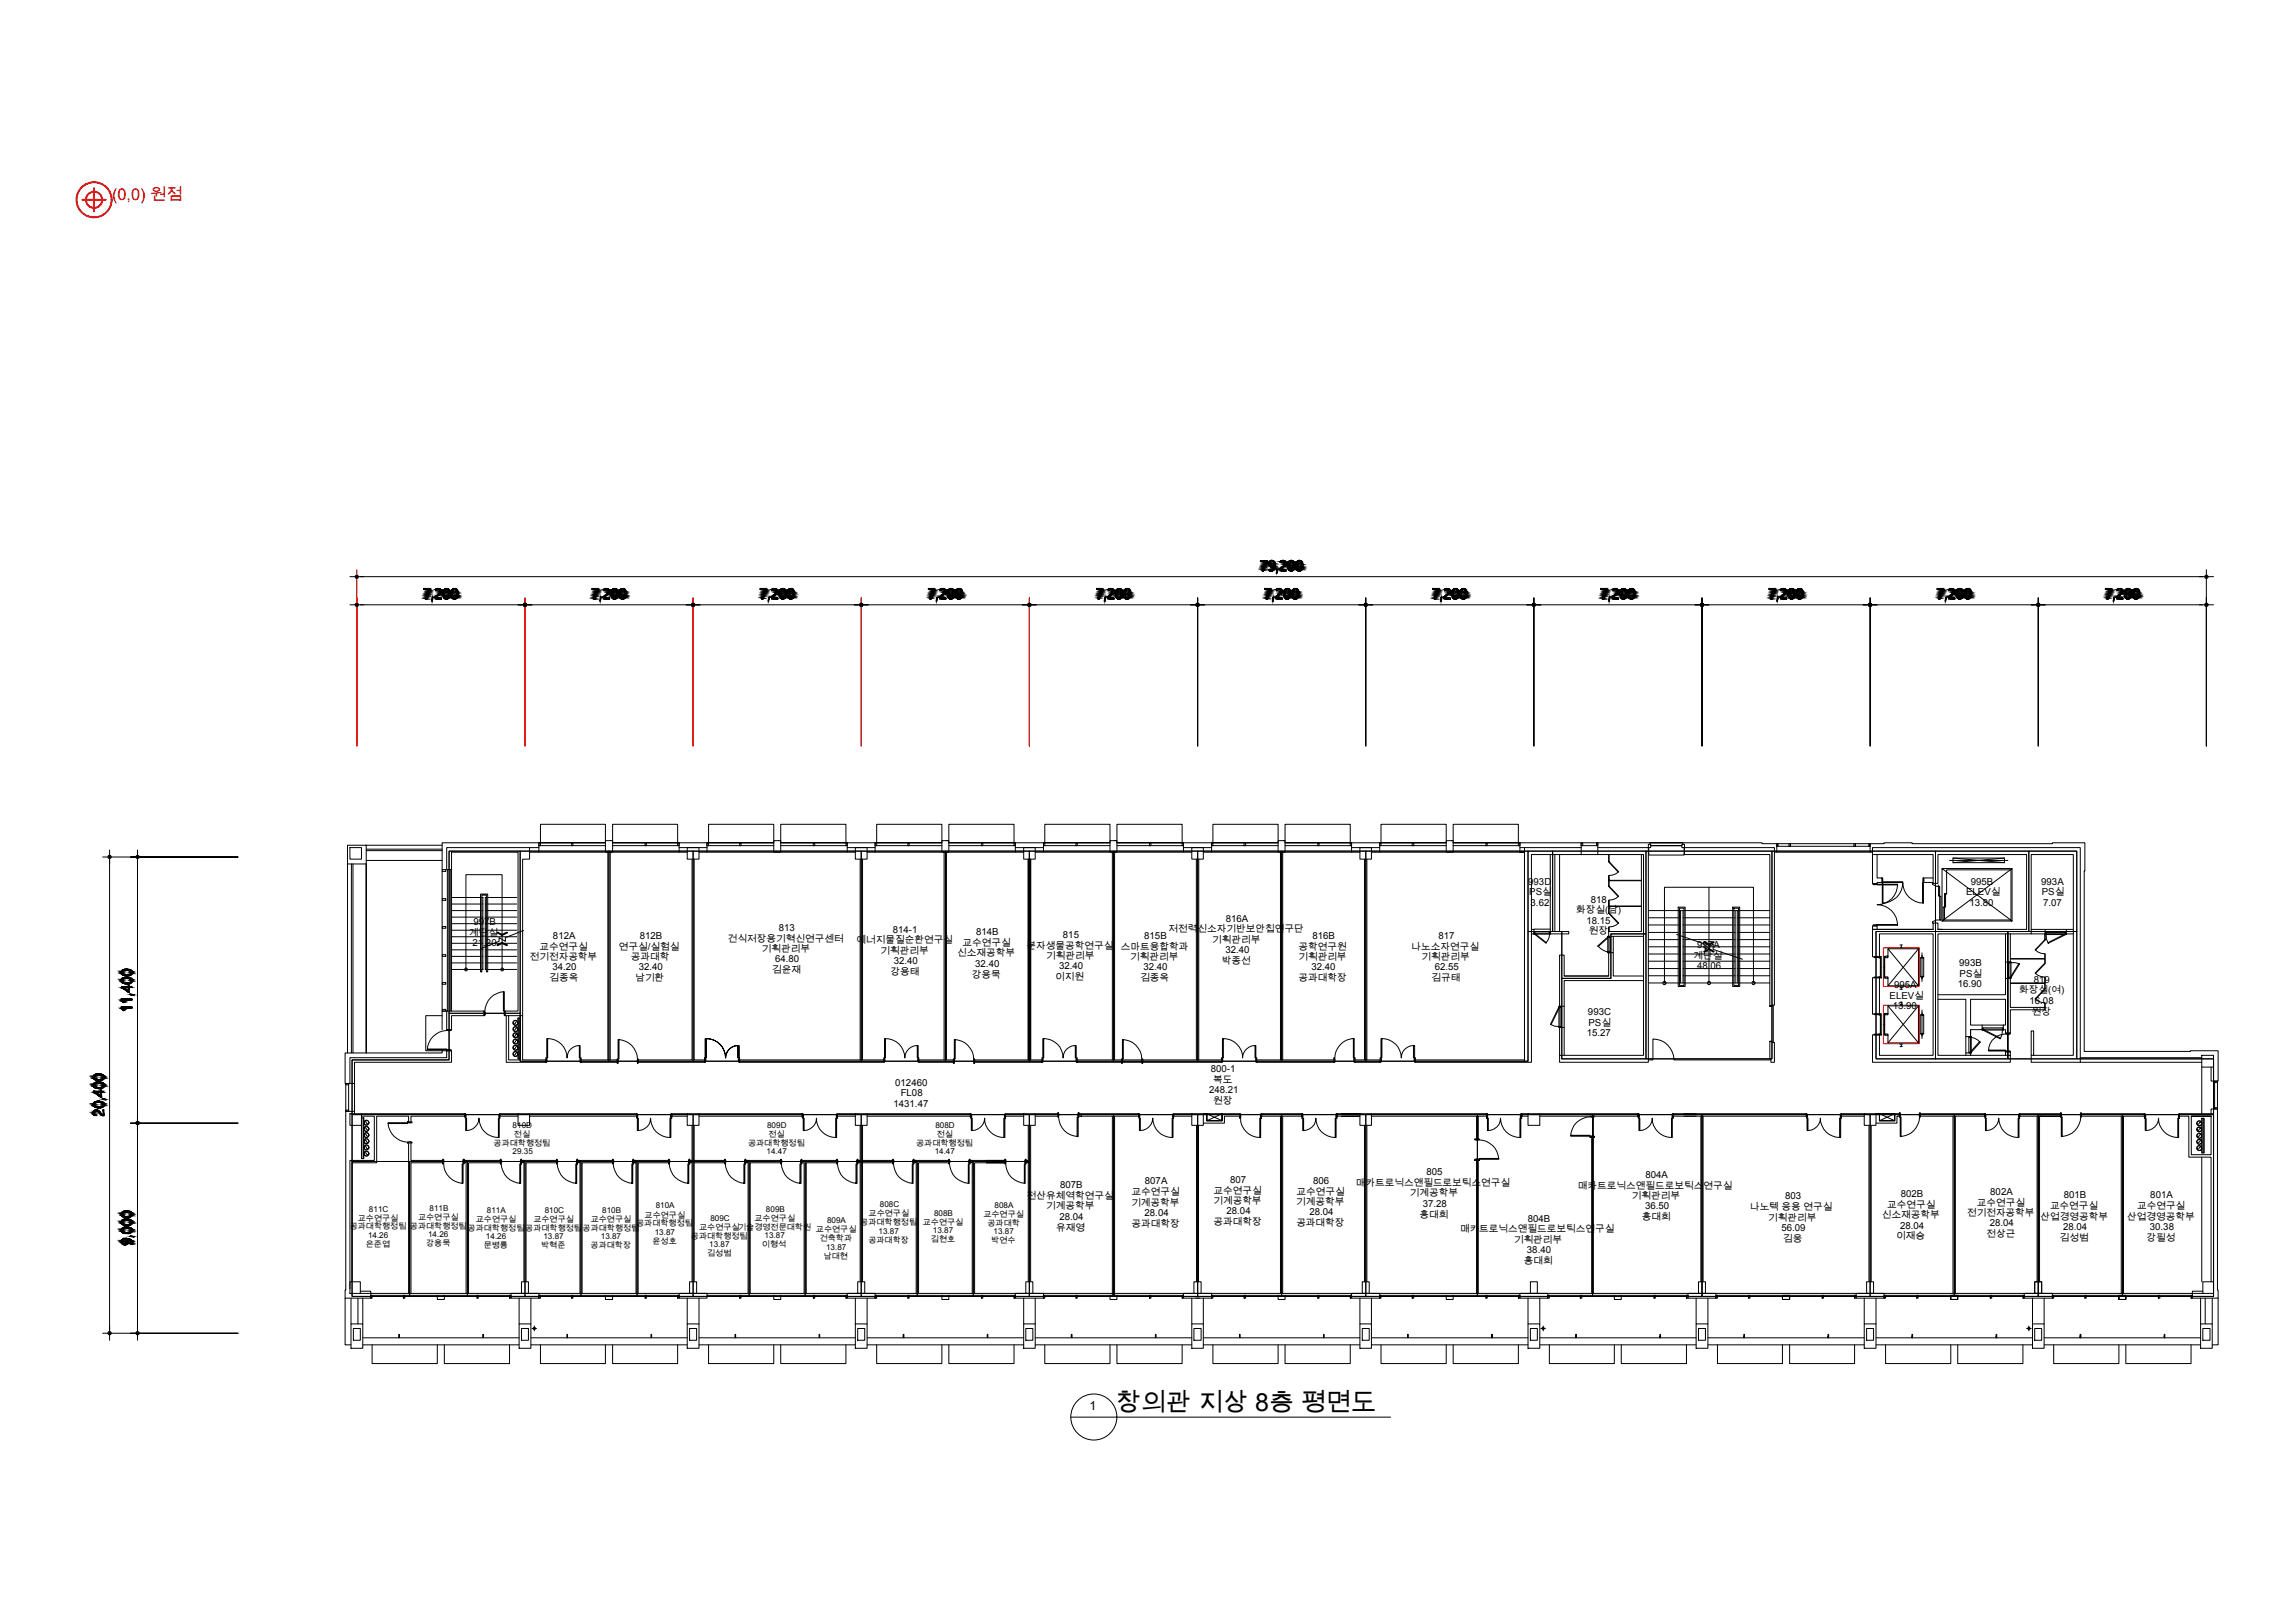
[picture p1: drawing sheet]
<svg xmlns="http://www.w3.org/2000/svg" width="297mm" height="210mm" viewBox="0 0 297 210" stroke-linecap="round" stroke-linejoin="round" font-family="sans-serif">
<defs><g id="words">
<text font-size="3.2" x="144.4" y="182.6">창의관 지상 8층 평면도</text>
<text font-size="2.1" fill="#f00" x="14.5" y="25.9">(0,0) 원점</text>
<text font-size="1.6" x="140.9" y="182.5">1</text>
<g font-size="1.2">
<text x="61.2" y="119.8">997B</text>
<text x="158.6" y="119.3">816A</text>
<text x="197.7" y="114.5">993D</text>
<text x="197.8" y="115.9">PS실</text>
<text x="198" y="117.2">3.62</text>
<text x="203.9" y="118.1">화장실(남)</text>
<text x="205.2" y="119.5">18.15</text>
<text x="205.8" y="116.8">818</text>
<text x="254.4" y="115.9">ELEV실</text>
<text x="254.8" y="117.2">13.80</text>
<text x="255" y="114.5">995B</text>
<text x="264.1" y="114.5">993A</text>
<text x="264.2" y="115.9">PS실</text>
<text x="264.3" y="117.2">7.07</text>
<text x="60.7" y="121.1">계단실</text>
<text x="61.1" y="122.5">21.20</text>
<text x="68.5" y="124.2">전기전자공학부</text>
<text x="69.8" y="122.9">교수연구실</text>
<text x="71.5" y="125.6">34.20</text>
<text x="71.5" y="121.5">812A</text>
<text x="80.1" y="122.9">연구실/실험실</text>
<text x="81.6" y="124.2">공과대학</text>
<text x="82.7" y="125.6">32.40</text>
<text x="82.8" y="121.5">812B</text>
<text x="94.2" y="121.8">건식저장용기혁신연구센터</text>
<text x="98.6" y="123.2">기획관리부</text>
<text x="99.9" y="125.9">김윤재</text>
<text x="100.3" y="124.5">64.80</text>
<text x="100.8" y="120.5">813</text>
<text x="110.8" y="122.1">에너지물질순환연구실</text>
<text x="113.9" y="123.4">기획관리부</text>
<text x="115.5" y="120.7">814-1</text>
<text x="115.6" y="124.7">32.40</text>
<text x="123.8" y="123.8">신소재공학부</text>
<text x="124.5" y="122.4">교수연구실</text>
<text x="126.2" y="125.1">32.40</text>
<text x="126.3" y="121">814B</text>
<text x="132.8" y="122.7">분자생물공학연구실</text>
<text x="135.3" y="124.1">기획관리부</text>
<text x="137" y="125.4">32.40</text>
<text x="137.5" y="121.4">815</text>
<text x="145" y="122.9">스마트융합학과</text>
<text x="146.2" y="124.2">기획관리부</text>
<text x="147.9" y="125.6">32.40</text>
<text x="148" y="121.5">815B</text>
<text x="151.2" y="120.7">저전력신소자기반보안칩연구단</text>
<text x="156.8" y="122">기획관리부</text>
<text x="158.1" y="124.8">박종선</text>
<text x="158.5" y="123.4">32.40</text>
<text x="168" y="124.2">기획관리부</text>
<text x="168" y="122.9">공학연구원</text>
<text x="169.7" y="125.6">32.40</text>
<text x="169.8" y="121.5">816B</text>
<text x="182.6" y="122.9">나노소자연구실</text>
<text x="183.9" y="124.2">기획관리부</text>
<text x="185.6" y="125.6">62.55</text>
<text x="186.1" y="121.5">817</text>
<text x="205.5" y="120.9">원장</text>
<text x="219.1" y="124.1">계단실</text>
<text x="219.6" y="125.4">48.06</text>
<text x="219.6" y="122.7">997A</text>
<text x="253.5" y="125">993B</text>
<text x="71.1" y="127">김종옥</text>
<text x="82.2" y="127">남기환</text>
<text x="115.2" y="126.1">강용태</text>
<text x="125.7" y="126.5">강용묵</text>
<text x="136.5" y="126.8">이지원</text>
<text x="147.5" y="127">김종옥</text>
<text x="168" y="127">공과대학장</text>
<text x="185.2" y="127">김규태</text>
<text x="205.4" y="131.4">993C</text>
<text x="244.5" y="129.3">ELEV실</text>
<text x="244.9" y="130.6">13.90</text>
<text x="245" y="127.9">995A</text>
<text x="253.3" y="127.8">16.90</text>
<text x="253.5" y="126.5">PS실</text>
<text x="261.2" y="128.5">화장실(여)</text>
<text x="262.6" y="129.9">16.08</text>
<text x="262.9" y="131.4">원장</text>
<text x="263.1" y="127.2">819</text>
<text x="205.3" y="134.1">15.27</text>
<text x="205.5" y="132.8">PS실</text>
<text x="115.6" y="143.2">1431.47</text>
<text x="115.8" y="140.5">012460</text>
<text x="116.5" y="141.9">FL08</text>
<text x="156.4" y="141.5">248.21</text>
<text x="156.6" y="138.8">800-1</text>
<text x="157" y="140.1">복도</text>
<text x="157" y="142.9">원장</text>
<text x="132.8" y="155.2">전산유체역학연구실</text>
<text x="137.1" y="153.8">807B</text>
<text x="146.4" y="154.7">교수연구실</text>
<text x="148.1" y="153.3">807A</text>
<text x="157" y="155.8">기계공학부</text>
<text x="157" y="154.5">교수연구실</text>
<text x="159.1" y="153.1">807</text>
<text x="167.7" y="155.9">기계공학부</text>
<text x="167.7" y="154.6">교수연구실</text>
<text x="169.9" y="153.2">806</text>
<text x="175.4" y="153.5">매카트로닉스앤필드로보틱스연구실</text>
<text x="182.4" y="154.8">기계공학부</text>
<text x="184.5" y="152.1">805</text>
<text x="204.1" y="153.8">매카트로닉스앤필드로보틱스연구실</text>
<text x="211.1" y="155.2">기획관리부</text>
<text x="212.9" y="152.4">804A</text>
<text x="230.9" y="155.2">803</text>
<text x="245.9" y="154.9">802B</text>
<text x="257.5" y="154.6">802A</text>
<text x="267" y="155.1">801B</text>
<text x="278.2" y="155.1">801A</text>
<text x="135.3" y="156.5">기계공학부</text>
<text x="136.6" y="159.3">유재영</text>
<text x="137.1" y="157.8">28.04</text>
<text x="146.4" y="156">기계공학부</text>
<text x="146.4" y="158.8">공과대학장</text>
<text x="148.1" y="157.3">28.04</text>
<text x="157" y="158.6">공과대학장</text>
<text x="158.7" y="157.1">28.04</text>
<text x="167.7" y="158.7">공과대학장</text>
<text x="169.4" y="157.3">28.04</text>
<text x="183.6" y="157.6">홍대희</text>
<text x="184.1" y="156.2">37.28</text>
<text x="188.9" y="159.5">매카트로닉스앤필드로보틱스연구실</text>
<text x="195.9" y="160.9">기획관리부</text>
<text x="197.7" y="158.1">804B</text>
<text x="212.4" y="157.9">홍대희</text>
<text x="212.8" y="156.5">36.50</text>
<text x="226.4" y="156.6">나노텍 응용 연구실</text>
<text x="228.8" y="158">기획관리부</text>
<text x="230.5" y="159.3">56.09</text>
<text x="230.7" y="160.7">김웅</text>
<text x="243.5" y="157.7">신소재공학부</text>
<text x="244.1" y="156.3">교수연구실</text>
<text x="245.3" y="160.4">이재승</text>
<text x="245.8" y="159">28.04</text>
<text x="254.5" y="157.4">전기전자공학부</text>
<text x="255.8" y="156">교수연구실</text>
<text x="257" y="160.1">전상근</text>
<text x="257.4" y="158.7">28.04</text>
<text x="264" y="157.8">산업경영공학부</text>
<text x="265.2" y="156.5">교수연구실</text>
<text x="266.5" y="160.6">김성범</text>
<text x="266.9" y="159.2">28.04</text>
<text x="275.2" y="157.8">산업경영공학부</text>
<text x="276.5" y="156.5">교수연구실</text>
<text x="277.7" y="160.6">강필성</text>
<text x="278.1" y="159.2">30.38</text>
<text x="197.1" y="163.6">홍대희</text>
<text x="197.5" y="162.2">38.40</text>
</g>
<g font-size="1">
<text x="63.9" y="148.3">공과대학행정팀</text>
<text x="66.3" y="149.4">29.35</text>
<text x="66.3" y="146">810D</text>
<text x="66.5" y="147.1">전실</text>
<text x="96.8" y="148.3">공과대학행정팀</text>
<text x="99.2" y="149.4">14.47</text>
<text x="99.2" y="146">809D</text>
<text x="99.4" y="147.1">전실</text>
<text x="118.5" y="148.3">공과대학행정팀</text>
<text x="120.9" y="149.4">14.47</text>
<text x="121" y="146">808D</text>
<text x="121.2" y="147.1">전실</text>
<text x="45.2" y="159.1">공과대학행정팀</text>
<text x="46.3" y="158">교수연구실</text>
<text x="47.3" y="161.4">은준엽</text>
<text x="47.6" y="160.2">14.26</text>
<text x="47.7" y="156.8">811C</text>
<text x="53" y="159">공과대학행정팀</text>
<text x="54.1" y="157.9">교수연구실</text>
<text x="55.1" y="161.3">강용묵</text>
<text x="55.4" y="160.1">14.26</text>
<text x="55.6" y="156.7">811B</text>
<text x="60.5" y="159.3">공과대학행정팀</text>
<text x="61.6" y="158.2">교수연구실</text>
<text x="62.6" y="161.6">문병룡</text>
<text x="62.9" y="160.4">14.26</text>
<text x="63" y="157">811A</text>
<text x="68" y="159.2">공과대학행정팀</text>
<text x="69" y="158.1">교수연구실</text>
<text x="70" y="161.5">박혁준</text>
<text x="70.3" y="160.3">13.87</text>
<text x="70.5" y="157">810C</text>
<text x="75.4" y="159.2">공과대학행정팀</text>
<text x="76.4" y="161.5">공과대학장</text>
<text x="76.4" y="158.1">교수연구실</text>
<text x="77.7" y="160.3">13.87</text>
<text x="77.9" y="156.9">810B</text>
<text x="82.3" y="158.7">공과대학행정팀</text>
<text x="83.4" y="157.6">교수연구실</text>
<text x="84.4" y="160.9">윤성호</text>
<text x="84.7" y="159.8">13.87</text>
<text x="84.8" y="156.4">810A</text>
<text x="89.4" y="160.3">공과대학행정팀</text>
<text x="90.5" y="159.2">교수연구실기술경영전문대학원</text>
<text x="91.8" y="161.4">13.87</text>
<text x="91.9" y="158">809C</text>
<text x="97.6" y="158">교수연구실</text>
<text x="98.6" y="161.4">이형석</text>
<text x="98.9" y="160.2">13.87</text>
<text x="99.1" y="156.8">809B</text>
<text x="105.6" y="159.5">교수연구실</text>
<text x="106.1" y="160.6">건축학과</text>
<text x="106.9" y="161.7">13.87</text>
<text x="107" y="158.3">809A</text>
<text x="111.3" y="158.5">공과대학행정팀</text>
<text x="112.3" y="160.8">공과대학장</text>
<text x="112.4" y="157.4">교수연구실</text>
<text x="113.7" y="159.7">13.87</text>
<text x="113.8" y="156.3">808C</text>
<text x="119.4" y="158.5">교수연구실</text>
<text x="120.4" y="160.8">김현호</text>
<text x="120.7" y="159.6">13.87</text>
<text x="120.8" y="157.3">808B</text>
<text x="127.2" y="157.5">교수연구실</text>
<text x="127.7" y="158.6">공과대학</text>
<text x="128.2" y="160.9">박연수</text>
<text x="128.5" y="159.7">13.87</text>
<text x="128.7" y="156.3">808A</text>
<text x="91.5" y="162.6">김성범</text>
<text x="106.6" y="162.9">남대현</text>
</g>
</g></defs>
<g fill="#000" stroke="#000" stroke-width=".13">
<path d="M56.4 76.3h.3zM78.1 76.2l.3 .1zM78.1 76.4h.1zM99.9 76.2l.3 .1zM99.9 76.4h.1zM121.7 76.2l.2 .1zM121.6 76.4h.1zM143.4 76.2l.3 .1zM143.4 76.4h.1zM164.2 73.2h.4zM164.2 72.6h.3zM164.7 73.2h.1z"/>
<path d="M165.1 76.2l.3 .1zM165.1 76.4h.1zM165.7 72.6h.3zM165.6 72.7h.1zM186.9 76.2l.3 .1zM186.9 76.4h.1zM208.7 76.2l.3 .1zM208.6 76.4h.1zM230.4 76.2l.3 .1zM230.4 76.4h.1zM252.2 76.2l.3 .1zM273.9 76.2l.3 .1z"/>
<path d="M273.9 76.4h.1zM12.1 139.6l.1 .1zM15.9 130.6v.1zM16.6 127.9v.4zM12.1 143.2h.1zM12.1 140.7h.1zM13 141.5v.3z"/>
<path d="M55.1 77.5h.1zM55.1 77.5h.1z"/>
<path d="M55.1 77.5h.1zM55.1 77.5h.1z"/>
<path d="M55.1 77.3l.1 .1zM55.1 77.3l.1 .1z"/>
<path d="M55.1 77.4h.1zM55.1 77.4h.1z"/>
<path d="M55.1 77.4h.1zM55.1 77.4h.1z"/>
<path d="M55.1 77.4l.1 .1zM55.1 77.4l.1 .1z"/>
<path d="M55.1 77.5h.1zM55.1 77.5h.1z"/>
<path d="M55.1 77.2l.2 .1zM55.1 77.2l.2 .1h-.2z"/>
<path d="M55.1 77.3h.2zM55.1 77.3h.2z"/>
<path d="M55.1 77.3h.2zM55.1 77.3h.1z"/>
<path d="M55.1 77.2h.2zM55.1 77.2h.2z"/>
<path d="M55.1 77.2h.2zM55.1 77.2h.2z"/>
<path d="M55.1 77.1h.2zM55.1 77.1l.2 .1z"/>
<path d="M55.2 77.1h.1zM55.2 77.1h.1z"/>
<path d="M55.1 77.1h.2zM55.1 77.1h.2z"/>
<path d="M55.2 77h.1zM55.2 77h.1z"/>
<path d="M55.2 77h.1zM55.2 77l.1 .1z"/>
<path d="M55.2 76.9h.2zM55.2 76.9h.2z"/>
<path d="M55.2 76.9l.2 .1zM55.2 76.9l.2 .1z"/>
<path d="M55.2 77h.2zM55.2 77h.1z"/>
<path d="M55.3 76.8l.1 .1zM55.3 76.8l.1 .1z"/>
<path d="M55.3 76.9h.1zM55.2 76.9h.2z"/>
<path d="M55.2 76.9h.2zM55.2 76.9h.2z"/>
<path d="M55.3 76.8h.1zM55.3 76.8h.1z"/>
<path d="M55.3 76.8h.1zM55.3 76.8h.1z"/>
<path d="M55.3 76.7h.2zM55.3 76.7h.2z"/>
<path d="M55.3 76.7h.2zM55.3 76.7l.1 .1z"/>
<path d="M55.3 76.6l.2 .1zM55.3 76.6l.2 .1z"/>
<path d="M55.3 76.7h.2zM55.3 76.7h.2z"/>
<path d="M55.3 76.7h.2zM55.3 76.7h.2z"/>
<path d="M55.4 76.6h.1zM55.4 76.6h.1z"/>
<path d="M55.4 76.5l.1 .1zM55.4 76.5l.1 .1z"/>
<path d="M55.4 76.6h.1zM55.4 76.6h.1z"/>
<path d="M55.4 76.5h.2zM55.4 76.5h.2z"/>
<path d="M55.4 76.5h.2zM55.4 76.5h.2z"/>
<path d="M55.4 76.5h.2zM55.4 76.5h.1z"/>
<path d="M55.5 76.4h.1zM55.5 76.4l.1 .1z"/>
<path d="M55.5 76.4h.1zM55.5 76.4h.1z"/>
<path d="M55.5 76.4h.1zM55.5 76.4h.1z"/>
<path d="M55.5 76.4h.1zM55.5 76.4h.1z"/>
<path d="M55.5 76.3h.1zM55.5 76.3l.1 .1z"/>
<path d="M55.5 76.3h.2zM55.5 76.3h.1z"/>
<path d="M54.8 76.2l.9 .1v-.1zM54.8 76.2l.9 .1h-.9z"/>
<path d="M54.8 76.3h.9zM54.8 76.3h.9z"/>
<path d="M55.9 77.3v.5l.2-.5zM55.9 77.3v.5h-.1z"/>
<path d="M56.3 77.3h.2zM56.3 77.3h.2z"/>
<path d="M56.3 77.3l.2 .1zM56.3 77.3l.2 .1z"/>
<path d="M56.3 77.4h.2zM56.3 77.4h.2z"/>
<path d="M56.4 76.3h.1zM56.4 76.3v.1z"/>
<path d="M56.3 77.3h.2zM56.3 77.3h.2z"/>
<path d="M56.3 77.3h.2zM56.3 77.3h.2z"/>
<path d="M56.4 77.2h.1zM56.4 77.2l.1 .1z"/>
<path d="M56.4 76.3h.2zM56.4 76.3h.1z"/>
<path d="M56.4 77.2h.2zM56.4 77.2h.1z"/>
<path d="M56.4 77.2h.2zM56.4 77.2h.2z"/>
<path d="M56.4 76.3h.2zM56.4 76.3h.2z"/>
<path d="M56.4 77.1h.2zM56.4 77.1l.2 .1z"/>
<path d="M56.4 77.1h.2zM56.4 77.1h.2z"/>
<path d="M56.5 77.1h.2zM56.5 77.1h.1z"/>
<path d="M56.5 77.1h.2zM56.5 77.1h.2z"/>
<path d="M56.6 77h.1zM56.5 77.1h.2z"/>
<path d="M56.6 77h.2zM56.6 77h.1z"/>
<path d="M56.6 77h.2zM56.6 77h.2z"/>
<path d="M56.6 76.2h.3zM56.5 76.2h.4z"/>
<path d="M56.6 76.9h.3zM56.6 77h.2z"/>
<path d="M56.5 76.2h.4zM56.4 76.2h.5z"/>
<path d="M56.7 76.9h.2zM56.7 76.9h.2z"/>
<path d="M56.4 76.2h.6zM56.4 76.2h.6z"/>
<path d="M56.7 76.9h.2zM56.7 76.9h.2z"/>
<path d="M56.4 76.2l.6 .1zM56.4 76.2l.6 .1z"/>
<path d="M56.8 76.8l.2 .1zM56.8 76.8l.2 .1z"/>
<path d="M56.8 76.9h.2zM56.7 76.9h.2z"/>
<path d="M56.7 76.3h.3zM56.7 76.3h.3z"/>
<path d="M56.8 76.8h.2zM56.8 76.8h.2z"/>
<path d="M56.8 76.3h.3zM56.8 76.3h.3z"/>
<path d="M56.9 76.7l.1 .1zM56.9 76.7l.1 .1z"/>
<path d="M56.9 76.8h.1zM56.8 76.8h.2z"/>
<path d="M56.9 76.7h.1zM56.9 76.7h.1z"/>
<path d="M56.8 76.3l.3 .1zM56.8 76.3l.3 .1z"/>
<path d="M56.9 76.4h.2zM56.9 76.4h.2z"/>
<path d="M56.9 76.7h.2zM56.9 76.7h.2z"/>
<path d="M56.9 76.7h.2zM56.9 76.7h.1z"/>
<path d="M56.9 76.4h.2zM56.9 76.4h.2z"/>
<path d="M56.9 76.4h.2zM56.9 76.4h.2z"/>
<path d="M56.9 76.4l.2 .1zM56.9 76.4l.2 .1z"/>
<path d="M56.9 76.5h.2zM56.9 76.5h.2z"/>
<path d="M56.9 76.5h.2zM56.9 76.5h.2z"/>
<path d="M56.9 76.5h.2zM56.9 76.5h.2z"/>
<path d="M56.9 76.5l.2 .1zM56.9 76.5l.2 .1z"/>
<path d="M56.9 76.6h.2zM56.9 76.6h.2z"/>
<path d="M56.9 76.6h.2zM56.9 76.6h.2z"/>
<path d="M56.9 76.6h.2zM56.9 76.6l.2 .1z"/>
<path d="M56.3 77.4h.8zM56.3 77.4h.8z"/>
<path d="M56.3 77.4l.8 .1zM56.3 77.4l.8 .1z"/>
<path d="M56.3 77.5h.8zM56.3 77.5h.8h-.8z"/>
<path d="M57.3 76.6h.2zM57.3 76.6h.2z"/>
<path d="M57.3 76.6l.2 .1zM57.3 76.6l.2 .1z"/>
<path d="M57.3 76.7h.2zM57.3 76.7h.2z"/>
<path d="M57.3 76.7h.2zM57.3 76.7h.2z"/>
<path d="M57.3 76.7h.2zM57.3 76.7h.2z"/>
<path d="M57.3 76.7l.2 .1zM57.3 76.7l.2 .1z"/>
<path d="M57.3 76.8h.2zM57.3 76.8h.2z"/>
<path d="M57.3 76.8l.2 .1zM57.3 76.8l.2 .1z"/>
<path d="M57.3 76.9h.2zM57.3 76.9h.2z"/>
<path d="M57.3 76.9h.2zM57.3 76.9h.2z"/>
<path d="M57.3 76.9h.2zM57.3 76.9h.2z"/>
<path d="M57.3 76.9l.2 .1zM57.3 76.9l.2 .1z"/>
<path d="M57.3 77h.2zM57.3 77h.2z"/>
<path d="M57.3 77h.2zM57.3 77h.2z"/>
<path d="M57.3 77l.2 .1zM57.3 77l.2 .1z"/>
<path d="M57.3 77.1h.2zM57.3 77.1h.2z"/>
<path d="M57.3 77.1h.2zM57.3 77.1h.2z"/>
<path d="M57.3 77.1h.2zM57.3 77.1h.2z"/>
<path d="M57.3 76.6h.2zM57.3 76.6h.2z"/>
<path d="M57.4 76.5h.1zM57.4 76.5h.1z"/>
<path d="M57.4 76.5h.1zM57.4 76.5h.1z"/>
<path d="M57.4 76.5h.1zM57.4 76.5l.1 .1z"/>
<path d="M57.3 77.1l.2 .1zM57.3 77.1l.2 .1z"/>
<path d="M57.4 77.2h.1zM57.4 77.2h.1z"/>
<path d="M57.4 77.2h.1zM57.4 77.2h.1z"/>
<path d="M57.4 77.2l.1 .1zM57.4 77.2l.1 .1z"/>
<path d="M57.4 76.4l.1 .1zM57.4 76.5h.1z"/>
<path d="M57.4 76.5h.1zM57.4 76.5h.1z"/>
<path d="M57.4 77.3h.1zM57.4 77.3h.1z"/>
<path d="M57.4 77.3h.2zM57.4 77.3h.2z"/>
<path d="M57.4 76.4h.2zM57.4 76.4h.2z"/>
<path d="M57.4 76.4h.2zM57.4 76.4h.1z"/>
<path d="M57.4 77.3h.2zM57.4 77.3h.2z"/>
<path d="M57.4 76.4h.2zM57.4 76.4h.2z"/>
<path d="M57.4 77.3l.2 .1zM57.4 77.3l.2 .1z"/>
<path d="M57.5 76.3h.1zM57.5 76.3l.1 .1z"/>
<path d="M57.4 77.4h.2zM57.4 77.4h.2z"/>
<path d="M57.5 76.3h.2zM57.5 76.3h.1z"/>
<path d="M57.5 77.4h.2zM57.5 77.4h.2z"/>
<path d="M57.5 76.3h.2zM57.5 76.3h.2z"/>
<path d="M57.6 77.5h.3zM57.6 77.5h.3z"/>
<path d="M57.7 76.2h.3zM57.7 76.2h.3z"/>
<path d="M57.5 77.5h.5zM57.5 77.5h.4z"/>
<path d="M57.6 76.2h.4zM57.6 76.2h.4z"/>
<path d="M57.5 77.5h.5zM57.5 77.5h.5z"/>
<path d="M57.5 76.2h.5zM57.5 76.2h.5z"/>
<path d="M57.5 77.4h.5zM57.5 77.4l.5 .1z"/>
<path d="M57.5 76.2l.5 .1zM57.5 76.2l.5 .1z"/>
<path d="M57.8 76.3h.3zM57.8 76.3h.3z"/>
<path d="M57.9 77.4h.2zM57.9 77.4h.2z"/>
<path d="M57.9 77.4h.2zM57.9 77.4h.1z"/>
<path d="M57.9 76.3h.2zM57.9 76.3h.2z"/>
<path d="M57.9 76.3l.2 .1zM57.9 76.3l.2 .1z"/>
<path d="M58 77.3h.1zM58 77.3h.1z"/>
<path d="M57.9 77.3h.2zM57.9 77.3l.2 .1z"/>
<path d="M58 76.4h.1zM58 76.4h.1z"/>
<path d="M58 76.4h.1zM58 76.4h.1z"/>
<path d="M58 77.3h.1zM58 77.3h.1z"/>
<path d="M58 77.3h.1zM58 77.3h.1z"/>
<path d="M58 76.4h.2zM58 76.4h.2z"/>
<path d="M58 76.4l.2 .1zM58 76.4l.2 .1z"/>
<path d="M58 76.5h.2zM58 76.5h.2z"/>
<path d="M58 76.5h.2zM58 76.5h.2z"/>
<path d="M58 77.2h.2zM58 77.2h.2z"/>
<path d="M58 77.2h.2zM58 77.2h.2z"/>
<path d="M58 77.2h.2zM58 77.2l.1 .1z"/>
<path d="M58 76.5l.2 .1zM58 76.5l.2 .1z"/>
<path d="M58 76.6h.2zM58 76.6h.2z"/>
<path d="M58 76.6l.2 .1zM58 76.6l.2 .1z"/>
<path d="M58 76.7h.2zM58 76.7h.2z"/>
<path d="M58 76.7h.2zM58 76.7h.2z"/>
<path d="M58 77h.2zM58 77h.2z"/>
<path d="M58 77h.2zM58 77h.2z"/>
<path d="M58 77l.2 .1zM58 77l.2 .1z"/>
<path d="M58 77.1h.2zM58 77.1h.2z"/>
<path d="M58 77.1h.2zM58 77.1h.2z"/>
<path d="M58 77.1h.2zM58 77.1h.2z"/>
<path d="M58 77.1h.2zM58 77.1l.2 .1z"/>
<path d="M58 76.7l.2 .1zM58 76.7l.2 .1z"/>
<path d="M58 76.8h.2zM58 76.8h.2z"/>
<path d="M58 76.8l.2 .1zM58 76.8l.2 .1z"/>
<path d="M58 76.9h.2zM58 76.9h.2z"/>
<path d="M58 76.9h.2zM58 76.9h.2z"/>
<path d="M58 76.9h.2zM58 76.9l.2 .1z"/>
<path d="M58.4 76.6h.1zM58.4 76.6h.1z"/>
<path d="M58.4 76.6l.1 .1zM58.4 76.6l.1 .1z"/>
<path d="M58.4 76.7h.1zM58.4 76.7h.1z"/>
<path d="M58.4 76.7h.1zM58.4 76.7h.1z"/>
<path d="M58.4 76.7h.1zM58.4 76.7h.1z"/>
<path d="M58.4 76.7l.1 .1zM58.4 76.7l.1 .1z"/>
<path d="M58.4 76.8h.1zM58.4 76.8h.1z"/>
<path d="M58.4 76.8l.1 .1zM58.4 76.8l.1 .1z"/>
<path d="M58.4 76.9h.1zM58.4 76.9h.1z"/>
<path d="M58.4 76.9h.1zM58.4 76.9h.1z"/>
<path d="M58.4 76.9h.1zM58.4 76.9h.1z"/>
<path d="M58.4 76.9l.1 .1zM58.4 76.9l.1 .1z"/>
<path d="M58.4 77h.1zM58.4 77h.1z"/>
<path d="M58.4 77h.1zM58.4 77h.1z"/>
<path d="M58.4 77l.1 .1zM58.4 77l.1 .1z"/>
<path d="M58.4 77.1h.1zM58.4 77.1h.1z"/>
<path d="M58.4 77.1h.1zM58.4 77.1h.1z"/>
<path d="M58.4 77.1h.2zM58.4 77.1h.2z"/>
<path d="M58.4 76.6h.1zM58.4 76.6h.1z"/>
<path d="M58.4 76.5h.2zM58.4 76.5h.2z"/>
<path d="M58.4 76.5h.2zM58.4 76.5h.2z"/>
<path d="M58.4 76.5h.2zM58.4 76.5l.1 .1z"/>
<path d="M58.4 77.1l.2 .1zM58.4 77.1l.2 .1z"/>
<path d="M58.4 77.2h.2zM58.4 77.2h.2z"/>
<path d="M58.4 77.2h.2zM58.4 77.2h.2z"/>
<path d="M58.4 77.2l.2 .1zM58.4 77.2l.2 .1z"/>
<path d="M58.4 76.4l.2 .1zM58.4 76.4l.2 .1z"/>
<path d="M58.4 76.5h.2zM58.4 76.5h.2z"/>
<path d="M58.4 77.3h.2zM58.4 77.3h.2z"/>
<path d="M58.4 77.3h.2zM58.4 77.3h.2z"/>
<path d="M58.4 76.4h.2zM58.4 76.4h.2z"/>
<path d="M58.4 76.4h.2zM58.4 76.4h.2z"/>
<path d="M58.4 77.3h.2zM58.4 77.3h.2z"/>
<path d="M58.5 76.4h.1zM58.4 76.4h.2z"/>
<path d="M58.5 77.3l.2 .1zM58.5 77.3l.2 .1z"/>
<path d="M58.5 76.3h.2zM58.5 76.3l.1 .1z"/>
<path d="M58.5 77.4h.2zM58.5 77.4h.2z"/>
<path d="M58.5 76.3h.2zM58.5 76.3h.2z"/>
<path d="M58.5 77.4h.3zM58.5 77.4h.3z"/>
<path d="M58.5 76.3h.3zM58.5 76.3h.3z"/>
<path d="M58.6 77.5h.4zM58.6 77.5h.3z"/>
<path d="M58.7 76.2h.3zM58.7 76.2h.3z"/>
<path d="M58.6 77.5h.4zM58.6 77.5h.4z"/>
<path d="M58.6 76.2h.4zM58.6 76.2h.4z"/>
<path d="M58.5 77.5h.6zM58.5 77.5h.5z"/>
<path d="M58.6 76.2h.5zM58.6 76.2h.5z"/>
<path d="M58.5 77.4h.6zM58.5 77.4l.6 .1z"/>
<path d="M58.6 76.2l.5 .1zM58.5 76.3h.6z"/>
<path d="M58.9 76.3h.2zM58.9 76.3h.2z"/>
<path d="M58.9 77.4h.2zM58.9 77.4h.2z"/>
<path d="M58.9 77.4h.2zM58.9 77.4h.2z"/>
<path d="M58.9 76.3h.2zM58.9 76.3h.2z"/>
<path d="M59 76.3l.2 .1zM59 76.3l.2 .1z"/>
<path d="M59 77.3h.1zM59 77.3h.1z"/>
<path d="M59 77.3h.1zM59 77.3l.1 .1z"/>
<path d="M59 76.4h.2zM59 76.4h.2z"/>
<path d="M59 76.4h.2zM59 76.4h.2z"/>
<path d="M59 77.3h.2zM59 77.3h.2z"/>
<path d="M59 77.3h.2zM59 77.3h.1z"/>
<path d="M59 76.4h.2zM59 76.4h.2z"/>
<path d="M59 76.4l.2 .1zM59 76.4l.2 .1z"/>
<path d="M59 76.5h.2zM59 76.5h.2z"/>
<path d="M59.1 76.5h.1zM59.1 76.5h.1z"/>
<path d="M59.1 77.2h.1zM59.1 77.2h.1z"/>
<path d="M59.1 77.2h.1zM59 77.2h.2z"/>
<path d="M59 77.2h.2zM59 77.2l.2 .1z"/>
<path d="M59.1 76.5l.1 .1zM59.1 76.5l.1 .1z"/>
<path d="M59.1 76.6h.1zM59.1 76.6h.1z"/>
<path d="M59.1 76.6l.1 .1zM59.1 76.6l.1 .1z"/>
<path d="M59.1 76.7h.1zM59.1 76.7h.1z"/>
<path d="M59.1 76.7h.1zM59.1 76.7h.1z"/>
<path d="M59.1 76.7l.2 .1zM59.1 76.7l.2 .1z"/>
<path d="M59.1 76.9l.1 .1zM59.1 76.9l.1 .1z"/>
<path d="M59.1 77h.1zM59.1 77h.1z"/>
<path d="M59.1 77h.1zM59.1 77h.1z"/>
<path d="M59.1 77l.1 .1zM59.1 77l.1 .1z"/>
<path d="M59.1 77.1h.1zM59.1 77.1h.1z"/>
<path d="M59.1 77.1h.1zM59.1 77.1h.1z"/>
<path d="M59.1 77.1h.1zM59.1 77.1h.1z"/>
<path d="M59.1 77.1h.1zM59.1 77.1l.1 .1z"/>
<path d="M59.1 76.8h.2zM59.1 76.8h.2z"/>
<path d="M59.1 76.8l.2 .1zM59.1 76.8l.2 .1z"/>
<path d="M59.1 76.9h.2zM59.1 76.9h.2z"/>
<path d="M59.1 76.9h.2zM59.1 76.9h.1z"/>
<path d="M76.8 77.5h.1zM76.8 77.5h.1z"/>
<path d="M76.8 77.4h.2zM76.8 77.4h.2z"/>
<path d="M76.8 77.4h.2zM76.8 77.4h.2z"/>
<path d="M76.8 77.4l.2 .1zM76.8 77.4l.2 .1z"/>
<path d="M76.8 77.5h.2zM76.8 77.5h.2z"/>
<path d="M76.8 77.5h.2zM76.8 77.5h.1z"/>
<path d="M76.9 77.3h.1zM76.8 77.3h.2z"/>
<path d="M76.8 77.3h.2zM76.8 77.3h.2z"/>
<path d="M76.8 77.3h.2zM76.8 77.3l.2 .1z"/>
<path d="M76.9 77.2h.1zM76.9 77.2h.1z"/>
<path d="M76.9 77.2h.1zM76.9 77.2h.1z"/>
<path d="M76.9 77.2h.1zM76.9 77.2l.1 .1z"/>
<path d="M76.9 77.1h.1zM76.9 77.1l.1 .1z"/>
<path d="M76.9 77.1h.2zM76.9 77.1h.2z"/>
<path d="M76.9 77.1h.2zM76.9 77.1h.1z"/>
<path d="M76.9 77h.2zM76.9 77h.2z"/>
<path d="M76.9 77h.2zM76.9 77l.2 .1z"/>
<path d="M77 76.9l.1 .1zM77 76.9l.1 .1z"/>
<path d="M76.9 77h.2zM76.9 77h.2z"/>
<path d="M77 76.8l.1 .1zM77 76.8l.1 .1z"/>
<path d="M77 76.9h.1zM77 76.9h.1z"/>
<path d="M77 76.9h.1zM77 76.9h.1z"/>
<path d="M77 76.9h.1zM77 76.9h.1z"/>
<path d="M77 76.8h.2zM77 76.8h.2z"/>
<path d="M77 76.8h.2zM77 76.8h.1z"/>
<path d="M77.1 76.7h.1zM77.1 76.7h.1z"/>
<path d="M77.1 76.7h.1zM77.1 76.7l.1 .1z"/>
<path d="M77.1 76.7h.1zM77.1 76.7h.1z"/>
<path d="M77.1 76.7h.1zM77.1 76.7h.1z"/>
<path d="M77.1 76.6h.2zM77.1 76.6h.2z"/>
<path d="M77.1 76.6h.2zM77.1 76.6l.1 .1z"/>
<path d="M77.1 76.5l.2 .1zM77.1 76.5l.2 .1z"/>
<path d="M77.1 76.6h.2zM77.1 76.6h.2z"/>
<path d="M77.2 76.5h.1zM77.1 76.5h.2z"/>
<path d="M77.2 76.5h.1zM77.2 76.5h.1z"/>
<path d="M77.2 76.4l.1 .1zM77.2 76.4l.1 .1z"/>
<path d="M77.2 76.5h.1zM77.2 76.5h.1z"/>
<path d="M77.2 76.4h.2zM77.2 76.4h.1z"/>
<path d="M77.2 76.4h.2zM77.2 76.4h.2z"/>
<path d="M77.3 76.3l.1 .1zM77.3 76.3l.1 .1z"/>
<path d="M77.3 76.4h.1zM77.2 76.4h.2z"/>
<path d="M77.3 76.3h.1zM77.3 76.3h.1z"/>
<path d="M76.6 76.2l.9 .1v-.1zM76.6 76.2l.9 .1h-.9z"/>
<path d="M76.6 76.3h.9zM76.6 76.3h.8z"/>
<path d="M77.7 77.3v.5l.1-.5zM77.7 77.3v.5h-.1z"/>
<path d="M78.1 76.4h.1zM78.1 76.4h.1z"/>
<path d="M78.1 77.3h.1zM78.1 77.3h.1z"/>
<path d="M78.1 77.3l.1 .1zM78.1 77.3l.1 .1z"/>
<path d="M78.1 77.4h.1zM78.1 77.4h.1z"/>
<path d="M78.1 76.3h.1zM78.1 76.3l.1 .1z"/>
<path d="M78.1 77.3h.1zM78.1 77.3h.1z"/>
<path d="M78.1 77.3h.1zM78.1 77.3h.1z"/>
<path d="M78.1 77.2h.2zM78.1 77.2l.1 .1z"/>
<path d="M78.1 76.3h.2zM78.1 76.3h.2z"/>
<path d="M78.1 77.2h.2zM78.1 77.2h.2z"/>
<path d="M78.1 77.2h.2zM78.1 77.2h.2z"/>
<path d="M78.1 76.3h.3zM78.1 76.3h.2z"/>
<path d="M78.2 77.1h.2zM78.2 77.1l.1 .1z"/>
<path d="M78.2 77.1h.2zM78.2 77.1h.2z"/>
<path d="M78.2 77.1h.2zM78.2 77.1h.2z"/>
<path d="M78.3 77.1h.2zM78.3 77.1h.1z"/>
<path d="M78.3 77h.2zM78.3 77.1h.2z"/>
<path d="M78.4 77h.2zM78.4 77h.2z"/>
<path d="M78.3 77h.3zM78.3 77h.2z"/>
<path d="M78.3 76.2h.3zM78.3 76.2h.3z"/>
<path d="M78.4 76.9h.2zM78.4 77h.2z"/>
<path d="M78.2 76.2h.5zM78.2 76.2h.5z"/>
<path d="M78.4 76.9h.2zM78.4 76.9h.2z"/>
<path d="M78.2 76.2h.5zM78.2 76.2h.5z"/>
<path d="M78.5 76.9h.2zM78.5 76.9h.2z"/>
<path d="M78.1 76.2l.6 .1zM78.1 76.2l.6 .1z"/>
<path d="M78.5 76.9h.2zM78.5 76.9h.2z"/>
<path d="M78.5 76.3h.3zM78.5 76.3h.3z"/>
<path d="M78.6 76.8h.1zM78.6 76.8h.1z"/>
<path d="M78.6 76.8h.1zM78.6 76.8l.1 .1z"/>
<path d="M78.6 76.3h.2zM78.6 76.3h.2z"/>
<path d="M78.6 76.8h.2zM78.6 76.8h.1z"/>
<path d="M78.6 76.3l.2 .1zM78.6 76.3l.2 .1z"/>
<path d="M78.6 76.4h.2zM78.6 76.4h.2z"/>
<path d="M78.7 76.7h.1zM78.7 76.7h.1z"/>
<path d="M78.7 76.7h.1zM78.7 76.7h.1z"/>
<path d="M78.7 76.7h.1zM78.7 76.7h.1z"/>
<path d="M78.6 76.7h.2zM78.6 76.7l.2 .1z"/>
<path d="M78.7 76.4h.1zM78.7 76.4h.1z"/>
<path d="M78.7 76.4h.1zM78.7 76.4h.1z"/>
<path d="M78.7 76.4l.1 .1zM78.7 76.4l.1 .1z"/>
<path d="M78.7 76.5h.1zM78.7 76.5h.1z"/>
<path d="M78.7 76.5h.1zM78.7 76.5h.1z"/>
<path d="M78.7 76.5h.1zM78.7 76.5h.1z"/>
<path d="M78.7 76.5l.1 .1zM78.7 76.5l.1 .1z"/>
<path d="M78.7 76.6h.1zM78.7 76.6h.1z"/>
<path d="M78.7 76.6h.1zM78.7 76.6h.1z"/>
<path d="M78.7 76.6h.1zM78.7 76.6l.1 .1z"/>
<path d="M78.1 77.4h.8zM78.1 77.4h.8z"/>
<path d="M78.1 77.4l.8 .1zM78.1 77.4l.8 .1z"/>
<path d="M78 77.5h.9zM78 77.5h.9h-.9z"/>
<path d="M79.1 76.6l.1 .1zM79.1 76.6l.1 .1z"/>
<path d="M79.1 76.7h.1zM79.1 76.7h.1z"/>
<path d="M79.1 76.7h.1zM79.1 76.7h.1z"/>
<path d="M79.1 76.7h.1zM79.1 76.7h.1z"/>
<path d="M79.1 76.7l.1 .1zM79.1 76.7l.1 .1z"/>
<path d="M79.1 76.8h.1zM79.1 76.8h.1z"/>
<path d="M79.1 76.8l.1 .1zM79.1 76.8l.1 .1z"/>
<path d="M79.1 76.9h.1zM79.1 76.9h.1z"/>
<path d="M79.1 76.9h.1zM79.1 76.9h.1z"/>
<path d="M79.1 76.9h.1zM79.1 76.9h.1z"/>
<path d="M79.1 76.9l.1 .1zM79.1 76.9l.1 .1z"/>
<path d="M79.1 77h.1zM79.1 77h.1z"/>
<path d="M79.1 77h.1zM79.1 77h.1z"/>
<path d="M79.1 77l.1 .1zM79.1 77l.1 .1z"/>
<path d="M79.1 77.1h.1zM79.1 77.1h.1z"/>
<path d="M79.1 77.1h.2zM79.1 77.1h.2z"/>
<path d="M79.1 76.5h.2zM79.1 76.5h.2z"/>
<path d="M79.1 76.5l.2 .1zM79.1 76.5l.2 .1z"/>
<path d="M79.1 76.6h.2zM79.1 76.6h.2z"/>
<path d="M79.1 76.6h.2zM79.1 76.6h.1z"/>
<path d="M79.1 77.1h.2zM79.1 77.1h.2z"/>
<path d="M79.1 77.1l.2 .1zM79.1 77.1l.2 .1z"/>
<path d="M79.1 77.2h.2zM79.1 77.2h.2z"/>
<path d="M79.1 77.2h.2zM79.1 77.2h.2z"/>
<path d="M79.1 77.2l.2 .1zM79.1 77.2l.2 .1z"/>
<path d="M79.1 76.4l.2 .1zM79.1 76.5h.2z"/>
<path d="M79.1 76.5h.2zM79.1 76.5h.2z"/>
<path d="M79.1 76.5h.2zM79.1 76.5h.2z"/>
<path d="M79.1 77.3h.2zM79.1 77.3h.2z"/>
<path d="M79.1 77.3h.2zM79.1 77.3h.2z"/>
<path d="M79.1 76.4h.2zM79.1 76.4h.2z"/>
<path d="M79.1 77.3h.2zM79.1 77.3h.2z"/>
<path d="M79.2 76.4h.1zM79.2 76.4h.1z"/>
<path d="M79.2 76.4h.1zM79.2 76.4h.1z"/>
<path d="M79.2 77.3l.2 .1zM79.2 77.3l.2 .1z"/>
<path d="M79.2 76.3h.2zM79.2 76.3l.1 .1z"/>
<path d="M79.2 77.4h.2zM79.2 77.4h.2z"/>
<path d="M79.2 76.3h.2zM79.2 76.3h.2z"/>
<path d="M79.2 77.4h.3zM79.2 77.4h.3z"/>
<path d="M79.2 76.3h.3zM79.2 76.3h.3z"/>
<path d="M79.3 77.5h.4zM79.3 77.5h.4z"/>
<path d="M79.4 76.2h.3zM79.4 76.2h.3z"/>
<path d="M79.3 77.5h.4zM79.3 77.5h.4z"/>
<path d="M79.3 76.2h.4zM79.3 76.2h.4z"/>
<path d="M79.3 77.5h.5zM79.3 77.5h.4z"/>
<path d="M79.3 76.2h.5zM79.3 76.2h.5z"/>
<path d="M79.2 77.4h.6zM79.2 77.4l.6 .1z"/>
<path d="M79.3 76.2l.5 .1zM79.3 76.2l.5 .1z"/>
<path d="M79.6 76.3h.2zM79.6 76.3h.2z"/>
<path d="M79.6 77.4h.2zM79.6 77.4h.2z"/>
<path d="M79.7 76.3h.1zM79.7 76.3h.1z"/>
<path d="M79.7 76.3l.2 .1zM79.7 76.3l.2 .1z"/>
<path d="M79.7 77.3h.1zM79.7 77.3h.1z"/>
<path d="M79.7 77.3l.1 .1zM79.7 77.3l.1 .1z"/>
<path d="M79.7 77.4h.1zM79.7 77.4h.1z"/>
<path d="M79.7 76.4h.2zM79.7 76.4h.2z"/>
<path d="M79.7 76.4h.2zM79.7 76.4h.2z"/>
<path d="M79.7 77.3h.2zM79.7 77.3h.2z"/>
<path d="M79.7 77.3h.2zM79.7 77.3h.1z"/>
<path d="M79.7 76.4h.2zM79.7 76.4h.2z"/>
<path d="M79.7 76.4l.2 .1zM79.7 76.4l.2 .1z"/>
<path d="M79.8 76.5h.1zM79.8 76.5h.1z"/>
<path d="M79.8 76.5h.1zM79.8 76.5h.1z"/>
<path d="M79.8 77.2h.1zM79.8 77.2h.1z"/>
<path d="M79.8 77.2h.1zM79.8 77.2l.1 .1z"/>
<path d="M79.8 76.5l.1 .1zM79.8 76.5l.1 .1z"/>
<path d="M79.8 76.6h.1zM79.8 76.6h.1z"/>
<path d="M79.8 76.6l.1 .1zM79.8 76.6l.1 .1z"/>
<path d="M79.8 76.7h.2zM79.8 76.7h.2z"/>
<path d="M79.8 77l.1 .1zM79.8 77l.1 .1z"/>
<path d="M79.8 77.1h.1zM79.8 77.1h.1z"/>
<path d="M79.8 77.1h.1zM79.8 77.1h.1z"/>
<path d="M79.8 77.1h.1zM79.8 77.1h.1z"/>
<path d="M79.8 77.1l.1 .1zM79.8 77.1l.1 .1z"/>
<path d="M79.8 77.2h.1zM79.8 77.2h.1z"/>
<path d="M79.8 77h.2zM79.8 77h.1z"/>
<path d="M79.8 76.7h.2zM79.8 76.7h.2z"/>
<path d="M79.8 76.7l.2 .1zM79.8 76.7l.2 .1z"/>
<path d="M79.8 76.8h.2zM79.8 76.8h.2z"/>
<path d="M79.8 76.8l.2 .1zM79.8 76.8l.2 .1z"/>
<path d="M79.8 76.9h.2zM79.8 76.9h.2z"/>
<path d="M79.8 76.9h.2zM79.8 76.9h.2z"/>
<path d="M79.8 76.9l.2 .1zM79.8 76.9l.2 .1z"/>
<path d="M79.8 77h.2zM79.8 77h.2z"/>
<path d="M80.1 76.6l.2 .1zM80.1 76.6l.2 .1z"/>
<path d="M80.1 76.7h.2zM80.1 76.7h.2z"/>
<path d="M80.1 76.7h.2zM80.1 76.7h.2z"/>
<path d="M80.1 76.7h.2zM80.1 76.7h.2z"/>
<path d="M80.1 76.7l.2 .1zM80.1 76.7l.2 .1z"/>
<path d="M80.1 76.8h.2zM80.1 76.8h.2z"/>
<path d="M80.1 76.8l.2 .1zM80.1 76.8l.2 .1z"/>
<path d="M80.1 76.9h.2zM80.1 76.9h.2z"/>
<path d="M80.1 76.9h.2zM80.1 76.9h.2z"/>
<path d="M80.1 76.9h.2zM80.1 76.9h.2z"/>
<path d="M80.1 76.9l.2 .1zM80.1 76.9l.2 .1z"/>
<path d="M80.1 77h.2zM80.1 77h.2z"/>
<path d="M80.1 77h.2zM80.1 77h.2z"/>
<path d="M80.1 77l.2 .1zM80.1 77l.2 .1z"/>
<path d="M80.1 77.1h.2zM80.1 77.1h.2z"/>
<path d="M80.1 77.1h.2zM80.1 77.1h.2z"/>
<path d="M80.1 77.1h.2zM80.1 77.1h.2z"/>
<path d="M80.2 76.5h.1zM80.2 76.5h.1z"/>
<path d="M80.2 76.5l.1 .1zM80.2 76.5l.1 .1z"/>
<path d="M80.1 76.6h.2zM80.1 76.6h.2z"/>
<path d="M80.1 76.6h.2zM80.1 76.6h.2z"/>
<path d="M80.1 77.1l.2 .1zM80.1 77.1l.2 .1z"/>
<path d="M80.1 77.2h.2zM80.1 77.2h.2z"/>
<path d="M80.2 77.2h.1zM80.2 77.2h.1z"/>
<path d="M80.2 77.2l.1 .1zM80.2 77.2l.1 .1z"/>
<path d="M80.2 76.4l.1 .1zM80.2 76.4l.1 .1z"/>
<path d="M80.2 76.5h.1zM80.2 76.5h.1z"/>
<path d="M80.2 76.5h.1zM80.2 76.5h.1z"/>
<path d="M80.2 77.3h.1zM80.2 77.3h.1z"/>
<path d="M80.2 77.3h.2zM80.2 77.3h.2z"/>
<path d="M80.2 76.4h.2zM80.2 76.4h.2z"/>
<path d="M80.2 76.4h.2zM80.2 76.4h.1z"/>
<path d="M80.2 77.3h.2zM80.2 77.3h.2z"/>
<path d="M80.2 76.4h.2zM80.2 76.4h.2z"/>
<path d="M80.2 77.3l.2 .1zM80.2 77.3l.2 .1z"/>
<path d="M80.2 76.3h.2zM80.2 76.3l.2 .1z"/>
<path d="M80.2 77.4h.2zM80.2 77.4h.2z"/>
<path d="M80.2 76.3h.2zM80.2 76.3h.2z"/>
<path d="M80.2 77.4h.3zM80.2 77.4h.3z"/>
<path d="M80.3 76.3h.2zM80.3 76.3h.2z"/>
<path d="M80.4 77.5h.3zM80.4 77.5h.3z"/>
<path d="M80.5 76.2h.3zM80.4 76.2h.4z"/>
<path d="M80.3 77.5h.5zM80.3 77.5h.4z"/>
<path d="M80.4 76.2h.4zM80.4 76.2h.4z"/>
<path d="M80.3 77.5h.5zM80.3 77.5h.5z"/>
<path d="M80.3 76.2h.5zM80.3 76.2h.5z"/>
<path d="M80.3 77.4h.5zM80.3 77.4l.5 .1z"/>
<path d="M80.3 76.2l.5 .1zM80.3 76.2l.5 .1z"/>
<path d="M80.6 76.3h.3zM80.6 76.3h.3z"/>
<path d="M80.7 77.4h.2zM80.7 77.4h.1z"/>
<path d="M80.7 76.3h.2zM80.7 76.3h.2z"/>
<path d="M80.7 76.3l.2 .1zM80.7 76.3l.2 .1z"/>
<path d="M80.8 77.3h.1zM80.8 77.3h.1z"/>
<path d="M80.8 77.3l.1 .1zM80.8 77.3l.1 .1z"/>
<path d="M80.7 77.4h.2zM80.7 77.4h.2z"/>
<path d="M80.8 76.4h.1zM80.8 76.4h.1z"/>
<path d="M80.8 76.4h.1zM80.8 76.4h.1z"/>
<path d="M80.8 77.3h.1zM80.8 77.3h.1z"/>
<path d="M80.8 77.3h.1zM80.8 77.3h.1z"/>
<path d="M80.8 76.4h.1zM80.8 76.4h.1z"/>
<path d="M80.8 76.4l.1 .1zM80.8 76.4l.1 .1z"/>
<path d="M80.8 76.5h.1zM80.8 76.5h.1z"/>
<path d="M80.8 76.5h.2zM80.8 76.5h.2z"/>
<path d="M80.8 77.2h.1zM80.8 77.2h.1z"/>
<path d="M80.8 77.2h.1zM80.8 77.2h.1z"/>
<path d="M80.8 77.2h.1zM80.8 77.3h.1z"/>
<path d="M80.8 76.5l.2 .1zM80.8 76.5l.2 .1z"/>
<path d="M80.8 76.6h.2zM80.8 76.6h.2z"/>
<path d="M80.8 76.6l.2 .1zM80.8 76.6l.2 .1z"/>
<path d="M80.8 76.7h.2zM80.8 76.7h.2z"/>
<path d="M80.8 77l.2 .1zM80.8 77l.2 .1z"/>
<path d="M80.8 77.1h.2zM80.8 77.1h.2z"/>
<path d="M80.8 77.1h.2zM80.8 77.1h.2z"/>
<path d="M80.8 77.1h.2zM80.8 77.1h.2z"/>
<path d="M80.8 77.1h.2zM80.8 77.1l.1 .1z"/>
<path d="M80.8 77h.2zM80.8 77h.2z"/>
<path d="M80.8 76.7h.2zM80.8 76.7h.2z"/>
<path d="M80.8 76.7l.2 .1zM80.8 76.7l.2 .1z"/>
<path d="M80.8 76.8h.2zM80.8 76.8h.2z"/>
<path d="M80.8 76.8l.2 .1zM80.8 76.8l.2 .1z"/>
<path d="M80.8 76.9h.2zM80.8 76.9h.2z"/>
<path d="M80.8 76.9h.2zM80.8 76.9h.2z"/>
<path d="M80.8 76.9l.2 .1zM80.8 76.9l.2 .1z"/>
<path d="M80.8 77h.2zM80.8 77h.2z"/>
<path d="M98.6 77.4h.1zM98.6 77.4h.1z"/>
<path d="M98.6 77.4h.1zM98.6 77.4h.1z"/>
<path d="M98.6 77.4l.1 .1zM98.6 77.4l.1 .1z"/>
<path d="M98.5 77.5h.2zM98.5 77.5h.2z"/>
<path d="M98.5 77.5h.2zM98.5 77.5h.2z"/>
<path d="M98.5 77.5h.2zM98.5 77.5h.2z"/>
<path d="M98.6 77.3h.1zM98.6 77.3h.1z"/>
<path d="M98.6 77.3h.1zM98.6 77.3h.1z"/>
<path d="M98.6 77.3h.1zM98.6 77.3l.1 .1z"/>
<path d="M98.6 77.2h.2zM98.6 77.2h.2z"/>
<path d="M98.6 77.2h.2zM98.6 77.2l.1 .1z"/>
<path d="M98.7 77.1h.1zM98.7 77.1h.1z"/>
<path d="M98.7 77.1h.1zM98.6 77.1h.2z"/>
<path d="M98.6 77.1l.2 .1zM98.6 77.1l.2 .1z"/>
<path d="M98.6 77.2h.2zM98.6 77.2h.2z"/>
<path d="M98.7 77h.1zM98.7 77h.1z"/>
<path d="M98.7 77h.1zM98.7 77l.1 .1z"/>
<path d="M98.7 76.9l.2 .1zM98.7 76.9l.2 .1z"/>
<path d="M98.7 77h.2zM98.7 77h.1z"/>
<path d="M98.7 76.9h.2zM98.7 76.9h.2z"/>
<path d="M98.7 76.9h.2zM98.7 76.9h.2z"/>
<path d="M98.7 76.9h.2zM98.7 76.9h.2z"/>
<path d="M98.8 76.8h.1zM98.8 76.8h.1z"/>
<path d="M98.8 76.8h.1zM98.8 76.8l.1 .1z"/>
<path d="M98.8 76.7l.2 .1zM98.8 76.7l.2 .1z"/>
<path d="M98.8 76.8h.2zM98.8 76.8h.1z"/>
<path d="M98.8 76.7h.2zM98.8 76.7h.2z"/>
<path d="M98.8 76.7h.2zM98.8 76.7h.2z"/>
<path d="M98.8 76.7h.2zM98.8 76.7h.2z"/>
<path d="M98.9 76.6h.1zM98.9 76.6h.1z"/>
<path d="M98.8 76.6h.2zM98.8 76.6l.2 .1z"/>
<path d="M98.9 76.6h.1zM98.9 76.6h.1z"/>
<path d="M98.9 76.5h.2zM98.9 76.5h.2z"/>
<path d="M98.9 76.5h.2zM98.9 76.5l.1 .1z"/>
<path d="M98.9 76.5h.2zM98.9 76.5h.2z"/>
<path d="M99 76.4l.1 .1zM99 76.4l.1 .1z"/>
<path d="M98.9 76.5h.2zM98.9 76.5h.2z"/>
<path d="M99 76.4h.1zM99 76.4h.1z"/>
<path d="M99 76.4h.1zM99 76.4h.1z"/>
<path d="M99 76.4h.1zM99 76.4h.1z"/>
<path d="M99 76.3h.2zM99 76.3h.2z"/>
<path d="M99 76.3h.2zM99 76.3l.1 .1z"/>
<path d="M98.3 76.2l.9 .1v-.1zM98.3 76.2l.9 .1h-.9z"/>
<path d="M98.3 76.3h.9zM98.3 76.3h.9z"/>
<path d="M99.5 77.3l-.1 .5 .2-.5zM99.5 77.3l-.1 .5h-.1z"/>
<path d="M99.8 77.3l.2 .1zM99.8 77.3l.2 .1z"/>
<path d="M99.8 77.4h.2zM99.8 77.4h.2z"/>
<path d="M99.9 76.3h.1zM99.9 76.3l.1 .1z"/>
<path d="M99.9 77.3h.1zM99.9 77.3h.1z"/>
<path d="M99.9 77.3h.1zM99.8 77.3h.2z"/>
<path d="M99.8 77.3h.2zM99.8 77.3h.2z"/>
<path d="M99.9 77.2h.1zM99.9 77.2l.1 .1z"/>
<path d="M99.9 76.3h.2zM99.9 76.3h.1z"/>
<path d="M99.9 77.2h.2zM99.9 77.2h.1z"/>
<path d="M99.9 77.2h.2zM99.9 77.2h.2z"/>
<path d="M99.9 76.3h.2zM99.9 76.3h.2z"/>
<path d="M99.9 77.1h.2zM99.9 77.1l.2 .1z"/>
<path d="M99.9 77.1h.3zM99.9 77.1h.2z"/>
<path d="M100 77.1h.2zM100 77.1h.2z"/>
<path d="M100 77.1h.2zM100 77.1h.2z"/>
<path d="M100.1 77h.1zM100 77.1h.2z"/>
<path d="M100.1 77h.2zM100.1 77h.1z"/>
<path d="M100.1 77h.2zM100.1 77h.2z"/>
<path d="M100.1 76.2h.3zM100.1 76.2h.3z"/>
<path d="M100.1 76.9h.3zM100.1 77h.2z"/>
<path d="M100 76.2h.4zM100 76.2h.4z"/>
<path d="M100.2 76.9h.2zM100.1 76.9h.3z"/>
<path d="M100 76.2h.5zM99.9 76.2h.6z"/>
<path d="M100.2 76.9h.2zM100.2 76.9h.2z"/>
<path d="M100.3 76.9h.2zM100.2 76.9h.2z"/>
<path d="M99.9 76.2l.6 .1zM99.9 76.2l.6 .1z"/>
<path d="M100.2 76.3h.3zM100.2 76.3h.3z"/>
<path d="M100.3 76.8h.2zM100.3 76.8h.2z"/>
<path d="M100.3 76.8h.2zM100.3 76.8l.2 .1z"/>
<path d="M100.3 76.3h.3zM100.3 76.3h.3z"/>
<path d="M100.4 76.8h.1zM100.3 76.8h.2z"/>
<path d="M100.4 76.3l.2 .1zM100.4 76.3l.2 .1z"/>
<path d="M100.4 76.4h.2zM100.4 76.4h.2z"/>
<path d="M100.4 76.7h.2zM100.4 76.7h.2z"/>
<path d="M100.4 76.7h.2zM100.4 76.7h.2z"/>
<path d="M100.4 76.7h.2zM100.4 76.7l.1 .1z"/>
<path d="M100.4 76.4h.2zM100.4 76.4h.2z"/>
<path d="M100.4 76.4h.2zM100.4 76.4h.2z"/>
<path d="M100.4 76.4l.2 .1zM100.4 76.4l.2 .1z"/>
<path d="M100.4 76.5h.2zM100.4 76.5h.2z"/>
<path d="M100.4 76.5h.2zM100.4 76.5h.2z"/>
<path d="M100.4 76.5h.2zM100.4 76.5h.2z"/>
<path d="M100.4 76.5l.2 .1zM100.4 76.5l.2 .1z"/>
<path d="M100.4 76.6h.2zM100.4 76.6h.2z"/>
<path d="M100.4 76.6h.2zM100.4 76.6h.2z"/>
<path d="M100.4 76.6l.2 .1zM100.4 76.6l.2 .1z"/>
<path d="M100.4 76.7h.2zM100.4 76.7h.2z"/>
<path d="M99.8 77.4h.8zM99.8 77.4h.8z"/>
<path d="M99.8 77.4l.8 .1zM99.8 77.4l.8 .1z"/>
<path d="M99.8 77.5h.8zM99.8 77.5h.8h-.8z"/>
<path d="M100.8 76.7h.2zM100.8 76.7h.2z"/>
<path d="M100.8 76.7h.2zM100.8 76.7h.2z"/>
<path d="M100.8 76.7l.2 .1zM100.8 76.7l.2 .1z"/>
<path d="M100.8 76.8h.2zM100.8 76.8h.2z"/>
<path d="M100.8 76.8l.2 .1zM100.8 76.8l.2 .1z"/>
<path d="M100.8 76.9h.2zM100.8 76.9h.2z"/>
<path d="M100.8 76.9h.2zM100.8 76.9h.2z"/>
<path d="M100.8 76.9h.2zM100.8 76.9h.2z"/>
<path d="M100.8 76.9l.2 .1zM100.8 76.9l.2 .1z"/>
<path d="M100.8 77h.2zM100.8 77h.2z"/>
<path d="M100.8 77h.2zM100.8 77h.2z"/>
<path d="M100.8 77l.2 .1zM100.8 77l.2 .1z"/>
<path d="M100.8 77.1h.2zM100.8 77.1h.2z"/>
<path d="M100.8 76.7h.2zM100.8 76.7h.2z"/>
<path d="M100.8 77.1h.2zM100.8 77.1h.2z"/>
<path d="M100.9 76.5h.1zM100.9 76.5h.1z"/>
<path d="M100.9 76.5l.1 .1zM100.9 76.5l.1 .1z"/>
<path d="M100.9 76.6h.1zM100.9 76.6h.1z"/>
<path d="M100.8 76.6h.2zM100.8 76.6h.2z"/>
<path d="M100.8 76.6h.2zM100.8 76.6l.2 .1z"/>
<path d="M100.8 77.1h.2zM100.8 77.1h.2z"/>
<path d="M100.9 77.1l.1 .1zM100.9 77.1l.1 .1z"/>
<path d="M100.9 77.2h.1zM100.9 77.2h.1z"/>
<path d="M100.9 77.2h.1zM100.9 77.2h.1z"/>
<path d="M100.9 76.5h.1zM100.9 76.5h.1z"/>
<path d="M100.9 76.5h.1zM100.9 76.5h.1z"/>
<path d="M100.9 77.2l.1 .1zM100.9 77.2l.1 .1z"/>
<path d="M100.9 77.3h.2zM100.9 77.3h.2z"/>
<path d="M100.9 76.4h.2zM100.9 76.4h.2z"/>
<path d="M100.9 76.4h.2zM100.9 76.4l.1 .1z"/>
<path d="M100.9 77.3h.2zM100.9 77.3h.2z"/>
<path d="M100.9 77.3h.2zM100.9 77.3h.2z"/>
<path d="M100.9 76.4h.2zM100.9 76.4h.2z"/>
<path d="M100.9 76.4h.2zM100.9 76.4h.2z"/>
<path d="M100.9 77.3l.2 .1zM100.9 77.3l.2 .1z"/>
<path d="M101 76.3h.1zM101 76.3l.1 .1z"/>
<path d="M101 77.4h.2zM101 77.4h.2z"/>
<path d="M101 76.3h.2zM101 76.3h.2z"/>
<path d="M101 77.4h.2zM101 77.4h.2z"/>
<path d="M101 76.3h.2zM101 76.3h.2z"/>
<path d="M101.1 77.5h.3zM101.1 77.5h.3z"/>
<path d="M101.2 76.2h.3zM101.2 76.2h.3z"/>
<path d="M101.1 77.5h.4zM101.1 77.5h.3z"/>
<path d="M101.1 76.2h.4zM101.1 76.2h.4z"/>
<path d="M101 77.5h.5zM101 77.5h.5z"/>
<path d="M101 76.2h.5zM101 76.2h.5z"/>
<path d="M101 77.4h.5zM101 77.4l.5 .1z"/>
<path d="M101 76.2l.6 .1zM101 76.2l.6 .1z"/>
<path d="M101.3 76.3h.3zM101.3 76.3h.3z"/>
<path d="M101.4 77.4h.2zM101.4 77.4h.1z"/>
<path d="M101.4 76.3h.2zM101.4 76.3h.2z"/>
<path d="M101.4 76.3l.2 .1zM101.4 76.3l.2 .1z"/>
<path d="M101.5 77.3l.1 .1zM101.5 77.3l.1 .1z"/>
<path d="M101.4 77.4h.2zM101.4 77.4h.2z"/>
<path d="M101.5 76.4h.1zM101.5 76.4h.1z"/>
<path d="M101.5 76.4h.1zM101.5 76.4h.1z"/>
<path d="M101.5 77.3h.1zM101.5 77.3h.1z"/>
<path d="M101.5 77.3h.1zM101.5 77.3h.1z"/>
<path d="M101.5 76.4h.2zM101.5 76.4h.2z"/>
<path d="M101.5 76.4l.2 .1zM101.5 76.4l.2 .1z"/>
<path d="M101.5 76.5h.2zM101.5 76.5h.2z"/>
<path d="M101.5 77.2h.2zM101.5 77.2h.2z"/>
<path d="M101.5 77.2l.2 .1zM101.5 77.2l.2 .1z"/>
<path d="M101.5 77.3h.2zM101.5 77.3h.1z"/>
<path d="M101.5 76.5h.2zM101.5 76.5h.2z"/>
<path d="M101.5 76.5l.2 .1zM101.5 76.5l.2 .1z"/>
<path d="M101.5 76.6h.2zM101.5 76.6h.2z"/>
<path d="M101.5 76.6l.2 .1zM101.5 76.6l.2 .1z"/>
<path d="M101.5 77.1h.2zM101.5 77.1h.2z"/>
<path d="M101.5 77.1h.2zM101.5 77.1h.2z"/>
<path d="M101.5 77.1h.2zM101.5 77.1h.2z"/>
<path d="M101.5 77.1l.2 .1zM101.5 77.1l.2 .1z"/>
<path d="M101.5 77.2h.2zM101.5 77.2h.2z"/>
<path d="M101.5 76.7h.2zM101.5 76.7h.2z"/>
<path d="M101.5 76.7h.2zM101.5 76.7h.2z"/>
<path d="M101.6 76.7l.1 .1zM101.6 76.7l.1 .1z"/>
<path d="M101.6 76.8h.1zM101.6 76.8h.1z"/>
<path d="M101.6 76.8l.1 .1zM101.6 76.8l.1 .1z"/>
<path d="M101.6 76.9h.1zM101.6 76.9h.1z"/>
<path d="M101.6 76.9h.1zM101.6 76.9h.1z"/>
<path d="M101.6 76.9l.1 .1zM101.6 76.9l.1 .1z"/>
<path d="M101.6 77h.1zM101.6 77h.1z"/>
<path d="M101.5 77h.2zM101.5 77h.2z"/>
<path d="M101.5 77h.2zM101.5 77l.2 .1z"/>
<path d="M101.9 76.6l.1 .1zM101.9 76.6l.1 .1z"/>
<path d="M101.9 76.7h.1zM101.9 76.7h.1z"/>
<path d="M101.9 76.7h.1zM101.9 76.7h.1z"/>
<path d="M101.9 76.7h.1zM101.9 76.7h.1z"/>
<path d="M101.9 76.7l.1 .1zM101.9 76.7l.1 .1z"/>
<path d="M101.9 76.8h.1zM101.9 76.8h.1z"/>
<path d="M101.9 76.8l.1 .1zM101.9 76.8l.1 .1z"/>
<path d="M101.9 76.9h.1zM101.9 76.9h.1z"/>
<path d="M101.9 76.9h.1zM101.9 76.9h.1z"/>
<path d="M101.9 76.9h.1zM101.9 76.9h.1z"/>
<path d="M101.9 76.9l.1 .1zM101.9 76.9l.1 .1z"/>
<path d="M101.9 77h.1zM101.9 77h.1z"/>
<path d="M101.9 77h.1zM101.9 77h.1z"/>
<path d="M101.9 77l.1 .1zM101.9 77l.1 .1z"/>
<path d="M101.9 77.1h.1zM101.9 77.1h.1z"/>
<path d="M101.9 77.1h.2zM101.9 77.1h.2z"/>
<path d="M101.9 76.5h.2zM101.9 76.5h.2z"/>
<path d="M101.9 76.5l.2 .1zM101.9 76.5l.2 .1z"/>
<path d="M101.9 76.6h.2zM101.9 76.6h.2z"/>
<path d="M101.9 76.6h.2zM101.9 76.6h.1z"/>
<path d="M101.9 77.1h.2zM101.9 77.1h.2z"/>
<path d="M101.9 77.1l.2 .1zM101.9 77.1l.2 .1z"/>
<path d="M101.9 77.2h.2zM101.9 77.2h.2z"/>
<path d="M101.9 77.2h.2zM101.9 77.2h.2z"/>
<path d="M101.9 76.5h.2zM101.9 76.5h.2z"/>
<path d="M101.9 76.5h.2zM101.9 76.5h.2z"/>
<path d="M101.9 77.2l.2 .1zM101.9 77.2l.2 .1z"/>
<path d="M101.9 77.3h.2zM101.9 77.3h.2z"/>
<path d="M101.9 77.3h.2zM101.9 77.3h.2z"/>
<path d="M101.9 76.4h.2zM101.9 76.4h.2z"/>
<path d="M101.9 76.4h.2zM101.9 76.4l.2 .1z"/>
<path d="M102 77.3h.1zM102 77.3h.1z"/>
<path d="M102 76.4h.1zM102 76.4h.1z"/>
<path d="M102 76.4h.1zM102 76.4h.1z"/>
<path d="M102 77.3l.2 .1zM102 77.3l.2 .1z"/>
<path d="M102 76.3h.2zM102 76.3l.1 .1z"/>
<path d="M102 77.4h.2zM102 77.4h.2z"/>
<path d="M102 76.3h.2zM102 76.3h.2z"/>
<path d="M102 77.4h.3zM102 77.4h.3z"/>
<path d="M102 76.3h.3zM102 76.3h.3z"/>
<path d="M102.1 77.5h.4zM102.1 77.5h.3z"/>
<path d="M102.2 76.2h.3zM102.2 76.2h.3z"/>
<path d="M102.1 77.5h.4zM102.1 77.5h.4z"/>
<path d="M102.1 76.2h.4zM102.1 76.2h.4z"/>
<path d="M102.1 77.5h.5zM102.1 77.5h.4z"/>
<path d="M102.1 76.2h.5zM102.1 76.2h.5z"/>
<path d="M102 77.4h.6zM102 77.4l.6 .1z"/>
<path d="M102.1 76.2l.5 .1zM102.1 76.2l.5 .1z"/>
<path d="M102.4 76.3h.2zM102.4 76.3h.2z"/>
<path d="M102.4 77.4h.2zM102.4 77.4h.2z"/>
<path d="M102.4 76.3h.2zM102.4 76.3h.2z"/>
<path d="M102.5 76.3l.2 .1zM102.5 76.3l.2 .1z"/>
<path d="M102.5 77.3l.1 .1zM102.5 77.3l.1 .1z"/>
<path d="M102.4 77.4h.2zM102.4 77.4h.2z"/>
<path d="M102.5 76.4h.2zM102.5 76.4h.2z"/>
<path d="M102.5 76.4h.2zM102.5 76.4h.2z"/>
<path d="M102.5 77.3h.2zM102.5 77.3h.2z"/>
<path d="M102.5 77.3h.2zM102.5 77.3h.1z"/>
<path d="M102.5 76.4h.2zM102.5 76.4h.2z"/>
<path d="M102.5 76.4l.2 .1zM102.5 76.4l.2 .1z"/>
<path d="M102.6 76.5h.1zM102.6 76.5h.1z"/>
<path d="M102.6 77.2h.1zM102.6 77.2h.1z"/>
<path d="M102.6 77.2l.1 .1zM102.5 77.3h.2z"/>
<path d="M102.5 77.3h.2zM102.5 77.3h.2z"/>
<path d="M102.6 76.5h.1zM102.6 76.5h.1z"/>
<path d="M102.6 76.5l.1 .1zM102.6 76.5l.1 .1z"/>
<path d="M102.6 76.6h.1zM102.6 76.6h.1z"/>
<path d="M102.6 76.6l.2 .1zM102.6 76.6l.2 .1z"/>
<path d="M102.6 77.1h.1zM102.6 77.1h.1z"/>
<path d="M102.6 77.1h.1zM102.6 77.1h.1z"/>
<path d="M102.6 77.1h.1zM102.6 77.1h.1z"/>
<path d="M102.6 77.1l.1 .1zM102.6 77.1l.1 .1z"/>
<path d="M102.6 77.2h.1zM102.6 77.2h.1z"/>
<path d="M102.6 76.7h.2zM102.6 76.7h.2z"/>
<path d="M102.6 76.7h.2zM102.6 76.7h.2z"/>
<path d="M102.6 76.7l.2 .1zM102.6 76.7l.2 .1z"/>
<path d="M102.6 76.8h.2zM102.6 76.8h.2z"/>
<path d="M102.6 76.8l.2 .1zM102.6 76.8l.2 .1z"/>
<path d="M102.6 76.9h.2zM102.6 76.9h.2z"/>
<path d="M102.6 76.9h.2zM102.6 76.9h.2z"/>
<path d="M102.6 76.9l.2 .1zM102.6 76.9l.2 .1z"/>
<path d="M102.6 77h.2zM102.6 77h.2z"/>
<path d="M102.6 77h.2zM102.6 77h.2z"/>
<path d="M102.6 77h.2zM102.6 77l.1 .1z"/>
<path d="M120.3 77.4h.2zM120.3 77.4h.2z"/>
<path d="M120.3 77.4l.2 .1zM120.3 77.4l.2 .1z"/>
<path d="M120.3 77.5h.2zM120.3 77.5h.2z"/>
<path d="M120.3 77.5h.2zM120.3 77.5h.2z"/>
<path d="M120.3 77.5h.2zM120.3 77.5h.2z"/>
<path d="M120.4 77.3h.1zM120.4 77.3h.1z"/>
<path d="M120.3 77.3l.2 .1zM120.3 77.3l.2 .1z"/>
<path d="M120.3 77.4h.2zM120.3 77.4h.2z"/>
<path d="M120.4 77.2h.1zM120.4 77.2h.1z"/>
<path d="M120.4 77.2l.1 .1zM120.4 77.2l.1 .1z"/>
<path d="M120.4 77.3h.1zM120.4 77.3h.1z"/>
<path d="M120.4 77.1h.2zM120.4 77.1h.2z"/>
<path d="M120.4 77.1l.2 .1zM120.4 77.1l.2 .1z"/>
<path d="M120.4 77.2h.2zM120.4 77.2h.1z"/>
<path d="M120.4 77l.2 .1zM120.4 77l.2 .1z"/>
<path d="M120.4 77.1h.2zM120.4 77.1h.2z"/>
<path d="M120.5 76.9l.1 .1zM120.5 76.9l.1 .1z"/>
<path d="M120.5 77h.1zM120.5 77h.1z"/>
<path d="M120.4 77h.2zM120.4 77h.2z"/>
<path d="M120.5 76.9h.1zM120.5 76.9h.1z"/>
<path d="M120.5 76.9h.1zM120.5 76.9h.1z"/>
<path d="M120.5 76.9h.2zM120.5 76.9h.1z"/>
<path d="M120.5 76.8h.2zM120.5 76.8h.2z"/>
<path d="M120.5 76.8h.2zM120.5 76.8l.2 .1z"/>
<path d="M120.6 76.7l.1 .1zM120.6 76.7l.1 .1z"/>
<path d="M120.5 76.8h.2zM120.5 76.8h.2z"/>
<path d="M120.6 76.7h.1zM120.6 76.7h.1z"/>
<path d="M120.6 76.7h.1zM120.6 76.7h.1z"/>
<path d="M120.6 76.7h.1zM120.6 76.7h.1z"/>
<path d="M120.6 76.6h.2zM120.6 76.6h.2z"/>
<path d="M120.6 76.6h.2zM120.6 76.6l.1 .1z"/>
<path d="M120.6 76.6h.2zM120.6 76.6h.2z"/>
<path d="M120.7 76.5h.1zM120.6 76.5h.2z"/>
<path d="M120.6 76.5h.2zM120.6 76.5l.2 .1z"/>
<path d="M120.7 76.5h.1zM120.7 76.5h.1z"/>
<path d="M120.7 76.5h.1zM120.7 76.5h.1z"/>
<path d="M120.7 76.4h.2zM120.7 76.4h.2z"/>
<path d="M120.7 76.4h.2zM120.7 76.4l.1 .1z"/>
<path d="M120.8 76.4h.1zM120.8 76.4h.1z"/>
<path d="M120.8 76.4h.1zM120.8 76.4h.1z"/>
<path d="M120.8 76.3h.1zM120.8 76.3h.1z"/>
<path d="M120.8 76.3h.1zM120.8 76.3l.1 .1z"/>
<path d="M120.1 76.2l.9 .1v-.1zM120.1 76.2l.9 .1h-.9z"/>
<path d="M120.1 76.3h.9zM120.1 76.3h.8z"/>
<path d="M121.2 77.3v.5l.1-.5zM121.2 77.3v.5h-.1z"/>
<path d="M121.6 77.3l.1 .1zM121.6 77.3l.1 .1z"/>
<path d="M121.6 77.4h.1zM121.6 77.4h.1z"/>
<path d="M121.6 76.3h.1zM121.6 76.3l.1 .1z"/>
<path d="M121.6 77.3h.1zM121.6 77.3h.1z"/>
<path d="M121.6 77.3h.1zM121.6 77.3h.1z"/>
<path d="M121.6 77.2l.2 .1zM121.6 77.2l.2 .1z"/>
<path d="M121.6 77.3h.2zM121.6 77.3h.1z"/>
<path d="M121.6 76.3h.2zM121.6 76.3h.2z"/>
<path d="M121.6 77.2h.2zM121.6 77.2h.2z"/>
<path d="M121.7 77.2h.1zM121.7 77.2h.1z"/>
<path d="M121.7 77.1h.2zM121.7 77.1l.1 .1z"/>
<path d="M121.6 76.3h.3zM121.6 76.3h.2z"/>
<path d="M121.7 77.1h.2zM121.7 77.1h.2z"/>
<path d="M121.7 77.1h.2zM121.7 77.1h.2z"/>
<path d="M121.8 77.1h.2zM121.8 77.1h.1z"/>
<path d="M121.8 77h.2zM121.8 77.1h.2z"/>
<path d="M121.8 77h.3zM121.8 77h.2z"/>
<path d="M121.9 77h.2zM121.9 77h.2z"/>
<path d="M121.8 76.2h.3zM121.8 76.2h.3z"/>
<path d="M121.9 76.9h.2zM121.9 77h.2z"/>
<path d="M121.7 76.2h.5zM121.7 76.2h.5z"/>
<path d="M121.9 76.9h.2zM121.9 76.9h.2z"/>
<path d="M122 76.9h.2zM122 76.9h.2z"/>
<path d="M121.7 76.2h.5zM121.7 76.2h.5z"/>
<path d="M122 76.9h.2zM122 76.9h.2z"/>
<path d="M121.7 76.2l.6 .1zM121.7 76.2l.6 .1z"/>
<path d="M122.1 76.8h.1zM122.1 76.8l.1 .1z"/>
<path d="M122 76.3h.3zM122 76.3h.3z"/>
<path d="M122.1 76.3h.2zM122.1 76.3h.2z"/>
<path d="M122.1 76.8h.2zM122.1 76.8h.2z"/>
<path d="M122.1 76.8h.2zM122.1 76.8h.1z"/>
<path d="M122.1 76.3l.2 .1zM122.1 76.3l.2 .1z"/>
<path d="M122.2 76.7h.1zM122.2 76.7h.1z"/>
<path d="M122.2 76.7h.1zM122.2 76.7h.1z"/>
<path d="M122.1 76.7h.2zM122.1 76.7l.2 .1z"/>
<path d="M122.2 76.4h.1zM122.2 76.4h.1z"/>
<path d="M122.2 76.4h.1zM122.2 76.4h.1z"/>
<path d="M122.2 76.4h.1zM122.2 76.4h.1z"/>
<path d="M122.2 76.4l.1 .1zM122.2 76.4l.1 .1z"/>
<path d="M122.2 76.5h.2zM122.2 76.5h.2z"/>
<path d="M122.2 76.5l.1 .1zM122.2 76.5l.1 .1z"/>
<path d="M122.2 76.6h.1zM122.2 76.6h.1z"/>
<path d="M122.2 76.6h.1zM122.2 76.6h.1z"/>
<path d="M122.2 76.6l.1 .1zM122.2 76.6l.1 .1z"/>
<path d="M122.2 76.7h.1zM122.2 76.7h.1z"/>
<path d="M122.2 76.5h.2zM122.2 76.5h.2z"/>
<path d="M122.2 76.5h.2zM122.2 76.5h.1z"/>
<path d="M121.6 77.4h.8zM121.6 77.4h.8z"/>
<path d="M121.6 77.4l.8 .1zM121.6 77.4l.8 .1z"/>
<path d="M121.6 77.5h.8zM121.6 77.5h.8h-.8z"/>
<path d="M122.6 76.7h.1zM122.6 76.7h.1z"/>
<path d="M122.6 76.7l.1 .1zM122.6 76.7l.1 .1z"/>
<path d="M122.6 76.8h.1zM122.6 76.8h.1z"/>
<path d="M122.6 76.8l.1 .1zM122.6 76.8l.1 .1z"/>
<path d="M122.6 76.9h.1zM122.6 76.9h.1z"/>
<path d="M122.6 76.9h.1zM122.6 76.9h.1z"/>
<path d="M122.6 76.9h.1zM122.6 76.9h.1z"/>
<path d="M122.6 76.9l.1 .1zM122.6 76.9l.1 .1z"/>
<path d="M122.6 77h.1zM122.6 77h.1z"/>
<path d="M122.6 77h.1zM122.6 77h.1z"/>
<path d="M122.6 77l.2 .1zM122.6 77l.2 .1z"/>
<path d="M122.6 76.5l.2 .1zM122.6 76.5l.2 .1z"/>
<path d="M122.6 76.6h.2zM122.6 76.6h.2z"/>
<path d="M122.6 76.6h.2zM122.6 76.6h.2z"/>
<path d="M122.6 76.6l.2 .1zM122.6 76.6l.2 .1z"/>
<path d="M122.6 76.7h.2zM122.6 76.7h.2z"/>
<path d="M122.6 76.7h.2zM122.6 76.7h.1z"/>
<path d="M122.6 77.1h.2zM122.6 77.1h.2z"/>
<path d="M122.6 77.1h.2zM122.6 77.1h.2z"/>
<path d="M122.6 77.1h.2zM122.6 77.1h.2z"/>
<path d="M122.6 77.1l.2 .1zM122.6 77.1l.2 .1z"/>
<path d="M122.6 77.2h.2zM122.6 77.2h.2z"/>
<path d="M122.6 77.2h.2zM122.6 77.2h.2z"/>
<path d="M122.6 76.5h.2zM122.6 76.5h.2z"/>
<path d="M122.6 76.5h.2zM122.6 76.5h.2z"/>
<path d="M122.6 76.5h.2zM122.6 76.5h.2z"/>
<path d="M122.6 77.2l.2 .1zM122.6 77.2l.2 .1z"/>
<path d="M122.6 77.3h.2zM122.6 77.3h.2z"/>
<path d="M122.7 76.4h.1zM122.7 76.4h.1z"/>
<path d="M122.6 76.4h.2zM122.6 76.4l.2 .1z"/>
<path d="M122.6 77.3h.2zM122.6 77.3h.2z"/>
<path d="M122.7 77.3h.1zM122.7 77.3h.1z"/>
<path d="M122.7 76.4h.1zM122.7 76.4h.1z"/>
<path d="M122.7 76.4h.1zM122.7 76.4h.1z"/>
<path d="M122.7 77.3l.2 .1zM122.7 77.3l.2 .1z"/>
<path d="M122.7 76.3h.2zM122.7 76.3l.1 .1z"/>
<path d="M122.7 77.4h.2zM122.7 77.4h.2z"/>
<path d="M122.7 76.3h.2zM122.7 76.3h.2z"/>
<path d="M122.7 77.4h.3zM122.7 77.4h.3z"/>
<path d="M122.8 76.3h.2zM122.8 76.3h.2z"/>
<path d="M122.8 77.5h.4zM122.8 77.5h.4z"/>
<path d="M122.9 76.2h.3zM122.9 76.2h.3z"/>
<path d="M122.8 77.5h.4zM122.8 77.5h.4z"/>
<path d="M122.9 76.2h.4zM122.8 76.2h.5z"/>
<path d="M122.8 77.5h.5zM122.8 77.5h.4z"/>
<path d="M122.8 76.2h.5zM122.8 76.2h.5z"/>
<path d="M122.7 77.4h.6zM122.7 77.4l.6 .1z"/>
<path d="M122.8 76.2l.5 .1zM122.8 76.2l.5 .1z"/>
<path d="M123.1 76.3h.2zM123.1 76.3h.2z"/>
<path d="M123.1 77.4h.2zM123.1 77.4h.2z"/>
<path d="M123.2 76.3h.2zM123.2 76.3h.2z"/>
<path d="M123.2 77.3l.1 .1zM123.2 77.3l.1 .1z"/>
<path d="M123.2 77.4h.1zM123.2 77.4h.1z"/>
<path d="M123.2 76.3l.2 .1zM123.2 76.3l.2 .1z"/>
<path d="M123.2 76.4h.2zM123.2 76.4h.2z"/>
<path d="M123.2 77.3h.2zM123.2 77.3h.2z"/>
<path d="M123.2 77.3h.2zM123.2 77.3h.1z"/>
<path d="M123.2 76.4h.2zM123.2 76.4h.2z"/>
<path d="M123.2 76.4h.2zM123.2 76.4h.2z"/>
<path d="M123.3 76.4l.1 .1zM123.3 76.4l.1 .1z"/>
<path d="M123.3 76.5h.1zM123.3 76.5h.1z"/>
<path d="M123.3 77.2l.1 .1zM123.3 77.2l.1 .1z"/>
<path d="M123.3 77.3h.1zM123.3 77.3h.1z"/>
<path d="M123.3 76.5h.1zM123.3 76.5h.1z"/>
<path d="M123.3 76.5l.1 .1zM123.3 76.5l.1 .1z"/>
<path d="M123.3 76.6h.2zM123.3 76.6h.2z"/>
<path d="M123.3 77.1h.1zM123.3 77.1h.1z"/>
<path d="M123.3 77.1h.1zM123.3 77.1h.1z"/>
<path d="M123.3 77.1l.1 .1zM123.3 77.1l.1 .1z"/>
<path d="M123.3 77.2h.1zM123.3 77.2h.1z"/>
<path d="M123.3 77.2h.1zM123.3 77.2h.1z"/>
<path d="M123.3 76.6l.2 .1zM123.3 76.6l.2 .1z"/>
<path d="M123.3 76.7h.2zM123.3 76.7h.2z"/>
<path d="M123.3 76.7h.2zM123.3 76.7h.2z"/>
<path d="M123.3 76.7l.2 .1zM123.3 76.7l.2 .1z"/>
<path d="M123.3 76.8h.2zM123.3 76.8h.2z"/>
<path d="M123.3 76.8l.2 .1zM123.3 76.8l.2 .1z"/>
<path d="M123.3 76.9h.2zM123.3 76.9h.2z"/>
<path d="M123.3 76.9h.2zM123.3 76.9h.2z"/>
<path d="M123.3 76.9l.2 .1zM123.3 76.9l.2 .1z"/>
<path d="M123.3 77h.2zM123.3 77h.2z"/>
<path d="M123.3 77h.2zM123.3 77h.2z"/>
<path d="M123.3 77l.2 .1zM123.3 77l.2 .1z"/>
<path d="M123.3 77.1h.2zM123.3 77.1h.1z"/>
<path d="M123.6 76.7h.2zM123.6 76.7h.2z"/>
<path d="M123.6 76.7h.2zM123.6 76.7h.2z"/>
<path d="M123.6 76.7l.2 .1zM123.6 76.7l.2 .1z"/>
<path d="M123.6 76.8h.2zM123.6 76.8h.2z"/>
<path d="M123.6 76.8l.2 .1zM123.6 76.8l.2 .1z"/>
<path d="M123.6 76.9h.2zM123.6 76.9h.2z"/>
<path d="M123.6 76.9h.2zM123.6 76.9h.2z"/>
<path d="M123.6 76.9h.2zM123.6 76.9h.2z"/>
<path d="M123.6 76.9l.2 .1zM123.6 76.9l.2 .1z"/>
<path d="M123.6 77h.2zM123.6 77h.2z"/>
<path d="M123.6 77h.2zM123.6 77h.2z"/>
<path d="M123.6 77l.2 .1zM123.6 77l.2 .1z"/>
<path d="M123.6 76.7h.2zM123.6 76.7h.2z"/>
<path d="M123.7 76.5h.1zM123.7 76.5h.1z"/>
<path d="M123.7 76.5l.1 .1zM123.7 76.5l.1 .1z"/>
<path d="M123.7 76.6h.1zM123.7 76.6h.1z"/>
<path d="M123.7 76.6h.1zM123.7 76.6h.1z"/>
<path d="M123.6 76.6h.2zM123.6 76.6l.2 .1z"/>
<path d="M123.6 77.1h.2zM123.6 77.1h.2z"/>
<path d="M123.6 77.1h.2zM123.6 77.1h.2z"/>
<path d="M123.7 77.1h.1zM123.7 77.1h.1z"/>
<path d="M123.7 77.1l.1 .1zM123.7 77.1l.1 .1z"/>
<path d="M123.7 77.2h.1zM123.7 77.2h.1z"/>
<path d="M123.7 77.2h.1zM123.7 77.2h.1z"/>
<path d="M123.7 76.5h.1zM123.7 76.5h.1z"/>
<path d="M123.7 76.5h.1zM123.7 76.5h.1z"/>
<path d="M123.7 77.2l.1 .1zM123.7 77.2l.1 .1z"/>
<path d="M123.7 77.3h.2zM123.7 77.3h.2z"/>
<path d="M123.7 76.4h.2zM123.7 76.4h.2z"/>
<path d="M123.7 76.4h.2zM123.7 76.4l.1 .1z"/>
<path d="M123.7 77.3h.2zM123.7 77.3h.2z"/>
<path d="M123.7 77.3h.2zM123.7 77.3h.2z"/>
<path d="M123.7 76.4h.2zM123.7 76.4h.2z"/>
<path d="M123.7 76.4h.2zM123.7 76.4h.2z"/>
<path d="M123.7 77.3l.2 .1zM123.7 77.3l.2 .1z"/>
<path d="M123.7 76.3h.2zM123.7 76.3l.2 .1z"/>
<path d="M123.7 77.4h.2zM123.7 77.4h.2z"/>
<path d="M123.8 76.3h.1zM123.8 76.3h.1z"/>
<path d="M123.7 77.4h.3zM123.7 77.4h.3z"/>
<path d="M123.8 76.3h.2zM123.8 76.3h.2z"/>
<path d="M123.9 77.5h.3zM123.9 77.5h.3z"/>
<path d="M124 76.2h.3zM124 76.2h.3z"/>
<path d="M123.9 77.5h.4zM123.9 77.5h.3z"/>
<path d="M123.9 76.2h.4zM123.9 76.2h.4z"/>
<path d="M123.8 77.5h.5zM123.8 77.5h.5z"/>
<path d="M123.8 76.2h.5zM123.8 76.2h.5z"/>
<path d="M123.8 77.4h.5zM123.8 77.4l.5 .1z"/>
<path d="M123.8 76.2l.6 .1zM123.8 76.2l.6 .1z"/>
<path d="M124.1 76.3h.3zM124.1 76.3h.3z"/>
<path d="M124.2 77.4h.2zM124.2 77.4h.1z"/>
<path d="M124.2 76.3h.2zM124.2 76.3h.2z"/>
<path d="M124.3 77.3l.1 .1zM124.3 77.3l.1 .1z"/>
<path d="M124.2 77.4h.2zM124.2 77.4h.2z"/>
<path d="M124.2 76.3l.2 .1zM124.2 76.3l.2 .1z"/>
<path d="M124.3 76.4h.1zM124.3 76.4h.1z"/>
<path d="M124.3 77.3h.1zM124.3 77.3h.1z"/>
<path d="M124.3 77.3h.1zM124.3 77.3h.1z"/>
<path d="M124.3 76.4h.1zM124.3 76.4h.1z"/>
<path d="M124.3 76.4h.1zM124.3 76.4h.1z"/>
<path d="M124.3 76.4l.1 .1zM124.3 76.4l.1 .1z"/>
<path d="M124.3 76.5h.2zM124.3 76.5h.2z"/>
<path d="M124.3 77.2h.1zM124.3 77.2h.1z"/>
<path d="M124.3 77.2l.1 .1zM124.3 77.2l.1 .1z"/>
<path d="M124.3 77.3h.1zM124.3 77.3h.1z"/>
<path d="M124.3 76.5h.2zM124.3 76.5h.2z"/>
<path d="M124.3 76.5l.2 .1zM124.3 76.5l.2 .1z"/>
<path d="M124.3 76.6h.2zM124.3 76.6h.2z"/>
<path d="M124.3 77.1h.2zM124.3 77.1h.2z"/>
<path d="M124.3 77.1h.2zM124.3 77.1h.2z"/>
<path d="M124.3 77.1l.2 .1zM124.3 77.1l.2 .1z"/>
<path d="M124.3 77.2h.2zM124.3 77.2h.1z"/>
<path d="M124.3 76.6l.2 .1zM124.3 76.6l.2 .1z"/>
<path d="M124.3 76.7h.2zM124.3 76.7h.2z"/>
<path d="M124.4 76.7h.1zM124.4 76.7h.1z"/>
<path d="M124.4 76.7l.1 .1zM124.4 76.7l.1 .1z"/>
<path d="M124.4 76.8h.1zM124.4 76.8h.1z"/>
<path d="M124.4 76.8l.1 .1zM124.4 76.8l.1 .1z"/>
<path d="M124.4 76.9h.1zM124.4 76.9h.1z"/>
<path d="M124.4 76.9h.1zM124.4 76.9h.1z"/>
<path d="M124.4 76.9l.1 .1zM124.4 76.9l.1 .1z"/>
<path d="M124.4 77h.1zM124.4 77h.1z"/>
<path d="M124.4 77h.1zM124.4 77h.1z"/>
<path d="M124.3 77l.2 .1zM124.3 77l.2 .1z"/>
<path d="M124.3 77.1h.2zM124.3 77.1h.2z"/>
<path d="M142.1 77.5h.1zM142.1 77.5h.1z"/>
<path d="M142.1 77.5h.1zM142.1 77.5h.1z"/>
<path d="M142.1 77.5h.1zM142.1 77.5h.1z"/>
<path d="M142.1 77.4h.1zM142.1 77.4l.1 .1z"/>
<path d="M142.1 77.3h.1zM142.1 77.3h.1z"/>
<path d="M142.1 77.3l.1 .1zM142.1 77.3l.1 .1z"/>
<path d="M142.1 77.4h.1zM142.1 77.4h.1z"/>
<path d="M142.1 77.4h.1zM142.1 77.4h.1z"/>
<path d="M142.1 77.2h.2zM142.1 77.2h.2z"/>
<path d="M142.1 77.2l.2 .1zM142.1 77.2l.2 .1h-.2z"/>
<path d="M142.1 77.3h.2zM142.1 77.3h.1z"/>
<path d="M142.2 77.1h.1zM142.2 77.1h.1z"/>
<path d="M142.2 77.1l.1 .1zM142.2 77.1l.1 .1z"/>
<path d="M142.1 77.2h.2zM142.1 77.2h.2z"/>
<path d="M142.2 77l.1 .1zM142.2 77l.1 .1z"/>
<path d="M142.2 77.1h.1zM142.2 77.1h.1z"/>
<path d="M142.2 77h.2zM142.2 77h.2z"/>
<path d="M142.2 77h.2zM142.2 77h.1z"/>
<path d="M142.2 76.9h.2zM142.2 76.9h.2z"/>
<path d="M142.2 76.9h.2zM142.2 76.9h.2z"/>
<path d="M142.2 76.9h.2zM142.2 76.9l.2 .1z"/>
<path d="M142.2 76.9h.2zM142.2 76.9h.2z"/>
<path d="M142.3 76.8h.1zM142.3 76.8h.1z"/>
<path d="M142.3 76.8h.1zM142.3 76.8l.1 .1z"/>
<path d="M142.3 76.7l.1 .1zM142.3 76.7l.1 .1z"/>
<path d="M142.3 76.8h.1zM142.3 76.8h.1z"/>
<path d="M142.3 76.7h.2zM142.3 76.7h.2z"/>
<path d="M142.3 76.7h.2zM142.3 76.7h.1z"/>
<path d="M142.4 76.7h.1zM142.4 76.7h.1z"/>
<path d="M142.4 76.6h.1zM142.4 76.6l.1 .1z"/>
<path d="M142.4 76.6h.1zM142.4 76.6h.1z"/>
<path d="M142.4 76.6h.1zM142.4 76.6h.1z"/>
<path d="M142.4 76.5h.2zM142.4 76.5h.2z"/>
<path d="M142.4 76.5h.2zM142.4 76.5l.1 .1z"/>
<path d="M142.4 76.5h.2zM142.4 76.5h.2z"/>
<path d="M142.4 76.5h.2zM142.4 76.5h.2z"/>
<path d="M142.5 76.4h.1zM142.5 76.4h.1z"/>
<path d="M142.4 76.4h.2zM142.4 76.4l.2 .1z"/>
<path d="M142.5 76.4h.1zM142.5 76.4h.1z"/>
<path d="M142.5 76.4h.1zM142.5 76.4h.1z"/>
<path d="M142.5 76.3h.2zM142.5 76.3l.1 .1z"/>
<path d="M141.9 76.2l.8 .1v-.1zM141.9 76.2l.8 .1h-.8z"/>
<path d="M141.9 76.3h.8zM141.9 76.3h.8z"/>
<path d="M142.5 76.3h.2zM142.5 76.3h.2z"/>
<path d="M143 77.3v.5l.1-.5zM143 77.3v.5h-.2z"/>
<path d="M143.4 76.3h.1zM143.4 76.3l.1 .1z"/>
<path d="M143.3 77.3h.2zM143.3 77.3h.2z"/>
<path d="M143.3 77.3h.2zM143.3 77.3h.2z"/>
<path d="M143.3 77.3l.2 .1zM143.3 77.3l.2 .1z"/>
<path d="M143.3 77.4h.2zM143.3 77.4h.2z"/>
<path d="M143.4 77.2l.1 .1zM143.4 77.2l.1 .1z"/>
<path d="M143.3 77.3h.2zM143.3 77.3h.2z"/>
<path d="M143.4 76.3h.1zM143.4 76.3h.1z"/>
<path d="M143.4 77.2h.1zM143.4 77.2h.1z"/>
<path d="M143.4 77.2h.2zM143.4 77.2h.1z"/>
<path d="M143.4 77.1l.2 .1zM143.4 77.1l.2 .1z"/>
<path d="M143.4 76.3h.2zM143.4 76.3h.2z"/>
<path d="M143.5 77.1h.2zM143.4 77.1h.2z"/>
<path d="M143.5 77.1h.2zM143.5 77.1h.2z"/>
<path d="M143.5 77.1h.2zM143.5 77.1h.2z"/>
<path d="M143.5 77h.3zM143.5 77.1h.2z"/>
<path d="M143.6 77h.2zM143.6 77h.2z"/>
<path d="M143.6 77h.2zM143.6 77h.2z"/>
<path d="M143.5 76.2h.4zM143.5 76.2h.4z"/>
<path d="M143.7 76.9h.2zM143.6 77h.2z"/>
<path d="M143.7 76.9h.2zM143.7 76.9h.2z"/>
<path d="M143.5 76.2h.4zM143.5 76.2h.4z"/>
<path d="M143.7 76.9h.2zM143.7 76.9h.2z"/>
<path d="M143.5 76.2h.5zM143.5 76.2h.5z"/>
<path d="M143.8 76.9h.2zM143.7 76.9h.2z"/>
<path d="M143.4 76.2l.6 .1zM143.4 76.2l.6 .1z"/>
<path d="M143.8 76.8h.2zM143.8 76.8l.2 .1z"/>
<path d="M143.8 76.3h.3zM143.8 76.3h.3z"/>
<path d="M143.9 76.8h.1zM143.9 76.8h.1z"/>
<path d="M143.9 76.8h.1zM143.9 76.8h.1z"/>
<path d="M143.8 76.3h.3zM143.8 76.3h.3z"/>
<path d="M143.9 76.3l.2 .1zM143.9 76.3l.2 .1z"/>
<path d="M143.9 76.7h.2zM143.9 76.7l.1 .1z"/>
<path d="M143.9 76.7h.2zM143.9 76.7h.2z"/>
<path d="M143.9 76.4h.2zM143.9 76.4h.2z"/>
<path d="M143.9 76.4h.2zM143.9 76.4h.2z"/>
<path d="M143.9 76.4h.2zM143.9 76.4h.2z"/>
<path d="M143.9 76.4l.2 .1zM143.9 76.4l.2 .1z"/>
<path d="M143.9 76.6l.2 .1zM143.9 76.6l.2 .1z"/>
<path d="M143.9 76.7h.2zM143.9 76.7h.2z"/>
<path d="M143.9 76.7h.2zM143.9 76.7h.2z"/>
<path d="M144 76.5h.1zM144 76.5h.1z"/>
<path d="M144 76.5h.1zM144 76.5h.1z"/>
<path d="M144 76.5h.1zM144 76.5h.1z"/>
<path d="M144 76.5l.1 .1zM144 76.5l.1 .1z"/>
<path d="M144 76.6h.1zM143.9 76.6h.2z"/>
<path d="M143.9 76.6h.2zM143.9 76.6h.2z"/>
<path d="M143.3 77.4h.8zM143.3 77.4h.8z"/>
<path d="M143.3 77.4l.8 .1zM143.3 77.4l.8 .1z"/>
<path d="M143.3 77.5h.8zM143.3 77.5h.8h-.8z"/>
<path d="M144.3 76.8h.2zM144.3 76.8h.2z"/>
<path d="M144.3 76.8l.2 .1zM144.3 76.8l.2 .1z"/>
<path d="M144.3 76.9h.2zM144.3 76.9h.2z"/>
<path d="M144.3 76.9h.2zM144.3 76.9h.2z"/>
<path d="M144.3 76.9h.2zM144.3 76.9h.2z"/>
<path d="M144.3 76.9l.2 .1zM144.3 76.9l.2 .1z"/>
<path d="M144.3 77h.2zM144.3 77h.2z"/>
<path d="M144.3 76.7h.2zM144.3 76.7l.2 .1z"/>
<path d="M144.3 77h.2zM144.3 77h.2z"/>
<path d="M144.4 76.5l.1 .1zM144.4 76.5l.1 .1z"/>
<path d="M144.4 76.6h.1zM144.4 76.6h.1z"/>
<path d="M144.4 76.6h.1zM144.4 76.6h.1z"/>
<path d="M144.4 76.6l.1 .1zM144.4 76.6l.1 .1z"/>
<path d="M144.4 76.7h.1zM144.4 76.7h.1z"/>
<path d="M144.3 76.7h.2zM144.3 76.7h.2z"/>
<path d="M144.3 76.7h.2zM144.3 76.7h.2z"/>
<path d="M144.3 77l.2 .1zM144.3 77l.2 .1z"/>
<path d="M144.4 77.1h.1zM144.4 77.1h.1z"/>
<path d="M144.4 77.1h.1zM144.4 77.1h.1z"/>
<path d="M144.4 77.1h.1zM144.4 77.1h.1z"/>
<path d="M144.4 77.1l.1 .1zM144.4 77.1l.1 .1z"/>
<path d="M144.4 76.5h.1zM144.4 76.5h.1z"/>
<path d="M144.4 76.5h.1zM144.4 76.5h.1z"/>
<path d="M144.4 76.5h.1zM144.4 76.5h.1z"/>
<path d="M144.4 77.2h.1zM144.4 77.2h.1z"/>
<path d="M144.4 77.2h.1zM144.4 77.2h.1z"/>
<path d="M144.4 77.2l.1 .1zM144.4 77.2l.1 .1z"/>
<path d="M144.4 77.3h.2zM144.4 77.3h.2z"/>
<path d="M144.4 76.4h.2zM144.4 76.4h.2z"/>
<path d="M144.4 76.4h.2zM144.4 76.4l.1 .1z"/>
<path d="M144.4 77.3h.2zM144.4 77.3h.2z"/>
<path d="M144.4 77.3h.2zM144.4 77.3h.2z"/>
<path d="M144.4 76.4h.2zM144.4 76.4h.2z"/>
<path d="M144.4 76.3l.2 .1zM144.4 76.3l.2 .1z"/>
<path d="M144.4 76.4h.2zM144.4 76.4h.2z"/>
<path d="M144.4 77.3l.2 .1zM144.4 77.3l.2 .1z"/>
<path d="M144.4 77.4h.2zM144.4 77.4h.2z"/>
<path d="M144.5 76.3h.2zM144.5 76.3h.1z"/>
<path d="M144.4 77.4h.3zM144.4 77.4h.3z"/>
<path d="M144.5 76.3h.2zM144.5 76.3h.2z"/>
<path d="M144.6 77.5h.3zM144.6 77.5h.3z"/>
<path d="M144.7 76.2h.3zM144.7 76.2h.3z"/>
<path d="M144.6 77.5h.4zM144.6 77.5h.3z"/>
<path d="M144.6 76.2h.4zM144.6 76.2h.4z"/>
<path d="M144.5 77.4l.5 .1zM144.5 77.4l.5 .1z"/>
<path d="M144.5 77.5h.5zM144.5 77.5h.5z"/>
<path d="M144.6 76.2h.4zM144.6 76.2h.4z"/>
<path d="M144.5 76.2l.6 .1zM144.5 76.2l.6 .1z"/>
<path d="M144.8 76.3h.3zM144.8 76.3h.3z"/>
<path d="M144.9 77.4h.2zM144.9 77.4h.1z"/>
<path d="M144.9 76.3h.2zM144.9 76.3h.2z"/>
<path d="M145 77.3l.1 .1zM145 77.3l.1 .1z"/>
<path d="M144.9 77.4h.2zM144.9 77.4h.2z"/>
<path d="M145 76.3l.1 .1zM145 76.3l.1 .1z"/>
<path d="M145 76.4h.2zM145 76.4h.2z"/>
<path d="M145 77.3h.1zM145 77.3h.1z"/>
<path d="M145 77.3h.1zM145 77.3h.1z"/>
<path d="M145 76.4h.2zM145 76.4h.2z"/>
<path d="M145 76.4h.2zM145 76.4h.2z"/>
<path d="M145 76.4l.2 .1zM145 76.4l.2 .1z"/>
<path d="M145 77.2l.2 .1zM145 77.2l.2 .1z"/>
<path d="M145 77.3h.2zM145 77.3h.1z"/>
<path d="M145 76.5h.2zM145 76.5h.2z"/>
<path d="M145 76.5h.2zM145 76.5h.2z"/>
<path d="M145 76.5l.2 .1zM145 76.5l.2 .1z"/>
<path d="M145 77.1l.2 .1zM145 77.1l.2 .1z"/>
<path d="M145 77.2h.2zM145 77.2h.2z"/>
<path d="M145 77.2h.2zM145 77.2h.2z"/>
<path d="M145 77.1h.2zM145 77.1h.2z"/>
<path d="M145 76.6h.2zM145 76.6h.2z"/>
<path d="M145 76.6l.2 .1zM145 76.6l.2 .1z"/>
<path d="M145.1 76.7h.1zM145.1 76.7h.1z"/>
<path d="M145.1 76.7h.1zM145.1 76.7h.1z"/>
<path d="M145.1 76.7l.1 .1zM145.1 76.7l.1 .1z"/>
<path d="M145.1 76.8h.1zM145.1 76.8h.1z"/>
<path d="M145.1 76.8l.1 .1zM145.1 76.8l.1 .1z"/>
<path d="M145.1 76.9h.1zM145.1 76.9h.1z"/>
<path d="M145.1 76.9h.1zM145.1 76.9h.1z"/>
<path d="M145.1 76.9l.1 .1zM145.1 76.9l.1 .1z"/>
<path d="M145.1 77h.1zM145.1 77h.1z"/>
<path d="M145.1 77h.1zM145.1 77h.1z"/>
<path d="M145.1 77l.1 .1zM145.1 77.1h.1z"/>
<path d="M145.1 77.1h.1zM145.1 77.1h.1z"/>
<path d="M145 77.1h.2zM145 77.1h.2z"/>
<path d="M145.4 76.7h.1zM145.4 76.7h.1z"/>
<path d="M145.4 76.7l.1 .1zM145.4 76.7l.1 .1z"/>
<path d="M145.4 76.8h.1zM145.4 76.8h.1z"/>
<path d="M145.4 76.8l.1 .1zM145.4 76.8l.1 .1z"/>
<path d="M145.4 76.9h.1zM145.4 76.9h.1z"/>
<path d="M145.4 76.9h.1zM145.4 76.9h.1z"/>
<path d="M145.4 76.9h.1zM145.4 76.9h.1z"/>
<path d="M145.4 76.9l.1 .1zM145.4 76.9l.1 .1z"/>
<path d="M145.4 77h.1zM145.4 77h.1z"/>
<path d="M145.4 77h.1zM145.4 77h.1z"/>
<path d="M145.4 76.5l.1 .1zM145.4 76.5l.1 .1z"/>
<path d="M145.4 76.6h.1zM145.4 76.6h.1z"/>
<path d="M145.4 76.6h.1zM145.4 76.6h.1z"/>
<path d="M145.4 76.6l.1 .1zM145.4 76.6l.1 .1z"/>
<path d="M145.4 76.7h.1zM145.4 76.7h.1z"/>
<path d="M145.4 76.7h.1zM145.4 76.7h.1z"/>
<path d="M145.4 77l.1 .1zM145.4 77l.1 .1z"/>
<path d="M145.4 77.1h.1zM145.4 77.1h.1z"/>
<path d="M145.4 77.1h.1zM145.4 77.1h.1z"/>
<path d="M145.4 77.1h.1zM145.4 77.1h.1z"/>
<path d="M145.4 77.1l.2 .1zM145.4 77.1l.2 .1z"/>
<path d="M145.4 76.5h.2zM145.4 76.5h.2z"/>
<path d="M145.4 76.5h.2zM145.4 76.5h.2z"/>
<path d="M145.4 76.5h.2zM145.4 76.5h.1z"/>
<path d="M145.4 77.2h.2zM145.4 77.2h.2z"/>
<path d="M145.4 77.2h.2zM145.4 77.2h.2z"/>
<path d="M145.4 77.2l.2 .1zM145.4 77.2l.2 .1z"/>
<path d="M145.4 77.3h.2zM145.4 77.3h.2z"/>
<path d="M145.5 76.4h.1zM145.5 76.4h.1z"/>
<path d="M145.4 76.4h.2zM145.4 76.4l.2 .1z"/>
<path d="M145.4 77.3h.2zM145.4 77.3h.2z"/>
<path d="M145.5 77.3h.1zM145.5 77.3h.1z"/>
<path d="M145.5 76.4h.1zM145.5 76.4h.1z"/>
<path d="M145.5 77.3l.2 .1zM145.5 77.3l.2 .1z"/>
<path d="M145.5 76.3l.2 .1zM145.5 76.3l.2 .1z"/>
<path d="M145.5 76.4h.2zM145.5 76.4h.1z"/>
<path d="M145.5 77.4h.2zM145.5 77.4h.2z"/>
<path d="M145.5 76.3h.2zM145.5 76.3h.2z"/>
<path d="M145.5 77.4h.3zM145.5 77.4h.3z"/>
<path d="M145.5 76.3h.3zM145.5 76.3h.3z"/>
<path d="M145.6 77.5h.4zM145.6 77.5h.3z"/>
<path d="M145.7 76.2h.3zM145.7 76.2h.3z"/>
<path d="M145.6 77.5h.4zM145.6 77.5h.4z"/>
<path d="M145.7 76.2h.4zM145.6 76.2h.5z"/>
<path d="M145.5 77.5h.6zM145.5 77.5h.6z"/>
<path d="M145.5 77.4h.6zM145.5 77.4l.6 .1z"/>
<path d="M145.6 76.2h.5zM145.6 76.2h.5z"/>
<path d="M145.6 76.2l.5 .1zM145.6 76.2l.5 .1z"/>
<path d="M145.9 76.3h.2zM145.9 76.3h.2z"/>
<path d="M145.9 77.4h.2zM145.9 77.4h.2z"/>
<path d="M145.9 76.3h.3zM145.9 76.3h.3z"/>
<path d="M146 77.3l.1 .1zM146 77.3l.1 .1z"/>
<path d="M146 77.4h.1zM145.9 77.4h.2z"/>
<path d="M146 76.3l.2 .1zM146 76.3l.2 .1z"/>
<path d="M146 76.4h.2zM146 76.4h.2z"/>
<path d="M146 77.3h.2zM146 77.3h.2z"/>
<path d="M146 77.3h.2zM146 77.3h.1z"/>
<path d="M146 76.4h.2zM146 76.4h.2z"/>
<path d="M146 76.4h.2zM146 76.4h.2z"/>
<path d="M146.1 76.4l.1 .1zM146.1 76.4l.1 .1z"/>
<path d="M146.1 77.2l.1 .1zM146.1 77.2l.1 .1z"/>
<path d="M146.1 77.3h.1zM146.1 77.3h.1z"/>
<path d="M146.1 76.5h.1zM146.1 76.5h.1z"/>
<path d="M146.1 76.5h.1zM146.1 76.5h.1z"/>
<path d="M146.1 76.5l.1 .1zM146.1 76.5l.1 .1z"/>
<path d="M146.1 76.6h.2zM146.1 76.6h.2z"/>
<path d="M146.1 77.1h.1zM146.1 77.1h.1z"/>
<path d="M146.1 77.1h.1zM146.1 77.1h.1z"/>
<path d="M146.1 77.1l.1 .1zM146.1 77.1l.1 .1z"/>
<path d="M146.1 77.2h.1zM146.1 77.2h.1z"/>
<path d="M146.1 77.2h.1zM146.1 77.2h.1z"/>
<path d="M146.1 76.6l.2 .1zM146.1 76.6l.2 .1z"/>
<path d="M146.1 76.7h.2zM146.1 76.7h.2z"/>
<path d="M146.1 76.7h.2zM146.1 76.7h.2z"/>
<path d="M146.1 76.7l.2 .1zM146.1 76.7l.2 .1z"/>
<path d="M146.1 76.8h.2zM146.1 76.8h.2z"/>
<path d="M146.1 76.8l.2 .1zM146.1 76.8l.2 .1z"/>
<path d="M146.1 76.9h.2zM146.1 76.9h.2z"/>
<path d="M146.1 76.9h.2zM146.1 76.9h.2z"/>
<path d="M146.1 76.9l.2 .1zM146.1 76.9l.2 .1z"/>
<path d="M146.1 77h.2zM146.1 77h.2z"/>
<path d="M146.1 77h.2zM146.1 77h.2z"/>
<path d="M146.1 77l.2 .1zM146.1 77l.2 .1z"/>
<path d="M146.1 77.1h.2zM146.1 77.1h.1z"/>
<path d="M163.3 73.7l.2 .1zM163.3 73.7l.2 .1z"/>
<path d="M163.3 73.8h.2zM163.3 73.8h.2z"/>
<path d="M163.3 73.8h.2zM163.3 73.8h.2z"/>
<path d="M163.3 73.8l.2 .1zM163.3 73.8l.2 .1z"/>
<path d="M163.3 73.9h.2zM163.3 73.9h.2z"/>
<path d="M163.4 73.6l.1 .1zM163.4 73.6l.1 .1z"/>
<path d="M163.3 73.7h.2zM163.3 73.7h.2z"/>
<path d="M163.3 73.7h.2zM163.3 73.7h.2z"/>
<path d="M163.3 73.7h.2zM163.3 73.7h.2z"/>
<path d="M163.4 73.6h.1zM163.4 73.6h.1z"/>
<path d="M163.4 73.6h.1zM163.4 73.6h.1z"/>
<path d="M163.4 73.4l.2 .1zM163.4 73.4l.2 .1z"/>
<path d="M163.4 73.5h.2zM163.4 73.5h.2z"/>
<path d="M163.4 73.5h.2zM163.4 73.5h.2z"/>
<path d="M163.4 73.5h.2zM163.4 73.5l.1 .1z"/>
<path d="M163.4 73.4h.2zM163.4 73.4h.2z"/>
<path d="M163.4 73.4h.2zM163.4 73.4h.2z"/>
<path d="M163.4 73.4h.2zM163.4 73.4h.2z"/>
<path d="M163.5 73.3h.1zM163.4 73.3h.2z"/>
<path d="M163.4 73.3h.2zM163.4 73.3l.2 .1z"/>
<path d="M163.5 73.2l.1 .1zM163.5 73.2l.1 .1z"/>
<path d="M163.5 73.3h.1zM163.5 73.3h.1z"/>
<path d="M163.5 73.2h.2zM163.5 73.2h.2z"/>
<path d="M163.5 73.2h.2zM163.5 73.2h.1z"/>
<path d="M163.6 73.1l.1 .1zM163.6 73.1l.1 .1z"/>
<path d="M163.5 73.2h.2zM163.5 73.2h.2z"/>
<path d="M163.6 73l.1 .1zM163.6 73l.1 .1z"/>
<path d="M163.6 73.1h.1zM163.6 73.1h.1z"/>
<path d="M163.6 73h.1zM163.6 73h.1z"/>
<path d="M163.6 73h.1zM163.6 73h.1z"/>
<path d="M163.6 73h.2zM163.6 73h.1z"/>
<path d="M163.6 72.9h.2zM163.6 72.9l.2 .1z"/>
<path d="M163.7 72.9h.1zM163.7 72.9h.1z"/>
<path d="M163.6 72.9h.2zM163.6 72.9h.2z"/>
<path d="M163.7 72.8h.1zM163.7 72.8h.1z"/>
<path d="M163.7 72.8h.1zM163.7 72.8l.1 .1z"/>
<path d="M163.7 72.8h.1zM163.7 72.8h.1z"/>
<path d="M163.7 72.8h.2zM163.7 72.8h.1z"/>
<path d="M163.7 72.7h.2zM163.7 72.7l.2 .1z"/>
<path d="M163.1 72.6l.8 .1zM163.1 72.6l.8 .1z"/>
<path d="M163.8 72.7h.1zM163.8 72.7h.1z"/>
<path d="M163.7 72.7h.2zM163.7 72.7h.2z"/>
<path d="M163.1 72.5l.8 .1v-.1zM163.1 72.5l.8 .1h-.8z"/>
<path d="M163.1 72.6h.8zM163.1 72.6h.8z"/>
<path d="M163.8 77.5h.2zM163.8 77.5h.2z"/>
<path d="M163.8 77.5h.2zM163.8 77.5h.2z"/>
<path d="M163.8 77.5h.2zM163.8 77.5h.2z"/>
<path d="M163.8 77.4h.2zM163.8 77.4l.2 .1z"/>
<path d="M163.9 77.3l.1 .1zM163.9 77.3l.1 .1z"/>
<path d="M163.8 77.4h.2zM163.8 77.4h.2z"/>
<path d="M163.8 77.4h.2zM163.8 77.4h.2z"/>
<path d="M163.9 77.2l.1 .1zM163.9 77.2l.1 .1h-.1z"/>
<path d="M163.9 77.3h.1zM163.9 77.3h.1z"/>
<path d="M163.9 77.3h.1zM163.9 77.3h.1z"/>
<path d="M163.9 77.1h.2zM163.9 77.1h.2z"/>
<path d="M163.9 77.1l.2 .1zM163.9 77.1l.2 .1z"/>
<path d="M163.9 77.2h.2zM163.9 77.2h.2z"/>
<path d="M163.9 77.2h.2zM163.9 77.2h.1z"/>
<path d="M163.9 77l.2 .1zM163.9 77l.2 .1z"/>
<path d="M163.9 77.1h.2zM163.9 77.1h.2z"/>
<path d="M164 77h.1zM164 77h.1z"/>
<path d="M163.9 77h.2zM163.9 77h.2z"/>
<path d="M164 76.9h.1zM164 76.9h.1z"/>
<path d="M164 76.9h.1zM164 76.9l.1 .1z"/>
<path d="M164 76.8l.2 .1zM164 76.8l.2 .1z"/>
<path d="M164 76.9h.2zM164 76.9h.2z"/>
<path d="M164 76.9h.2zM164 76.9h.1z"/>
<path d="M164.1 76.8h.1zM164.1 76.8h.1z"/>
<path d="M164.1 76.8h.1zM164.1 76.8h.1z"/>
<path d="M164.1 76.7h.1zM164.1 76.7h.1z"/>
<path d="M164.1 76.7h.1zM164.1 76.7l.1 .1z"/>
<path d="M164.1 76.6l.1 .1zM164.1 76.6l.1 .1z"/>
<path d="M164.1 76.7h.1zM164.1 76.7h.1z"/>
<path d="M164.1 76.7h.1zM164.1 76.7h.1z"/>
<path d="M164.1 76.6h.2zM164.1 76.6h.2z"/>
<path d="M164.1 76.6h.2zM164.1 76.6h.1z"/>
<path d="M164.2 73.7l.1 .1zM164.2 73.7l.1 .1z"/>
<path d="M164.1 72.8l.2 .1zM164.1 72.8l.2 .1z"/>
<path d="M164.1 72.9h.2zM164.1 72.9h.2z"/>
<path d="M164.1 72.9h.2zM164.1 72.9h.2z"/>
<path d="M164.1 72.9l.2 .1zM164.1 73h.2z"/>
<path d="M164.1 73h.2zM164.1 73h.2z"/>
<path d="M164.1 73h.2zM164.1 73h.2z"/>
<path d="M164.1 73h.2zM164.1 73h.2z"/>
<path d="M164.1 73l.2 .1zM164.1 73l.2 .1z"/>
<path d="M164.1 73.1h.2zM164.1 73.1h.2z"/>
<path d="M164.2 76.5h.1zM164.2 76.5l.1 .1z"/>
<path d="M164.2 72.8h.1zM164.2 72.8h.1z"/>
<path d="M164.1 72.8h.2zM164.1 72.8h.2z"/>
<path d="M164.1 73.1h.2zM164.1 73.1h.2z"/>
<path d="M164.2 73.1l.1 .1zM164.2 73.1l.1 .1z"/>
<path d="M164.2 76.5h.1zM164.2 76.5h.1z"/>
<path d="M164.2 76.5h.1zM164.2 76.5h.1z"/>
<path d="M164.2 76.5h.1zM164.2 76.5h.1z"/>
<path d="M164.2 72.7l.1 .1zM164.2 72.7l.1 .1z"/>
<path d="M164.2 72.8h.1zM164.2 72.8h.1z"/>
<path d="M164.2 73.2h.2zM164.2 73.2h.2z"/>
<path d="M164.2 76.4h.2zM164.2 76.4l.1 .1z"/>
<path d="M164.2 72.7h.2zM164.2 72.7h.1z"/>
<path d="M164.2 73.2h.2zM164.2 73.2h.2z"/>
<path d="M164.3 76.4h.1zM164.2 76.4h.2z"/>
<path d="M164.2 76.4h.2zM164.2 76.4h.2z"/>
<path d="M164.2 76.4h.2zM164.2 76.4h.2z"/>
<path d="M164.2 72.7h.2zM164.2 72.7h.2z"/>
<path d="M164.2 73.2h.2zM164.2 73.2h.2z"/>
<path d="M164.3 76.3h.1zM164.3 76.3l.1 .1z"/>
<path d="M164.2 73.8h.3zM164.2 73.8h.3z"/>
<path d="M163.6 76.2l.9 .1v-.1zM163.6 76.2l.9 .1h-.9z"/>
<path d="M163.6 76.3h.9zM163.6 76.3h.9z"/>
<path d="M164.3 76.3h.2zM164.3 76.3h.1z"/>
<path d="M164.2 72.6h.3zM164.2 72.6l.2 .1z"/>
<path d="M164.3 73.9h.3zM164.3 73.9h.2z"/>
<path d="M164.2 73.9h.4zM164.2 73.9h.4z"/>
<path d="M164.4 73.4h.2zM164.4 73.4h.2z"/>
<path d="M164.5 72.5h.2zM164.4 72.5h.3z"/>
<path d="M164.2 73.8h.5zM164.2 73.8l.5 .1z"/>
<path d="M164.3 73.3h.4zM164.3 73.3l.4 .1z"/>
<path d="M164.4 72.5l.3 .1zM164.4 72.6h.3z"/>
<path d="M164.2 73.8h.5zM164.2 73.8h.5z"/>
<path d="M164.3 73.3h.5zM164.3 73.3h.4z"/>
<path d="M164.3 72.6h.5zM164.3 72.6h.5z"/>
<path d="M164.2 73.3h.6zM164.2 73.3h.6z"/>
<path d="M164.3 72.6h.5zM164.3 72.6h.5z"/>
<path d="M164.5 73.8h.3zM164.5 73.8h.3z"/>
<path d="M164.7 73.2h.1zM164.7 73.2h.1z"/>
<path d="M164.6 73.2h.2zM164.2 73.3h.6z"/>
<path d="M164.3 72.6h.5zM164.3 72.6h.5z"/>
<path d="M164.6 73.7h.2zM164.6 73.8h.2z"/>
<path d="M164.7 77.3v.5l.1-.5zM164.7 77.3v.5h-.1z"/>
<path d="M164.6 72.6l.3 .1zM164.6 72.6l.3 .1z"/>
<path d="M164.7 73.7h.1zM164.7 73.7h.1z"/>
<path d="M164.7 73.7h.1zM164.7 73.7h.1z"/>
<path d="M164.6 73.7h.2zM164.6 73.7h.2z"/>
<path d="M164.7 72.7h.2zM164.7 72.7h.2z"/>
<path d="M164.7 73.6h.2zM164.7 73.6l.1 .1z"/>
<path d="M164.7 72.7h.2zM164.7 72.7h.2z"/>
<path d="M164.8 72.7l.1 .1zM164.8 72.7l.1 .1z"/>
<path d="M164.8 73.6h.1zM164.8 73.6h.1z"/>
<path d="M164.8 73.6h.1zM164.8 73.6h.1z"/>
<path d="M164.7 73.6h.2zM164.7 73.6h.2z"/>
<path d="M164.8 72.8h.1zM164.8 72.8h.1z"/>
<path d="M164.8 72.8h.1zM164.8 72.8h.1z"/>
<path d="M164.8 72.8h.2zM164.8 72.8h.2z"/>
<path d="M164.8 73.5h.1zM164.8 73.5h.1z"/>
<path d="M164.8 73.5h.1zM164.8 73.6h.1z"/>
<path d="M164.8 72.8l.2 .1zM164.8 72.8l.2 .1z"/>
<path d="M164.8 72.9h.2zM164.8 72.9h.2z"/>
<path d="M164.8 72.9h.2zM164.8 72.9h.2z"/>
<path d="M164.8 72.9l.2 .1zM164.8 72.9l.2 .1z"/>
<path d="M164.8 73h.2zM164.8 73h.2z"/>
<path d="M164.8 73.3l.2 .1zM164.8 73.3l.2 .1z"/>
<path d="M164.8 73.4h.2zM164.8 73.4h.2z"/>
<path d="M164.8 73.4h.2zM164.8 73.4h.2z"/>
<path d="M164.8 73.4l.2 .1zM164.8 73.4l.2 .1z"/>
<path d="M164.8 73.5h.2zM164.8 73.5h.1z"/>
<path d="M164.8 73h.2zM164.8 73h.2z"/>
<path d="M164.8 73h.2zM164.8 73h.2z"/>
<path d="M164.8 73l.2 .1zM164.8 73l.2 .1z"/>
<path d="M164.8 73.1h.2zM164.8 73.1h.2z"/>
<path d="M164.8 73.1l.2 .1zM164.8 73.2h.2z"/>
<path d="M164.8 73.2h.2zM164.8 73.2h.2z"/>
<path d="M164.7 73.2h.3zM164.7 73.2h.3z"/>
<path d="M164.8 73.2l.2 .1zM164.8 73.2l.2 .1z"/>
<path d="M164.8 73.3h.2zM164.8 73.3h.2z"/>
<path d="M165.1 76.3h.1zM165.1 76.3l.1 .1z"/>
<path d="M165.1 77.3h.1zM165.1 77.3h.1z"/>
<path d="M165.1 77.3l.1 .1zM165.1 77.3l.1 .1z"/>
<path d="M165.1 77.4h.1zM165.1 77.4h.1z"/>
<path d="M165.1 77.3h.2zM165.1 77.3h.2z"/>
<path d="M165.1 77.3h.2zM165.1 77.3h.1z"/>
<path d="M165.1 76.3h.2zM165.1 76.3h.2z"/>
<path d="M165.1 77.2h.2zM165.1 77.2h.2z"/>
<path d="M165.1 77.2h.2zM165.1 77.2l.2 .1z"/>
<path d="M165.2 77.1l.2 .1zM165.2 77.1l.2 .1z"/>
<path d="M165.1 77.2h.3zM165.1 77.2h.2z"/>
<path d="M165.1 76.3h.3zM165.1 76.3h.3z"/>
<path d="M165.2 73.7v.5l.2-.5zM165.2 73.7v.5h-.1z"/>
<path d="M165.2 77.1h.2zM165.2 77.1h.2z"/>
<path d="M165.2 77.1h.2zM165.2 77.1h.2z"/>
<path d="M165.3 77.1h.2zM165.2 77.1h.2z"/>
<path d="M165.3 77h.2zM165.3 77.1h.2z"/>
<path d="M165.3 77h.3zM165.3 77h.2z"/>
<path d="M165.4 77h.2zM165.3 77h.3z"/>
<path d="M165.4 76.9h.2zM165.4 76.9l.2 .1z"/>
<path d="M165.3 76.2h.4zM165.3 76.2h.4z"/>
<path d="M165.4 76.9h.2zM165.4 76.9h.2z"/>
<path d="M165.2 76.2h.5zM165.2 76.2h.5z"/>
<path d="M165.5 76.9h.2zM165.5 76.9h.2z"/>
<path d="M165.2 76.2h.5zM165.2 76.2h.5z"/>
<path d="M165.6 76.9h.1zM165.5 76.9h.2z"/>
<path d="M165.1 76.2l.7 .1zM165.1 76.2l.7 .1z"/>
<path d="M165.6 76.8h.1zM165.6 76.8l.1 .1z"/>
<path d="M165.6 72.7h.1zM165.6 72.7h.1z"/>
<path d="M165.6 73.7h.1zM165.6 73.7h.1z"/>
<path d="M165.5 76.3h.3zM165.5 76.3h.3z"/>
<path d="M165.6 76.8h.2zM165.6 76.8h.2z"/>
<path d="M165.6 76.8h.2zM165.6 76.8h.1z"/>
<path d="M165.6 73.6l.2 .1zM165.6 73.7h.2z"/>
<path d="M165.6 73.7h.2zM165.6 73.7h.1z"/>
<path d="M165.6 73.6h.2zM165.6 73.6h.2z"/>
<path d="M165.6 76.3h.2zM165.6 76.3h.2z"/>
<path d="M165.6 76.3l.2 .1zM165.6 76.3l.2 .1z"/>
<path d="M165.6 76.7l.2 .1zM165.6 76.7l.2 .1z"/>
<path d="M165.6 72.7h.2zM165.6 72.7h.2z"/>
<path d="M165.7 73.6h.1zM165.7 73.6h.1z"/>
<path d="M165.7 76.7h.1zM165.7 76.7h.1z"/>
<path d="M165.7 76.4h.1zM165.7 76.4h.1z"/>
<path d="M165.7 76.4h.1zM165.7 76.4h.1z"/>
<path d="M165.7 76.4h.2zM165.7 76.4h.2z"/>
<path d="M165.7 76.6l.1 .1zM165.7 76.6l.1 .1z"/>
<path d="M165.7 76.7h.1zM165.7 76.7h.1z"/>
<path d="M165.7 76.7h.1zM165.7 76.7h.1z"/>
<path d="M165.7 73.6h.1zM165.7 73.6h.1z"/>
<path d="M165.7 76.4l.2 .1zM165.7 76.4l.2 .1z"/>
<path d="M165.7 76.5h.2zM165.7 76.5h.2z"/>
<path d="M165.7 76.5h.2zM165.7 76.5h.2z"/>
<path d="M165.7 76.5h.2zM165.7 76.5h.2z"/>
<path d="M165.7 76.5l.2 .1zM165.7 76.5l.2 .1z"/>
<path d="M165.7 76.6h.2zM165.7 76.6h.2z"/>
<path d="M165.7 76.6h.2zM165.7 76.6h.1z"/>
<path d="M165.6 72.6h.3zM165.6 72.6l.2 .1z"/>
<path d="M165.7 73.5h.2zM165.7 73.5l.1 .1z"/>
<path d="M165.1 77.4h.8zM165.1 77.4h.8z"/>
<path d="M165.1 77.4l.8 .1zM165.1 77.4l.8 .1z"/>
<path d="M165.1 77.5h.8zM165.1 77.5h.8h-.8z"/>
<path d="M165.7 73.5h.2zM165.7 73.5h.2z"/>
<path d="M165.7 73.5h.2zM165.7 73.5h.2z"/>
<path d="M165.8 73.4h.2zM165.8 73.4l.1 .1z"/>
<path d="M165.8 73.4h.2zM165.8 73.4h.2z"/>
<path d="M165.9 72.5h.2zM165.9 72.5h.2z"/>
<path d="M165.8 73.4h.3zM165.8 73.4h.2z"/>
<path d="M165.9 73.4h.2zM165.9 73.4h.2z"/>
<path d="M165.9 73.3h.2zM165.9 73.3l.2 .1z"/>
<path d="M165.8 72.5l.4 .1zM165.8 72.6h.4z"/>
<path d="M166 73.3h.2zM165.9 73.3h.2z"/>
<path d="M165.7 72.6h.5zM165.7 72.6h.5z"/>
<path d="M166 73.3h.2zM166 73.3h.2z"/>
<path d="M166 73.2h.2zM166 73.2l.2 .1z"/>
<path d="M166.1 76.6h.2zM166.1 76.6h.2z"/>
<path d="M166.1 76.6l.2 .1zM166.1 76.6l.2 .1z"/>
<path d="M166.1 76.7h.2zM166.1 76.7h.2z"/>
<path d="M166.1 76.7h.2zM166.1 76.7h.2z"/>
<path d="M166.1 76.7h.2zM166.1 76.7h.2z"/>
<path d="M166.1 76.7l.2 .1zM166.1 76.7l.2 .1z"/>
<path d="M166.1 76.8h.2zM166.1 76.8h.2z"/>
<path d="M166.1 76.8l.2 .1zM166.1 76.8l.2 .1z"/>
<path d="M166.1 76.9h.2zM166.1 76.9h.2z"/>
<path d="M166.1 76.9h.2zM166.1 76.9h.2z"/>
<path d="M166.1 76.9h.2zM166.1 76.9h.2z"/>
<path d="M166.1 76.9l.2 .1zM166.1 76.9l.2 .1z"/>
<path d="M166.1 77h.2zM166.1 77h.2z"/>
<path d="M166.1 77h.2zM166.1 77h.2z"/>
<path d="M166.1 77l.2 .1zM166.1 77l.2 .1z"/>
<path d="M166.1 77.1h.2zM166.1 77.1h.2z"/>
<path d="M166.1 77.1h.2zM166.1 77.1h.2z"/>
<path d="M166.1 77.1h.2zM166.1 77.1h.2z"/>
<path d="M166.1 77.1l.2 .1zM166.1 77.1l.2 .1z"/>
<path d="M165.7 72.6h.6zM165.7 72.6h.6z"/>
<path d="M166.1 73.2h.2zM166 73.2h.2z"/>
<path d="M166.1 76.6h.2zM166.1 76.6h.2z"/>
<path d="M166.1 76.5h.2zM166.1 76.5h.2z"/>
<path d="M166.1 76.5h.2zM166.1 76.5h.2z"/>
<path d="M166.1 76.5h.2zM166.1 76.5l.2 .1z"/>
<path d="M166.1 77.2h.2zM166.1 77.2h.2z"/>
<path d="M166.1 77.2h.2zM166.1 77.2h.2z"/>
<path d="M166.1 77.2l.2 .1zM166.1 77.2l.2 .1z"/>
<path d="M165.7 72.6h.6zM165.7 72.6h.6z"/>
<path d="M166.1 72.6l.2 .1zM166.1 72.6l.2 .1z"/>
<path d="M166.1 73.2h.2zM166.1 73.2h.2z"/>
<path d="M166.1 73.2h.2zM166.1 73.2h.2z"/>
<path d="M166.1 76.4l.2 .1zM166.1 76.4l.2 .1z"/>
<path d="M166.1 76.5h.2zM166.1 76.5h.2z"/>
<path d="M166.1 77.3h.2zM166.1 77.3h.2z"/>
<path d="M166.2 77.3h.1zM166.2 77.3h.1z"/>
<path d="M166.1 72.7h.2zM166.1 72.7h.2z"/>
<path d="M166.1 73.1h.2zM166.1 73.2h.2z"/>
<path d="M166.2 76.4h.1zM166.2 76.4h.1z"/>
<path d="M166.2 76.4h.1zM166.2 76.4h.1z"/>
<path d="M166.2 77.3h.1zM166.2 77.3h.1z"/>
<path d="M166.2 72.7h.1zM166.2 72.7h.1z"/>
<path d="M166.2 72.7l.2 .1zM166.2 72.7l.2 .1z"/>
<path d="M166.2 73.1h.1zM166.2 73.1h.1z"/>
<path d="M166.2 73.1h.1zM166.2 73.1h.1z"/>
<path d="M166.2 76.3l.2 .1zM166.2 76.3l.2 .1z"/>
<path d="M166.2 76.4h.2zM166.2 76.4h.1z"/>
<path d="M166.2 77.3l.2 .1zM166.2 77.3l.2 .1z"/>
<path d="M166.2 77.4h.2zM166.2 77.4h.2z"/>
<path d="M166.2 72.8h.2zM166.2 72.8h.2z"/>
<path d="M166.2 72.8h.2zM166.2 72.8h.2z"/>
<path d="M166.2 72.8h.2zM166.2 72.8h.2z"/>
<path d="M166.2 72.8l.2 .1zM166.2 72.8l.2 .1z"/>
<path d="M166.2 72.9h.2zM166.2 72.9h.2z"/>
<path d="M166.2 72.9h.2zM166.2 72.9h.2z"/>
<path d="M166.2 72.9l.2 .1zM166.2 72.9l.2 .1z"/>
<path d="M166.2 73h.2zM166.2 73h.2z"/>
<path d="M166.2 73h.2zM166.2 73h.2z"/>
<path d="M166.2 73h.2zM166.2 73h.2z"/>
<path d="M166.2 73h.2zM166.2 73l.1 .1z"/>
<path d="M165.6 73.7l.8 .1zM165.6 73.7l.8 .1z"/>
<path d="M165.6 73.8h.8zM165.6 73.8h.8z"/>
<path d="M165.6 73.8l.8 .1zM165.6 73.8l.8 .1z"/>
<path d="M166.2 76.3h.2zM166.2 76.3h.2z"/>
<path d="M166.2 77.4h.3zM166.2 77.4h.3z"/>
<path d="M166.3 76.3h.2zM166.3 76.3h.2z"/>
<path d="M166.4 76.2h.3zM166.4 76.2h.3z"/>
<path d="M166.3 77.5h.4zM166.3 77.5h.4z"/>
<path d="M166.3 77.5h.4zM166.3 77.5h.4z"/>
<path d="M166.4 76.2h.4zM166.3 76.2h.5z"/>
<path d="M166.6 73h.2zM166.6 73h.2z"/>
<path d="M166.6 73l.2 .1zM166.6 73l.2 .1z"/>
<path d="M166.6 73.1h.2zM166.6 73.1h.2z"/>
<path d="M166.6 73.1l.2 .1zM166.6 73.1l.2 .1z"/>
<path d="M166.6 73.2h.2zM166.6 73.2h.2z"/>
<path d="M166.6 73.2h.2zM166.6 73.2h.2z"/>
<path d="M166.6 73.2h.2zM166.6 73.2h.2z"/>
<path d="M166.6 73.2l.2 .1zM166.6 73.2l.2 .1z"/>
<path d="M166.6 73.3h.2zM166.6 73.3h.2z"/>
<path d="M166.6 73.3h.2zM166.6 73.3h.2z"/>
<path d="M166.6 73.3l.2 .1zM166.6 73.3l.2 .1z"/>
<path d="M166.6 73.4h.2zM166.6 73.4h.2z"/>
<path d="M166.6 73.4h.2zM166.6 73.4h.2z"/>
<path d="M166.6 73.4h.2zM166.6 73.4h.2z"/>
<path d="M166.6 73.4l.2 .1zM166.6 73.4l.2 .1z"/>
<path d="M166.6 73h.2zM166.6 73h.2z"/>
<path d="M166.3 77.5h.5zM166.3 77.5h.5z"/>
<path d="M166.3 76.2h.5zM166.3 76.2h.5z"/>
<path d="M166.3 76.2l.5 .1zM166.3 76.2l.5 .1z"/>
<path d="M166.7 72.9h.1zM166.7 72.9h.1z"/>
<path d="M166.7 72.9h.1zM166.7 72.9h.1z"/>
<path d="M166.7 72.9l.1 .1zM166.7 72.9l.1 .1z"/>
<path d="M166.6 73h.2zM166.6 73h.2z"/>
<path d="M166.6 73.5h.2zM166.6 73.5h.2z"/>
<path d="M166.6 73.5h.2zM166.6 73.5h.2z"/>
<path d="M166.7 73.5l.1 .1zM166.7 73.5l.1 .1z"/>
<path d="M166.7 73.6h.1zM166.7 73.6h.1z"/>
<path d="M166.2 77.4h.6zM166.2 77.4l.6 .1z"/>
<path d="M166.6 76.3h.2zM166.6 76.3h.2z"/>
<path d="M166.6 77.4h.2zM166.6 77.4h.2z"/>
<path d="M166.7 72.8h.1zM166.7 72.8h.1z"/>
<path d="M166.7 72.8h.1zM166.7 72.8l.1 .1z"/>
<path d="M166.7 73.6h.1zM166.7 73.6h.1z"/>
<path d="M166.7 73.6h.1zM166.7 73.6h.1z"/>
<path d="M166.7 73.6l.1 .1zM166.7 73.6l.1 .1z"/>
<path d="M166.7 76.3h.2zM166.7 76.3h.2z"/>
<path d="M166.7 77.4h.1zM166.7 77.4h.1z"/>
<path d="M166.7 72.8h.1zM166.7 72.8h.1z"/>
<path d="M166.7 72.8h.1zM166.7 72.8h.1z"/>
<path d="M166.7 73.7h.2zM166.7 73.7h.2z"/>
<path d="M166.7 76.3l.2 .1zM166.7 76.3l.2 .1z"/>
<path d="M166.7 76.4h.2zM166.7 76.4h.2z"/>
<path d="M166.7 77.3h.2zM166.7 77.3h.2z"/>
<path d="M166.7 77.3h.2zM166.7 77.3l.1 .1z"/>
<path d="M166.7 72.7h.2zM166.7 72.7h.2z"/>
<path d="M166.7 72.7h.2zM166.7 72.7l.1 .1z"/>
<path d="M166.7 73.7h.2zM166.7 73.7h.2z"/>
<path d="M166.7 73.7h.2zM166.7 73.7h.2z"/>
<path d="M166.7 76.4h.2zM166.7 76.4h.2z"/>
<path d="M166.7 76.4h.2zM166.7 76.4h.2z"/>
<path d="M166.8 76.4l.1 .1zM166.8 76.4l.1 .1z"/>
<path d="M166.8 77.2l.1 .1zM166.8 77.2l.1 .1z"/>
<path d="M166.8 77.3h.1zM166.8 77.3h.1z"/>
<path d="M166.7 77.3h.2zM166.7 77.3h.2z"/>
<path d="M166.8 76.5h.1zM166.8 76.5h.1z"/>
<path d="M166.8 76.5h.1zM166.8 76.5h.1z"/>
<path d="M166.8 76.5l.2 .1zM166.8 76.5l.2 .1z"/>
<path d="M166.8 77.1l.1 .1zM166.8 77.1l.1 .1z"/>
<path d="M166.8 77.2h.1zM166.8 77.2h.1z"/>
<path d="M166.8 77.2h.1zM166.8 77.2h.1z"/>
<path d="M166.8 72.7h.1zM166.8 72.7h.1z"/>
<path d="M166.7 73.7l.2 .1zM166.7 73.7l.2 .1z"/>
<path d="M166.8 77.1h.1zM166.8 77.1h.1z"/>
<path d="M166.8 76.6h.2zM166.8 76.6h.2z"/>
<path d="M166.8 76.6l.2 .1zM166.8 76.6l.2 .1z"/>
<path d="M166.8 76.7h.2zM166.8 76.7h.2z"/>
<path d="M166.8 76.7h.2zM166.8 76.7h.2z"/>
<path d="M166.8 76.7l.2 .1zM166.8 76.7l.2 .1z"/>
<path d="M166.8 76.8h.2zM166.8 76.8h.2z"/>
<path d="M166.8 76.8l.2 .1zM166.8 76.8l.2 .1z"/>
<path d="M166.8 76.9h.2zM166.8 76.9h.2z"/>
<path d="M166.8 76.9h.2zM166.8 76.9h.2z"/>
<path d="M166.8 76.9l.2 .1zM166.8 76.9l.2 .1z"/>
<path d="M166.8 77h.2zM166.8 77h.2z"/>
<path d="M166.8 77h.2zM166.8 77h.2z"/>
<path d="M166.8 77l.2 .1zM166.8 77l.2 .1z"/>
<path d="M166.8 77.1h.2zM166.8 77.1h.2z"/>
<path d="M166.8 77.1h.2zM166.8 77.1h.1z"/>
<path d="M166.8 72.6h.2zM166.8 72.6l.1 .1z"/>
<path d="M166.8 73.8h.2zM166.8 73.8h.2z"/>
<path d="M166.9 73.9h.3zM166.9 73.9h.2z"/>
<path d="M167 72.5h.2zM167 72.5h.2z"/>
<path d="M166.9 73.9h.3zM166.9 73.9h.3z"/>
<path d="M166.9 72.5l.4 .1zM166.9 72.6h.4z"/>
<path d="M167.1 76.8l.2 .1zM167.1 76.8l.2 .1z"/>
<path d="M167.1 76.9h.2zM167.1 76.9h.2z"/>
<path d="M167.1 76.9h.2zM167.1 76.9h.2z"/>
<path d="M167.1 76.9h.2zM167.1 76.9h.2z"/>
<path d="M166.8 73.8h.5zM166.8 73.8l.4 .1z"/>
<path d="M166.8 72.6h.5zM166.8 72.6h.5z"/>
<path d="M167.1 76.9l.2 .1zM167.1 76.9l.2 .1z"/>
<path d="M167.2 76.5l.1 .1zM167.2 76.5l.1 .1z"/>
<path d="M167.2 76.6h.1zM167.2 76.6h.1z"/>
<path d="M167.2 76.6h.1zM167.2 76.6h.1z"/>
<path d="M167.2 76.6l.1 .1zM167.2 76.6l.1 .1z"/>
<path d="M167.2 76.7h.1zM167.2 76.7h.1z"/>
<path d="M167.1 76.7h.2zM167.1 76.7h.2z"/>
<path d="M167.1 76.7h.2zM167.1 76.7h.2z"/>
<path d="M167.1 76.7l.2 .1zM167.1 76.7l.2 .1z"/>
<path d="M167.1 76.8h.2zM167.1 76.8h.2z"/>
<path d="M167.1 77h.2zM167.1 77h.2z"/>
<path d="M167.1 77h.2zM167.1 77h.2z"/>
<path d="M167.1 77l.2 .1zM167.1 77l.2 .1z"/>
<path d="M167.1 77.1h.2zM167.1 77.1h.2z"/>
<path d="M167.2 77.1h.1zM167.2 77.1h.1z"/>
<path d="M167.2 77.1h.1zM167.2 77.1h.1z"/>
<path d="M167.2 77.1l.1 .1zM167.2 77.1l.1 .1z"/>
<path d="M166.8 73.8h.5zM166.8 73.8h.5z"/>
<path d="M166.8 72.6h.5zM166.8 72.6h.5z"/>
<path d="M167.2 76.5h.1zM167.2 76.5h.1z"/>
<path d="M167.2 76.5h.1zM167.2 76.5h.1z"/>
<path d="M167.2 77.2h.1zM167.2 77.2h.1z"/>
<path d="M167.2 77.2h.1zM167.2 77.2h.1z"/>
<path d="M167.2 77.2l.1 .1zM167.2 77.2l.1 .1z"/>
<path d="M167.2 77.3h.2zM167.2 77.3h.2z"/>
<path d="M167.2 76.4l.2 .1zM167.2 76.4l.2 .1z"/>
<path d="M167.2 76.5h.2zM167.2 76.5h.1z"/>
<path d="M167.2 77.3h.2zM167.2 77.3h.2z"/>
<path d="M167.2 77.3h.2zM167.2 77.3h.2z"/>
<path d="M166.8 72.6h.6zM166.8 72.6h.6z"/>
<path d="M167.2 72.6l.2 .1zM167.2 72.6l.2 .1z"/>
<path d="M167.1 73.8h.3zM167.1 73.8h.2z"/>
<path d="M167.2 73.7h.2zM167.2 73.7l.2 .1z"/>
<path d="M167.2 76.4h.2zM167.2 76.4h.2z"/>
<path d="M167.2 76.4h.2zM167.2 76.4h.2z"/>
<path d="M167.2 72.7h.2zM167.2 72.7h.2z"/>
<path d="M167.2 72.7h.2zM167.2 72.7h.2z"/>
<path d="M167.2 73.7h.2zM167.2 73.7h.2z"/>
<path d="M167.2 76.3l.2 .1zM167.2 76.3l.2 .1z"/>
<path d="M167.2 76.4h.2zM167.2 76.4h.2z"/>
<path d="M167.2 77.3l.2 .1zM167.2 77.3l.2 .1z"/>
<path d="M167.2 77.4h.2zM167.2 77.4h.2z"/>
<path d="M167.2 72.7l.2 .1zM167.2 72.7l.2 .1z"/>
<path d="M167.3 72.8h.1zM167.3 72.8h.1z"/>
<path d="M167.3 73.7h.1zM167.3 73.7h.1z"/>
<path d="M167.2 73.7h.2zM167.2 73.7h.2z"/>
<path d="M167.3 72.8h.1zM167.3 72.8h.1z"/>
<path d="M167.3 72.8h.2zM167.3 72.8h.2z"/>
<path d="M167.3 73.6h.1zM167.3 73.6h.1z"/>
<path d="M167.3 73.6h.1zM167.3 73.6h.1z"/>
<path d="M167.3 73.6h.1zM167.3 73.6l.1 .1z"/>
<path d="M167.3 76.3h.2zM167.3 76.3h.1z"/>
<path d="M167.3 72.8l.2 .1zM167.3 72.8l.2 .1z"/>
<path d="M167.3 72.9h.2zM167.3 72.9h.2z"/>
<path d="M167.3 72.9h.2zM167.3 72.9h.2z"/>
<path d="M167.3 72.9l.2 .1zM167.3 72.9l.2 .1z"/>
<path d="M167.3 73h.2zM167.3 73h.2z"/>
<path d="M167.3 73.4h.2zM167.3 73.4h.2z"/>
<path d="M167.3 73.4l.2 .1zM167.3 73.4l.2 .1z"/>
<path d="M167.3 73.5h.2zM167.3 73.5h.2z"/>
<path d="M167.3 73.5h.2zM167.3 73.5h.2z"/>
<path d="M167.3 73.5h.2zM167.3 73.5l.1 .1z"/>
<path d="M167.2 77.4h.3zM167.2 77.4h.3z"/>
<path d="M167.3 73l.2 .1zM167.3 73l.2 .1z"/>
<path d="M167.3 73.1h.2zM167.3 73.1h.2z"/>
<path d="M167.3 73.1h.2zM167.3 73.1h.2z"/>
<path d="M167.3 73.1l.2 .1zM167.3 73.1l.2 .1z"/>
<path d="M167.3 73.2h.2zM167.3 73.2h.2z"/>
<path d="M167.4 73.2h.1zM167.4 73.2h.1z"/>
<path d="M167.4 73.2h.1zM167.4 73.2h.1z"/>
<path d="M167.4 73.2l.1 .1zM167.4 73.2l.1 .1z"/>
<path d="M167.4 73.3h.1zM167.4 73.3h.1z"/>
<path d="M167.4 73.3h.1zM167.4 73.3h.1z"/>
<path d="M167.4 73.3l.1 .1zM167.4 73.3l.1 .1z"/>
<path d="M167.3 73.4h.2zM167.3 73.4h.2z"/>
<path d="M167.3 73.4h.2zM167.3 73.4h.2z"/>
<path d="M167.3 76.3h.2zM167.3 76.3h.2z"/>
<path d="M167.5 76.2h.3zM167.5 76.2h.3z"/>
<path d="M167.4 77.5h.4zM167.4 77.5h.3z"/>
<path d="M167.4 77.5h.4zM167.4 77.5h.4z"/>
<path d="M167.4 76.2h.4zM167.4 76.2h.4z"/>
<path d="M167.7 73h.1zM167.7 73h.1z"/>
<path d="M167.7 73l.1 .1zM167.7 73l.1 .1z"/>
<path d="M167.7 73.1h.1zM167.7 73.1h.1z"/>
<path d="M167.7 73.1l.1 .1zM167.7 73.1l.1 .1z"/>
<path d="M167.7 73.2h.1zM167.7 73.2h.1z"/>
<path d="M167.7 73.2h.1zM167.7 73.2h.1z"/>
<path d="M167.7 73.2h.1zM167.7 73.2h.1z"/>
<path d="M167.7 73.2l.1 .1zM167.7 73.2l.1 .1z"/>
<path d="M167.7 73.3h.1zM167.7 73.3h.1z"/>
<path d="M167.7 73.3h.1zM167.7 73.3h.1z"/>
<path d="M167.7 73.3l.1 .1zM167.7 73.3l.1 .1z"/>
<path d="M167.7 73.4h.1zM167.7 73.4h.1z"/>
<path d="M167.7 73.4h.1zM167.7 73.4h.1z"/>
<path d="M167.7 73.4h.1zM167.7 73.4h.1z"/>
<path d="M167.7 73.4l.1 .1zM167.7 73.4l.1 .1z"/>
<path d="M167.7 73h.1zM167.7 73h.1z"/>
<path d="M167.3 77.5h.5zM167.3 77.5h.5z"/>
<path d="M167.4 76.2h.4zM167.4 76.2h.4z"/>
<path d="M167.3 76.2l.6 .1zM167.3 76.3h.6z"/>
<path d="M167.7 72.9h.1zM167.7 72.9h.1z"/>
<path d="M167.7 72.9h.1zM167.7 72.9h.1z"/>
<path d="M167.7 72.9l.1 .1zM167.7 72.9l.1 .1z"/>
<path d="M167.7 73h.1zM167.7 73h.1z"/>
<path d="M167.7 73.5h.1zM167.7 73.5h.1z"/>
<path d="M167.7 73.5h.1zM167.7 73.5h.1z"/>
<path d="M167.7 73.5l.1 .1zM167.7 73.5l.1 .1z"/>
<path d="M167.7 73.6h.2zM167.7 73.6h.2z"/>
<path d="M167.3 77.4h.6zM167.3 77.4l.5 .1z"/>
<path d="M167.6 76.3h.3zM167.6 76.3h.3z"/>
<path d="M167.7 77.4h.2zM167.7 77.4h.2z"/>
<path d="M167.7 72.8h.2zM167.7 72.8h.2z"/>
<path d="M167.7 72.8h.2zM167.7 72.8h.2z"/>
<path d="M167.7 72.8h.2zM167.7 72.8l.1 .1z"/>
<path d="M167.7 73.6h.2zM167.7 73.6h.2z"/>
<path d="M167.7 73.6h.2zM167.7 73.6h.2z"/>
<path d="M167.7 73.6l.2 .1zM167.7 73.6l.2 .1z"/>
<path d="M167.7 76.3h.2zM167.7 76.3h.2z"/>
<path d="M167.7 77.4h.2zM167.7 77.4h.2z"/>
<path d="M167.8 72.8h.1zM167.8 72.8h.1z"/>
<path d="M167.7 73.7h.2zM167.7 73.7h.2z"/>
<path d="M167.7 73.7h.2zM167.7 73.7h.2z"/>
<path d="M167.8 76.3l.1 .1zM167.8 76.3l.1 .1z"/>
<path d="M167.8 76.4h.1zM167.8 76.4h.1z"/>
<path d="M167.8 77.3h.1zM167.8 77.3h.1z"/>
<path d="M167.8 77.3h.1zM167.8 77.3l.1 .1z"/>
<path d="M167.8 72.7h.1zM167.8 72.7h.1z"/>
<path d="M167.8 72.7h.1zM167.8 72.7l.1 .1z"/>
<path d="M167.8 73.7h.1zM167.8 73.7h.1z"/>
<path d="M167.8 76.4h.1zM167.8 76.4h.1z"/>
<path d="M167.8 76.4h.1zM167.8 76.4h.1z"/>
<path d="M167.8 76.4l.2 .1zM167.8 76.4l.2 .1z"/>
<path d="M167.8 77.2l.1 .1zM167.8 77.2l.1 .1z"/>
<path d="M167.8 77.3h.1zM167.8 77.3h.1z"/>
<path d="M167.8 77.3h.1zM167.8 77.3h.1z"/>
<path d="M167.8 72.7h.1zM167.8 72.7h.1z"/>
<path d="M167.8 73.7l.2 .1zM167.8 73.7l.2 .1z"/>
<path d="M167.8 76.5h.2zM167.8 76.5h.2z"/>
<path d="M167.8 76.5h.2zM167.8 76.5h.2z"/>
<path d="M167.8 76.5l.2 .1zM167.8 76.5l.2 .1z"/>
<path d="M167.8 77.1l.2 .1zM167.8 77.1l.2 .1z"/>
<path d="M167.8 77.2h.2zM167.8 77.2h.2z"/>
<path d="M167.8 77.2h.2zM167.8 77.2h.1z"/>
<path d="M167.8 77.1h.2zM167.8 77.1h.2z"/>
<path d="M167.8 76.6h.2zM167.8 76.6h.2z"/>
<path d="M167.8 76.6l.2 .1zM167.8 76.6l.2 .1z"/>
<path d="M167.9 76.7h.1zM167.9 76.7h.1z"/>
<path d="M167.9 76.7h.1zM167.9 76.7h.1z"/>
<path d="M167.9 76.7l.1 .1zM167.9 76.7l.1 .1z"/>
<path d="M167.9 76.8h.1zM167.9 76.8h.1z"/>
<path d="M167.9 76.8l.1 .1zM167.9 76.8l.1 .1z"/>
<path d="M167.9 76.9h.1zM167.9 76.9h.1z"/>
<path d="M167.9 76.9h.1zM167.9 76.9h.1z"/>
<path d="M167.9 76.9l.1 .1zM167.9 76.9l.1 .1z"/>
<path d="M167.9 77h.1zM167.9 77h.1z"/>
<path d="M167.9 77h.1zM167.9 77h.1z"/>
<path d="M167.9 77l.1 .1zM167.9 77l.1 .1z"/>
<path d="M167.9 77.1h.1zM167.9 77.1h.1z"/>
<path d="M167.9 77.1h.1zM167.9 77.1h.1z"/>
<path d="M167.8 72.6h.2zM167.8 72.6l.2 .1z"/>
<path d="M167.8 73.8h.3zM167.8 73.8h.3z"/>
<path d="M168 73.9h.2zM168 73.9h.1z"/>
<path d="M168 72.5h.2zM168 72.5h.2z"/>
<path d="M167.9 73.9h.4zM167.9 73.9h.4z"/>
<path d="M167.9 72.5l.4 .1zM167.9 72.5l.4 .1z"/>
<path d="M167.8 73.8h.5zM167.8 73.8l.5 .1z"/>
<path d="M167.9 72.6h.4zM167.9 72.6h.4z"/>
<path d="M167.8 73.8h.5zM167.8 73.8h.5z"/>
<path d="M167.9 72.6h.5zM167.9 72.6h.5z"/>
<path d="M167.8 72.6h.6zM167.8 72.6h.6z"/>
<path d="M168.2 72.6l.2 .1zM168.2 72.6l.2 .1z"/>
<path d="M168.1 73.8h.3zM168.1 73.8h.3z"/>
<path d="M168.2 73.7h.2zM168.2 73.7l.2 .1z"/>
<path d="M168.2 72.7h.2zM168.2 72.7h.2z"/>
<path d="M168.3 72.7h.2zM168.3 72.7h.2z"/>
<path d="M168.3 73.7h.1zM168.2 73.7h.2z"/>
<path d="M168.3 72.7l.2 .1zM168.3 72.7l.2 .1z"/>
<path d="M168.3 72.8h.2zM168.3 72.8h.2z"/>
<path d="M168.3 73.6l.2 .1zM168.3 73.6l.2 .1z"/>
<path d="M168.3 73.7h.2zM168.3 73.7h.2z"/>
<path d="M168.3 73.7h.2zM168.3 73.7h.1z"/>
<path d="M168.3 72.8h.2zM168.3 72.8h.2z"/>
<path d="M168.3 72.8h.2zM168.3 72.8h.2z"/>
<path d="M168.3 73.6h.2zM168.3 73.6h.2z"/>
<path d="M168.3 73.6h.2zM168.3 73.6h.2z"/>
<path d="M168.3 72.8l.2 .1zM168.3 72.8l.2 .1z"/>
<path d="M168.3 72.9h.2zM168.3 72.9h.2z"/>
<path d="M168.3 72.9h.2zM168.3 72.9h.2z"/>
<path d="M168.4 72.9l.1 .1zM168.4 72.9l.1 .1z"/>
<path d="M168.4 73h.1zM168.4 73h.1z"/>
<path d="M168.4 73l.1 .1zM168.4 73l.1 .1z"/>
<path d="M168.4 73.4h.1zM168.4 73.4h.1z"/>
<path d="M168.4 73.4h.1zM168.4 73.4h.1z"/>
<path d="M168.4 73.4l.1 .1zM168.4 73.4l.1 .1z"/>
<path d="M168.4 73.5h.1zM168.4 73.5h.1z"/>
<path d="M168.4 73.5h.1zM168.4 73.5h.1z"/>
<path d="M168.3 73.5h.2zM168.3 73.5l.2 .1z"/>
<path d="M168.4 73.1h.1zM168.4 73.1h.1z"/>
<path d="M168.4 73.1h.1zM168.4 73.1h.1z"/>
<path d="M168.4 73.1l.1 .1zM168.4 73.1l.1 .1z"/>
<path d="M168.4 73.2h.1zM168.4 73.2h.1z"/>
<path d="M168.4 73.2h.1zM168.4 73.2h.1z"/>
<path d="M168.4 73.2h.1zM168.4 73.2h.1z"/>
<path d="M168.4 73.2l.1 .1zM168.4 73.2l.1 .1z"/>
<path d="M168.4 73.3h.1zM168.4 73.3h.1z"/>
<path d="M168.4 73.3h.1zM168.4 73.3h.1z"/>
<path d="M168.4 73.3l.1 .1zM168.4 73.3l.1 .1z"/>
<path d="M168.4 73.4h.1zM168.4 73.4h.1z"/>
<path d="M185.6 77.5h.1zM185.6 77.5h.1z"/>
<path d="M185.6 77.5h.1zM185.6 77.5h.1z"/>
<path d="M185.6 77.3l.1 .1zM185.6 77.3l.1 .1z"/>
<path d="M185.6 77.4h.1zM185.6 77.4h.1z"/>
<path d="M185.6 77.4h.1zM185.6 77.4h.1z"/>
<path d="M185.6 77.4l.1 .1zM185.6 77.4l.1 .1z"/>
<path d="M185.6 77.5h.1zM185.6 77.5h.1z"/>
<path d="M185.6 77.2l.2 .1zM185.6 77.2l.2 .1h-.2z"/>
<path d="M185.6 77.3h.2zM185.6 77.3h.2z"/>
<path d="M185.6 77.3h.2zM185.6 77.3h.1z"/>
<path d="M185.6 77.2h.2zM185.6 77.2h.2z"/>
<path d="M185.6 77.2h.2zM185.6 77.2h.2z"/>
<path d="M185.7 77.1h.1zM185.7 77.1l.1 .1z"/>
<path d="M185.7 77.1h.1zM185.7 77.1h.1z"/>
<path d="M185.7 77.1h.1zM185.7 77.1h.1z"/>
<path d="M185.7 77h.2zM185.7 77h.2z"/>
<path d="M185.7 77h.2zM185.7 77l.1 .1z"/>
<path d="M185.7 76.9h.2zM185.7 76.9h.2z"/>
<path d="M185.7 76.9l.2 .1zM185.7 76.9l.2 .1z"/>
<path d="M185.7 77h.2zM185.7 77h.2z"/>
<path d="M185.8 76.8l.1 .1zM185.8 76.8l.1 .1z"/>
<path d="M185.8 76.9h.1zM185.7 76.9h.2z"/>
<path d="M185.7 76.9h.2zM185.7 76.9h.2z"/>
<path d="M185.8 76.8h.1zM185.8 76.8h.1z"/>
<path d="M185.8 76.8h.1zM185.8 76.8h.1z"/>
<path d="M185.8 76.7h.2zM185.8 76.7h.2z"/>
<path d="M185.8 76.7h.2zM185.8 76.7l.1 .1z"/>
<path d="M185.9 76.6l.1 .1zM185.9 76.6l.1 .1z"/>
<path d="M185.9 76.7h.1zM185.9 76.7h.1z"/>
<path d="M185.8 76.7h.2zM185.8 76.7h.2z"/>
<path d="M185.9 76.6h.1zM185.9 76.6h.1z"/>
<path d="M185.9 76.5l.2 .1zM185.9 76.5l.2 .1z"/>
<path d="M185.9 76.6h.2zM185.9 76.6h.1z"/>
<path d="M186 76.5h.1zM186 76.5h.1z"/>
<path d="M185.9 76.5h.2zM185.9 76.5h.2z"/>
<path d="M185.9 76.5h.2zM185.9 76.5h.2z"/>
<path d="M186 76.4h.1zM186 76.4l.1 .1z"/>
<path d="M186 76.4h.1zM186 76.4h.1z"/>
<path d="M186 76.4h.1zM186 76.4h.1z"/>
<path d="M186 76.4h.1zM186 76.4h.1z"/>
<path d="M186 76.3h.2zM186 76.3l.1 .1z"/>
<path d="M186 76.3h.2zM186 76.3h.2z"/>
<path d="M185.4 76.2l.8 .1v-.1zM185.4 76.2l.8 .1h-.8z"/>
<path d="M185.4 76.3h.8zM185.4 76.3h.8z"/>
<path d="M186.5 77.3v.5l.1-.5zM186.5 77.3v.5h-.2z"/>
<path d="M186.9 76.3h.1zM186.9 76.3l.1 .1z"/>
<path d="M186.8 77.3h.2zM186.8 77.3h.2z"/>
<path d="M186.8 77.3l.2 .1zM186.8 77.3l.2 .1z"/>
<path d="M186.8 77.4h.2zM186.8 77.4h.2z"/>
<path d="M186.8 77.3h.2zM186.8 77.3h.2z"/>
<path d="M186.8 77.3h.2zM186.8 77.3h.2z"/>
<path d="M186.9 76.3h.1zM186.9 76.3h.1z"/>
<path d="M186.9 77.2h.1zM186.9 77.2l.1 .1z"/>
<path d="M186.9 77.2h.2zM186.9 77.2h.1z"/>
<path d="M186.9 77.1l.2 .1zM186.9 77.1l.2 .1z"/>
<path d="M186.9 77.2h.2zM186.9 77.2h.2z"/>
<path d="M186.9 76.3h.2zM186.9 76.3h.2z"/>
<path d="M187 77.1h.2zM186.9 77.1h.2z"/>
<path d="M187 77.1h.2zM187 77.1h.2z"/>
<path d="M187 77.1h.2zM187 77.1h.2z"/>
<path d="M187 77h.3zM187 77.1h.2z"/>
<path d="M187.1 77h.2zM187 77h.3z"/>
<path d="M187.1 77h.2zM187.1 77h.2z"/>
<path d="M187.1 76.2h.3zM187 76.2h.4z"/>
<path d="M187.2 76.9h.2zM187.2 76.9l.1 .1z"/>
<path d="M187 76.2h.4zM187 76.2h.4z"/>
<path d="M187.2 76.9h.2zM187.2 76.9h.2z"/>
<path d="M187 76.2h.5zM187 76.2h.5z"/>
<path d="M187.3 76.9h.2zM187.3 76.9h.1z"/>
<path d="M186.9 76.2l.6 .1zM186.9 76.2l.6 .1z"/>
<path d="M187.3 76.8l.2 .1zM187.3 76.8l.2 .1z"/>
<path d="M187.3 76.9h.2zM187.3 76.9h.2z"/>
<path d="M187.3 76.3h.3zM187.3 76.3h.3z"/>
<path d="M187.4 76.8h.1zM187.4 76.8h.1z"/>
<path d="M187.3 76.3h.3zM187.3 76.3h.3z"/>
<path d="M187.4 76.7l.2 .1zM187.4 76.7l.2 .1z"/>
<path d="M187.4 76.8h.2zM187.4 76.8h.1z"/>
<path d="M187.4 76.7h.2zM187.4 76.7h.2z"/>
<path d="M187.4 76.3l.2 .1zM187.4 76.3l.2 .1z"/>
<path d="M187.4 76.4h.2zM187.4 76.4h.2z"/>
<path d="M187.4 76.4h.2zM187.4 76.4h.2z"/>
<path d="M187.4 76.4h.2zM187.4 76.4h.2z"/>
<path d="M187.4 76.7h.2zM187.4 76.7h.2z"/>
<path d="M187.4 76.7h.2zM187.4 76.7h.2z"/>
<path d="M187.5 76.4l.1 .1zM187.5 76.4l.1 .1z"/>
<path d="M187.5 76.5h.1zM187.5 76.5h.1z"/>
<path d="M187.5 76.5h.1zM187.5 76.5h.1z"/>
<path d="M187.5 76.5h.1zM187.5 76.5h.1z"/>
<path d="M187.5 76.5l.1 .1zM187.5 76.5l.1 .1z"/>
<path d="M187.5 76.6h.1zM187.5 76.6h.1z"/>
<path d="M187.5 76.6h.1zM187.4 76.6h.2z"/>
<path d="M187.4 76.6h.2zM187.4 76.6l.2 .1z"/>
<path d="M186.8 77.4h.8zM186.8 77.4h.8z"/>
<path d="M186.8 77.4l.8 .1zM186.8 77.4l.8 .1z"/>
<path d="M186.8 77.5h.8zM186.8 77.5h.8h-.8z"/>
<path d="M187.9 76.6h.1zM187.9 76.6h.1z"/>
<path d="M187.9 76.6l.1 .1zM187.9 76.6l.1 .1z"/>
<path d="M187.9 76.7h.1zM187.9 76.7h.1z"/>
<path d="M187.9 76.7h.1zM187.9 76.7h.1z"/>
<path d="M187.9 76.7h.1zM187.9 76.7h.1z"/>
<path d="M187.9 76.7l.1 .1zM187.9 76.7l.1 .1z"/>
<path d="M187.8 76.8h.2zM187.8 76.8h.2z"/>
<path d="M187.8 76.8l.2 .1zM187.8 76.8l.2 .1z"/>
<path d="M187.8 76.9h.2zM187.8 76.9h.2z"/>
<path d="M187.8 76.9h.2zM187.8 76.9h.2z"/>
<path d="M187.8 76.9h.2zM187.8 76.9h.2z"/>
<path d="M187.8 76.9l.2 .1zM187.8 76.9l.2 .1z"/>
<path d="M187.9 77h.1zM187.9 77h.1z"/>
<path d="M187.9 77h.1zM187.9 77h.1z"/>
<path d="M187.9 77l.1 .1zM187.9 77l.1 .1z"/>
<path d="M187.9 77.1h.1zM187.9 77.1h.1z"/>
<path d="M187.9 77.1h.1zM187.9 77.1h.1z"/>
<path d="M187.9 77.1h.1zM187.9 77.1h.1z"/>
<path d="M187.9 76.6h.1zM187.9 76.6h.1z"/>
<path d="M187.9 76.5h.1zM187.9 76.5h.1z"/>
<path d="M187.9 76.5h.1zM187.9 76.5h.1z"/>
<path d="M187.9 76.5h.1zM187.9 76.5l.1 .1z"/>
<path d="M187.9 77.1l.1 .1zM187.9 77.1l.1 .1z"/>
<path d="M187.9 77.2h.1zM187.9 77.2h.1z"/>
<path d="M187.9 77.2h.1zM187.9 77.2h.1z"/>
<path d="M187.9 77.2l.2 .1zM187.9 77.2l.2 .1z"/>
<path d="M187.9 76.4l.2 .1zM187.9 76.4l.2 .1z"/>
<path d="M187.9 76.5h.2zM187.9 76.5h.1z"/>
<path d="M187.9 77.3h.2zM187.9 77.3h.2z"/>
<path d="M187.9 77.3h.2zM187.9 77.3h.2z"/>
<path d="M187.9 76.4h.2zM187.9 76.4h.2z"/>
<path d="M187.9 76.4h.2zM187.9 76.4h.2z"/>
<path d="M187.9 77.3h.2zM187.9 77.3h.2z"/>
<path d="M187.9 76.4h.2zM187.9 76.4h.2z"/>
<path d="M187.9 77.3l.2 .1zM187.9 77.3l.2 .1z"/>
<path d="M187.9 76.3h.2zM187.9 76.3l.2 .1z"/>
<path d="M187.9 77.4h.2zM187.9 77.4h.2z"/>
<path d="M188 76.3h.2zM188 76.3h.1z"/>
<path d="M188 77.4h.2zM188 77.4h.2z"/>
<path d="M188 76.3h.2zM188 76.3h.2z"/>
<path d="M188.1 77.5h.4zM188.1 77.5h.3z"/>
<path d="M188.2 76.2h.3zM188.2 76.2h.3z"/>
<path d="M188.1 77.5h.4zM188.1 77.5h.4z"/>
<path d="M188.1 76.2h.4zM188.1 76.2h.4z"/>
<path d="M188 77.5h.5zM188 77.5h.5z"/>
<path d="M188.1 76.2h.5zM188.1 76.2h.5z"/>
<path d="M188 77.4h.6zM188 77.4l.5 .1z"/>
<path d="M188 76.2l.6 .1zM188 76.2l.6 .1z"/>
<path d="M188.3 76.3h.3zM188.3 76.3h.3z"/>
<path d="M188.4 77.4h.2zM188.4 77.4h.2z"/>
<path d="M188.4 77.4h.2zM188.4 77.4h.2z"/>
<path d="M188.4 76.3h.2zM188.4 76.3h.2z"/>
<path d="M188.5 76.3l.2 .1zM188.5 76.3l.2 .1z"/>
<path d="M188.5 77.3h.1zM188.5 77.3h.1z"/>
<path d="M188.5 77.3h.1zM188.5 77.3l.1 .1z"/>
<path d="M188.5 76.4h.2zM188.5 76.4h.2z"/>
<path d="M188.5 76.4h.2zM188.5 76.4h.2z"/>
<path d="M188.5 77.3h.2zM188.5 77.3h.2z"/>
<path d="M188.5 77.3h.2zM188.5 77.3h.1z"/>
<path d="M188.5 76.4h.2zM188.5 76.4h.2z"/>
<path d="M188.5 76.4l.2 .1zM188.5 76.4l.2 .1z"/>
<path d="M188.5 76.5h.2zM188.5 76.5h.2z"/>
<path d="M188.5 76.5h.2zM188.5 76.5h.2z"/>
<path d="M188.5 77.2h.2zM188.5 77.2h.2z"/>
<path d="M188.5 77.2h.2zM188.5 77.2h.2z"/>
<path d="M188.5 77.2h.2zM188.5 77.2l.2 .1z"/>
<path d="M188.5 76.5l.2 .1zM188.5 76.5l.2 .1z"/>
<path d="M188.5 76.6h.2zM188.5 76.6h.2z"/>
<path d="M188.6 76.6l.1 .1zM188.6 76.6l.1 .1z"/>
<path d="M188.6 76.7h.1zM188.6 76.7h.1z"/>
<path d="M188.6 76.7h.1zM188.6 76.7h.1z"/>
<path d="M188.6 76.7l.1 .1zM188.6 76.7l.1 .1z"/>
<path d="M188.6 76.9l.1 .1zM188.6 76.9l.1 .1z"/>
<path d="M188.6 77h.1zM188.6 77h.1z"/>
<path d="M188.6 77h.1zM188.6 77h.1z"/>
<path d="M188.6 77l.1 .1zM188.6 77l.1 .1z"/>
<path d="M188.6 77.1h.1zM188.6 77.1h.1z"/>
<path d="M188.6 77.1h.1zM188.6 77.1h.1z"/>
<path d="M188.5 77.1h.2zM188.5 77.1h.2z"/>
<path d="M188.5 77.1h.2zM188.5 77.1l.2 .1z"/>
<path d="M188.6 76.8h.1zM188.6 76.8h.1z"/>
<path d="M188.6 76.8l.1 .1zM188.6 76.8l.1 .1z"/>
<path d="M188.6 76.9h.1zM188.6 76.9h.1z"/>
<path d="M188.6 76.9h.1zM188.6 76.9h.1z"/>
<path d="M188.9 76.6h.1zM188.9 76.6h.1z"/>
<path d="M188.9 76.6l.1 .1zM188.9 76.6l.1 .1z"/>
<path d="M188.9 76.7h.1zM188.9 76.7h.1z"/>
<path d="M188.9 76.7h.1zM188.9 76.7h.1z"/>
<path d="M188.9 76.7h.1zM188.9 76.7h.1z"/>
<path d="M188.9 76.7l.1 .1zM188.9 76.7l.1 .1z"/>
<path d="M188.9 76.8h.1zM188.9 76.8h.1z"/>
<path d="M188.9 76.8l.1 .1zM188.9 76.8l.1 .1z"/>
<path d="M188.9 76.9h.1zM188.9 76.9h.1z"/>
<path d="M188.9 76.9h.1zM188.9 76.9h.1z"/>
<path d="M188.9 76.9h.1zM188.9 76.9h.1z"/>
<path d="M188.9 76.9l.1 .1zM188.9 76.9l.1 .1z"/>
<path d="M188.9 77h.1zM188.9 77h.1z"/>
<path d="M188.9 77h.1zM188.9 77h.1z"/>
<path d="M188.9 77l.1 .1zM188.9 77l.1 .1z"/>
<path d="M188.9 77.1h.1zM188.9 77.1h.1z"/>
<path d="M188.9 77.1h.1zM188.9 77.1h.1z"/>
<path d="M188.9 77.1h.2zM188.9 77.1h.2z"/>
<path d="M188.9 76.6h.2zM188.9 76.6h.1z"/>
<path d="M188.9 76.5h.2zM188.9 76.5h.2z"/>
<path d="M188.9 76.5h.2zM188.9 76.5h.2z"/>
<path d="M188.9 76.5h.2zM188.9 76.5l.2 .1z"/>
<path d="M188.9 77.1l.2 .1zM188.9 77.1l.2 .1z"/>
<path d="M188.9 77.2h.2zM188.9 77.2h.2z"/>
<path d="M188.9 77.2h.2zM188.9 77.2h.2z"/>
<path d="M188.9 77.2l.2 .1zM188.9 77.2l.2 .1z"/>
<path d="M189 76.4l.1 .1zM188.9 76.5h.2z"/>
<path d="M188.9 76.5h.2zM188.9 76.5h.2z"/>
<path d="M188.9 77.3h.2zM188.9 77.3h.2z"/>
<path d="M189 77.3h.1zM189 77.3h.1z"/>
<path d="M189 76.4h.1zM189 76.4h.1z"/>
<path d="M189 76.4h.1zM189 76.4h.1z"/>
<path d="M189 77.3h.1zM189 77.3h.1z"/>
<path d="M189 76.3l.2 .1zM189 76.3l.2 .1z"/>
<path d="M189 76.4h.2zM189 76.4h.1z"/>
<path d="M189 77.3l.2 .1zM189 77.3l.2 .1z"/>
<path d="M189 77.4h.2zM189 77.4h.2z"/>
<path d="M189 76.3h.2zM189 76.3h.2z"/>
<path d="M189 77.4h.3zM189 77.4h.3z"/>
<path d="M189 76.3h.3zM189 76.3h.2z"/>
<path d="M189.1 77.5h.4zM189.1 77.5h.4z"/>
<path d="M189.2 76.2h.3zM189.2 76.2h.3z"/>
<path d="M189.1 77.5h.4zM189.1 77.5h.4z"/>
<path d="M189.2 76.2h.4zM189.1 76.2h.5z"/>
<path d="M189 77.5h.6zM189 77.5h.6z"/>
<path d="M189.1 76.2h.5zM189.1 76.2h.5z"/>
<path d="M189 77.4h.6zM189 77.4l.6 .1z"/>
<path d="M189.1 76.2l.5 .1zM189 76.3h.6z"/>
<path d="M189.4 76.3h.2zM189.4 76.3h.2z"/>
<path d="M189.4 76.3h.3zM189.4 76.3h.3z"/>
<path d="M189.5 77.4h.1zM189.4 77.4h.2z"/>
<path d="M189.4 77.4h.2zM189.4 77.4h.2z"/>
<path d="M189.5 76.3l.2 .1zM189.5 76.3l.2 .1z"/>
<path d="M189.5 77.3h.2zM189.5 77.3h.2z"/>
<path d="M189.5 77.3h.2zM189.5 77.3l.1 .1z"/>
<path d="M189.5 76.4h.2zM189.5 76.4h.2z"/>
<path d="M189.5 76.4h.2zM189.5 76.4h.2z"/>
<path d="M189.5 76.4h.2zM189.5 76.4h.2z"/>
<path d="M189.6 76.4l.1 .1zM189.6 76.4l.1 .1z"/>
<path d="M189.6 77.3h.1zM189.6 77.3h.1z"/>
<path d="M189.5 77.3h.2zM189.5 77.3h.2z"/>
<path d="M189.6 76.5h.1zM189.6 76.5h.1z"/>
<path d="M189.6 76.5h.2zM189.6 76.5h.2z"/>
<path d="M189.6 77.2h.1zM189.6 77.2h.1z"/>
<path d="M189.6 77.2h.1zM189.6 77.2h.1z"/>
<path d="M189.6 77.2h.1zM189.6 77.2l.1 .1z"/>
<path d="M189.6 76.5l.2 .1zM189.6 76.5l.2 .1z"/>
<path d="M189.6 76.6h.2zM189.6 76.6h.2z"/>
<path d="M189.6 76.6l.2 .1zM189.6 76.6l.2 .1z"/>
<path d="M189.6 76.7h.2zM189.6 76.7h.2z"/>
<path d="M189.6 76.7h.2zM189.6 76.7h.2z"/>
<path d="M189.6 76.7l.2 .1zM189.6 76.7l.2 .1z"/>
<path d="M189.6 76.8h.2zM189.6 76.8h.2z"/>
<path d="M189.6 76.8l.2 .1zM189.6 76.8l.2 .1z"/>
<path d="M189.6 76.9h.2zM189.6 76.9h.2z"/>
<path d="M189.6 76.9h.2zM189.6 76.9h.2z"/>
<path d="M189.6 76.9l.2 .1zM189.6 76.9l.2 .1z"/>
<path d="M189.6 77h.2zM189.6 77h.2z"/>
<path d="M189.6 77h.2zM189.6 77h.2z"/>
<path d="M189.6 77l.2 .1zM189.6 77l.2 .1z"/>
<path d="M189.6 77.1h.2zM189.6 77.1h.2z"/>
<path d="M189.6 77.1h.2zM189.6 77.1h.2z"/>
<path d="M189.6 77.1h.2zM189.6 77.1h.2z"/>
<path d="M189.6 77.1h.2zM189.6 77.1l.1 .1z"/>
<path d="M207.3 77.5h.2zM207.3 77.5h.2z"/>
<path d="M207.4 77.4h.1zM207.4 77.4h.1z"/>
<path d="M207.4 77.4h.1zM207.4 77.4h.1z"/>
<path d="M207.3 77.4l.2 .1zM207.3 77.4l.2 .1z"/>
<path d="M207.3 77.5h.2zM207.3 77.5h.2z"/>
<path d="M207.3 77.5h.2zM207.3 77.5h.2z"/>
<path d="M207.4 77.2l.1 .1zM207.4 77.2l.1 .1z"/>
<path d="M207.4 77.3h.1zM207.4 77.3h.1z"/>
<path d="M207.4 77.3h.1zM207.4 77.3h.1z"/>
<path d="M207.4 77.3h.1zM207.4 77.3l.1 .1z"/>
<path d="M207.4 77.2h.2zM207.4 77.2h.2z"/>
<path d="M207.4 77.2h.2zM207.4 77.2h.1z"/>
<path d="M207.4 77.1h.2zM207.4 77.1l.2 .1z"/>
<path d="M207.4 77.1h.2zM207.4 77.1h.2z"/>
<path d="M207.4 77.1h.2zM207.4 77.1h.2z"/>
<path d="M207.5 77h.1zM207.5 77h.1z"/>
<path d="M207.4 77h.2zM207.4 77l.2 .1z"/>
<path d="M207.5 76.9h.1zM207.5 76.9h.1z"/>
<path d="M207.5 76.9l.1 .1zM207.5 76.9l.1 .1z"/>
<path d="M207.5 77h.1zM207.5 77h.1z"/>
<path d="M207.5 76.8l.2 .1zM207.5 76.8l.2 .1z"/>
<path d="M207.5 76.9h.2zM207.5 76.9h.2z"/>
<path d="M207.5 76.9h.2zM207.5 76.9h.1z"/>
<path d="M207.6 76.8h.1zM207.6 76.8h.1z"/>
<path d="M207.6 76.8h.1zM207.6 76.8h.1z"/>
<path d="M207.6 76.7h.1zM207.6 76.7h.1z"/>
<path d="M207.6 76.7h.1zM207.6 76.7l.1 .1z"/>
<path d="M207.6 76.7h.1zM207.6 76.7h.1z"/>
<path d="M207.6 76.7h.2zM207.6 76.7h.1z"/>
<path d="M207.6 76.6h.2zM207.6 76.6h.2z"/>
<path d="M207.6 76.6h.2zM207.6 76.6l.2 .1z"/>
<path d="M207.7 76.5l.1 .1zM207.7 76.5l.1 .1z"/>
<path d="M207.6 76.6h.2zM207.6 76.6h.2z"/>
<path d="M207.7 76.5h.1zM207.7 76.5h.1z"/>
<path d="M207.7 76.5h.2zM207.7 76.5h.1z"/>
<path d="M207.7 76.4l.2 .1zM207.7 76.4l.2 .1z"/>
<path d="M207.7 76.5h.2zM207.7 76.5h.2z"/>
<path d="M207.7 76.4h.2zM207.7 76.4h.2z"/>
<path d="M207.7 76.4h.2zM207.7 76.4h.2z"/>
<path d="M207.8 76.3l.1 .1zM207.8 76.3l.1 .1z"/>
<path d="M207.8 76.4h.1zM207.7 76.4h.2z"/>
<path d="M207.8 76.3h.1zM207.8 76.3h.1z"/>
<path d="M207.1 76.2l.9 .1v-.1zM207.1 76.2l.9 .1h-.9z"/>
<path d="M207.1 76.3h.9zM207.1 76.3h.8z"/>
<path d="M208.2 77.3v.5l.1-.5zM208.2 77.3v.5h-.1z"/>
<path d="M208.6 77.3h.1zM208.6 77.3h.1z"/>
<path d="M208.6 77.3l.1 .1zM208.6 77.3l.1 .1z"/>
<path d="M208.6 77.4h.1zM208.6 77.4h.1z"/>
<path d="M208.6 76.3h.2zM208.6 76.3l.1 .1z"/>
<path d="M208.6 77.3h.2zM208.6 77.3h.2z"/>
<path d="M208.6 77.3h.2zM208.6 77.3h.1z"/>
<path d="M208.6 77.2h.2zM208.6 77.2l.2 .1z"/>
<path d="M208.6 76.3h.2zM208.6 76.3h.2z"/>
<path d="M208.7 77.2h.1zM208.6 77.2h.2z"/>
<path d="M208.7 77.2h.1zM208.7 77.2h.1z"/>
<path d="M208.6 76.3h.3zM208.6 76.3h.2z"/>
<path d="M208.7 77.1h.2zM208.7 77.1l.1 .1z"/>
<path d="M208.7 77.1h.2zM208.7 77.1h.2z"/>
<path d="M208.7 77.1h.2zM208.7 77.1h.2z"/>
<path d="M208.8 77.1h.2zM208.8 77.1h.1z"/>
<path d="M208.8 77h.2zM208.8 77.1h.2z"/>
<path d="M208.8 77h.2zM208.8 77h.2z"/>
<path d="M208.9 77h.2zM208.9 77h.1z"/>
<path d="M208.8 76.2h.4zM208.8 76.2h.4z"/>
<path d="M208.9 76.9h.2zM208.9 76.9l.2 .1z"/>
<path d="M208.7 76.2h.5zM208.7 76.2h.5z"/>
<path d="M208.9 76.9h.3zM208.9 76.9h.2z"/>
<path d="M208.7 76.2h.5zM208.7 76.2h.5z"/>
<path d="M209 76.9h.2zM209 76.9h.2z"/>
<path d="M208.7 76.2l.6 .1zM208.7 76.2l.6 .1z"/>
<path d="M209.1 76.8l.1 .1zM209.1 76.8l.1 .1z"/>
<path d="M209 76.9h.2zM209 76.9h.2z"/>
<path d="M209 76.3h.3zM209 76.3h.3z"/>
<path d="M209.1 76.8h.2zM209.1 76.8h.1z"/>
<path d="M209.1 76.3h.2zM209.1 76.3h.2z"/>
<path d="M209.1 76.7l.2 .1zM209.1 76.7l.2 .1z"/>
<path d="M209.1 76.8h.2zM209.1 76.8h.2z"/>
<path d="M209.2 76.7h.1zM209.2 76.7h.1z"/>
<path d="M209.1 76.3l.2 .1zM209.1 76.3l.2 .1z"/>
<path d="M209.2 76.4h.1zM209.2 76.4h.1z"/>
<path d="M209.2 76.7h.1zM209.2 76.7h.1z"/>
<path d="M209.2 76.7h.1zM209.2 76.7h.1z"/>
<path d="M209.2 76.4h.2zM209.2 76.4h.2z"/>
<path d="M209.2 76.4h.2zM209.2 76.4h.2z"/>
<path d="M209.2 76.4l.2 .1zM209.2 76.4l.2 .1z"/>
<path d="M209.2 76.5h.2zM209.2 76.5h.2z"/>
<path d="M209.2 76.5h.2zM209.2 76.5h.2z"/>
<path d="M209.2 76.5h.2zM209.2 76.5h.2z"/>
<path d="M209.2 76.5l.2 .1zM209.2 76.5l.2 .1z"/>
<path d="M209.2 76.6h.2zM209.2 76.6h.2z"/>
<path d="M209.2 76.6h.2zM209.2 76.6h.2z"/>
<path d="M209.2 76.6h.2zM209.2 76.6l.1 .1z"/>
<path d="M208.6 77.4h.8zM208.6 77.4h.8z"/>
<path d="M208.6 77.4l.8 .1zM208.6 77.4l.8 .1z"/>
<path d="M208.6 77.5h.8zM208.6 77.5h.8h-.8z"/>
<path d="M209.6 76.6l.1 .1zM209.6 76.6l.1 .1z"/>
<path d="M209.6 76.7h.1zM209.6 76.7h.1z"/>
<path d="M209.6 76.7h.1zM209.6 76.7h.1z"/>
<path d="M209.6 76.7h.1zM209.6 76.7h.1z"/>
<path d="M209.6 76.7l.1 .1zM209.6 76.7l.1 .1z"/>
<path d="M209.6 76.8h.1zM209.6 76.8h.1z"/>
<path d="M209.6 76.8l.1 .1zM209.6 76.8l.1 .1z"/>
<path d="M209.6 76.9h.1zM209.6 76.9h.1z"/>
<path d="M209.6 76.9h.1zM209.6 76.9h.1z"/>
<path d="M209.6 76.9h.1zM209.6 76.9h.1z"/>
<path d="M209.6 76.9l.1 .1zM209.6 76.9l.1 .1z"/>
<path d="M209.6 77h.1zM209.6 77h.1z"/>
<path d="M209.6 77h.1zM209.6 77h.1z"/>
<path d="M209.6 77l.1 .1zM209.6 77l.1 .1z"/>
<path d="M209.6 77.1h.1zM209.6 77.1h.1z"/>
<path d="M209.6 77.1h.1zM209.6 77.1h.1z"/>
<path d="M209.6 77.1h.2zM209.6 77.1h.2z"/>
<path d="M209.6 76.5h.2zM209.6 76.5h.2z"/>
<path d="M209.6 76.5l.2 .1zM209.6 76.5l.2 .1z"/>
<path d="M209.6 76.6h.2zM209.6 76.6h.2z"/>
<path d="M209.6 76.6h.2zM209.6 76.6h.1z"/>
<path d="M209.6 77.1l.2 .1zM209.6 77.1l.2 .1z"/>
<path d="M209.6 77.2h.2zM209.6 77.2h.2z"/>
<path d="M209.6 77.2h.2zM209.6 77.2h.2z"/>
<path d="M209.6 77.2l.2 .1zM209.6 77.2l.2 .1z"/>
<path d="M209.7 76.4l.1 .1zM209.7 76.4l.1 .1z"/>
<path d="M209.6 76.5h.2zM209.6 76.5h.2z"/>
<path d="M209.6 76.5h.2zM209.6 76.5h.2z"/>
<path d="M209.6 77.3h.2zM209.6 77.3h.2z"/>
<path d="M209.7 77.3h.1zM209.7 77.3h.1z"/>
<path d="M209.7 76.4h.1zM209.7 76.4h.1z"/>
<path d="M209.7 76.4h.1zM209.7 76.4h.1z"/>
<path d="M209.7 77.3h.1zM209.7 77.3h.1z"/>
<path d="M209.7 76.4h.2zM209.7 76.4h.1z"/>
<path d="M209.7 77.3l.2 .1zM209.7 77.3l.2 .1z"/>
<path d="M209.7 76.3h.2zM209.7 76.3l.2 .1z"/>
<path d="M209.7 77.4h.2zM209.7 77.4h.2z"/>
<path d="M209.7 76.3h.2zM209.7 76.3h.2z"/>
<path d="M209.7 77.4h.3zM209.7 77.4h.3z"/>
<path d="M209.7 76.3h.3zM209.7 76.3h.3z"/>
<path d="M209.8 77.5h.4zM209.8 77.5h.4z"/>
<path d="M209.9 76.2h.3zM209.9 76.2h.3z"/>
<path d="M209.8 77.5h.4zM209.8 77.5h.4z"/>
<path d="M209.9 76.2h.4zM209.8 76.2h.5z"/>
<path d="M209.7 77.5h.6zM209.7 77.5h.6z"/>
<path d="M209.8 76.2h.5zM209.8 76.2h.5z"/>
<path d="M209.7 77.4h.6zM209.7 77.4l.6 .1z"/>
<path d="M209.8 76.2l.5 .1zM209.8 76.2l.5 .1z"/>
<path d="M210.1 76.3h.2zM210.1 76.3h.2z"/>
<path d="M210.1 77.4h.2zM210.1 77.4h.2z"/>
<path d="M210.2 76.3h.2zM210.2 76.3h.2z"/>
<path d="M210.2 76.3l.2 .1zM210.2 76.3l.2 .1z"/>
<path d="M210.2 77.3h.2zM210.2 77.3h.2z"/>
<path d="M210.2 77.3l.2 .1zM210.2 77.3l.2 .1z"/>
<path d="M210.2 77.4h.2zM210.2 77.4h.1z"/>
<path d="M210.2 76.4h.2zM210.2 76.4h.2z"/>
<path d="M210.2 76.4h.2zM210.2 76.4h.2z"/>
<path d="M210.3 77.3h.1zM210.3 77.3h.1z"/>
<path d="M210.3 77.3h.1zM210.3 77.3h.1z"/>
<path d="M210.3 76.4h.1zM210.3 76.4h.1z"/>
<path d="M210.3 76.4l.1 .1zM210.3 76.4l.1 .1z"/>
<path d="M210.3 76.5h.1zM210.3 76.5h.1z"/>
<path d="M210.3 76.5h.2zM210.3 76.5h.2z"/>
<path d="M210.3 77.2h.1zM210.3 77.2h.1z"/>
<path d="M210.3 77.2h.1zM210.3 77.2h.1z"/>
<path d="M210.3 77.2h.1zM210.3 77.2l.1 .1z"/>
<path d="M210.3 76.5l.2 .1zM210.3 76.5l.2 .1z"/>
<path d="M210.3 76.6h.2zM210.3 76.6h.2z"/>
<path d="M210.3 76.6l.2 .1zM210.3 76.6l.2 .1z"/>
<path d="M210.3 76.7h.2zM210.3 76.7h.2z"/>
<path d="M210.3 77l.2 .1zM210.3 77l.2 .1z"/>
<path d="M210.3 77.1h.2zM210.3 77.1h.2z"/>
<path d="M210.3 77.1h.2zM210.3 77.1h.2z"/>
<path d="M210.3 77.1h.2zM210.3 77.1h.2z"/>
<path d="M210.3 77.1h.2zM210.3 77.1l.1 .1z"/>
<path d="M210.3 77h.2zM210.3 77h.2z"/>
<path d="M210.3 76.7h.2zM210.3 76.7h.2z"/>
<path d="M210.3 76.7l.2 .1zM210.3 76.7l.2 .1z"/>
<path d="M210.3 76.8h.2zM210.3 76.8h.2z"/>
<path d="M210.3 76.8l.2 .1zM210.3 76.8l.2 .1z"/>
<path d="M210.3 76.9h.2zM210.3 76.9h.2z"/>
<path d="M210.3 76.9h.2zM210.3 76.9h.2z"/>
<path d="M210.3 76.9l.2 .1zM210.3 76.9l.2 .1z"/>
<path d="M210.3 77h.2zM210.3 77h.2z"/>
<path d="M210.7 76.6l.1 .1zM210.7 76.6l.1 .1z"/>
<path d="M210.7 76.7h.1zM210.7 76.7h.1z"/>
<path d="M210.7 76.7h.1zM210.7 76.7h.1z"/>
<path d="M210.7 76.7h.1zM210.7 76.7h.1z"/>
<path d="M210.7 76.7l.1 .1zM210.7 76.7l.1 .1z"/>
<path d="M210.7 76.8h.1zM210.7 76.8h.1z"/>
<path d="M210.6 76.8l.2 .1zM210.6 76.8l.2 .1z"/>
<path d="M210.6 76.9h.2zM210.6 76.9h.2z"/>
<path d="M210.6 76.9h.2zM210.6 76.9h.2z"/>
<path d="M210.6 76.9h.2zM210.6 76.9h.2z"/>
<path d="M210.7 76.9l.1 .1zM210.7 76.9l.1 .1z"/>
<path d="M210.7 77h.1zM210.7 77h.1z"/>
<path d="M210.7 77h.1zM210.7 77h.1z"/>
<path d="M210.7 77l.1 .1zM210.7 77l.1 .1z"/>
<path d="M210.7 77.1h.1zM210.7 77.1h.1z"/>
<path d="M210.7 77.1h.1zM210.7 77.1h.1z"/>
<path d="M210.7 77.1h.1zM210.7 77.1h.1z"/>
<path d="M210.7 76.5h.1zM210.7 76.5h.1z"/>
<path d="M210.7 76.5h.1zM210.7 76.5h.1z"/>
<path d="M210.7 76.5l.1 .1zM210.7 76.5l.1 .1z"/>
<path d="M210.7 76.6h.1zM210.7 76.6h.1z"/>
<path d="M210.7 76.6h.1zM210.7 76.6h.1z"/>
<path d="M210.7 77.1l.1 .1zM210.7 77.1l.1 .1z"/>
<path d="M210.7 77.2h.1zM210.7 77.2h.1z"/>
<path d="M210.7 77.2h.1zM210.7 77.2h.1z"/>
<path d="M210.7 77.2l.1 .1zM210.7 77.2l.1 .1z"/>
<path d="M210.7 76.4l.1 .1zM210.7 76.5h.1z"/>
<path d="M210.7 76.5h.1zM210.7 76.5h.1z"/>
<path d="M210.7 77.3h.1zM210.7 77.3h.1z"/>
<path d="M210.7 77.3h.2zM210.7 77.3h.2z"/>
<path d="M210.7 76.4h.2zM210.7 76.4h.2z"/>
<path d="M210.7 76.4h.2zM210.7 76.4h.1z"/>
<path d="M210.7 77.3h.2zM210.7 77.3h.2z"/>
<path d="M210.7 76.4h.2zM210.7 76.4h.2z"/>
<path d="M210.7 77.3l.2 .1zM210.7 77.3l.2 .1z"/>
<path d="M210.8 76.3h.1zM210.8 76.3l.1 .1z"/>
<path d="M210.7 77.4h.2zM210.7 77.4h.2z"/>
<path d="M210.8 76.3h.2zM210.8 76.3h.1z"/>
<path d="M210.8 77.4h.2zM210.8 77.4h.2z"/>
<path d="M210.8 76.3h.2zM210.8 76.3h.2z"/>
<path d="M210.9 77.5h.4zM210.9 77.5h.3z"/>
<path d="M211 76.2h.3zM210.9 76.2h.4z"/>
<path d="M210.8 77.5h.5zM210.8 77.5h.5z"/>
<path d="M210.9 76.2h.4zM210.9 76.2h.4z"/>
<path d="M210.8 77.5h.5zM210.8 77.5h.5z"/>
<path d="M210.8 76.2h.6zM210.8 76.2h.6z"/>
<path d="M210.8 77.4h.6zM210.8 77.4l.5 .1z"/>
<path d="M210.8 76.2l.6 .1zM210.8 76.3h.6z"/>
<path d="M211.1 76.3h.3zM211.1 76.3h.3z"/>
<path d="M211.2 77.4h.2zM211.2 77.4h.2z"/>
<path d="M211.2 77.4h.2zM211.2 77.4h.2z"/>
<path d="M211.2 76.3h.2zM211.2 76.3h.2z"/>
<path d="M211.3 76.3l.1 .1zM211.3 76.3l.1 .1z"/>
<path d="M211.3 77.3h.1zM211.3 77.3h.1z"/>
<path d="M211.3 77.3h.1zM211.3 77.3l.1 .1z"/>
<path d="M211.3 76.4h.1zM211.3 76.4h.1z"/>
<path d="M211.3 76.4h.2zM211.3 76.4h.2z"/>
<path d="M211.3 77.3h.1zM211.3 77.3h.1z"/>
<path d="M211.3 77.3h.1zM211.3 77.3h.1z"/>
<path d="M211.3 76.4h.2zM211.3 76.4h.2z"/>
<path d="M211.3 76.4l.2 .1zM211.3 76.4l.2 .1z"/>
<path d="M211.3 76.5h.2zM211.3 76.5h.2z"/>
<path d="M211.3 76.5h.2zM211.3 76.5h.2z"/>
<path d="M211.3 77.2h.2zM211.3 77.2h.2z"/>
<path d="M211.3 77.2h.2zM211.3 77.2h.2z"/>
<path d="M211.3 77.2h.2zM211.3 77.2l.1 .1z"/>
<path d="M211.3 76.5l.2 .1zM211.3 76.5l.2 .1z"/>
<path d="M211.4 76.6h.1zM211.4 76.6h.1z"/>
<path d="M211.4 76.6l.1 .1zM211.4 76.6l.1 .1z"/>
<path d="M211.4 76.7h.1zM211.4 76.7h.1z"/>
<path d="M211.4 76.7h.1zM211.4 76.7h.1z"/>
<path d="M211.4 77h.1zM211.4 77h.1z"/>
<path d="M211.4 77h.1zM211.4 77h.1z"/>
<path d="M211.4 77l.1 .1zM211.4 77l.1 .1z"/>
<path d="M211.4 77.1h.1zM211.4 77.1h.1z"/>
<path d="M211.4 77.1h.1zM211.4 77.1h.1z"/>
<path d="M211.4 77.1h.1zM211.4 77.1h.1z"/>
<path d="M211.3 77.1h.2zM211.3 77.1l.2 .1z"/>
<path d="M211.4 76.7l.1 .1zM211.4 76.7l.1 .1z"/>
<path d="M211.4 76.8h.1zM211.4 76.8h.1z"/>
<path d="M211.4 76.8l.1 .1zM211.4 76.8l.1 .1z"/>
<path d="M211.4 76.9h.1zM211.4 76.9h.1z"/>
<path d="M211.4 76.9h.1zM211.4 76.9h.1z"/>
<path d="M211.4 76.9h.1zM211.4 76.9l.1 .1z"/>
<path d="M229.1 77.4h.1zM229.1 77.4h.1z"/>
<path d="M229.1 77.4h.1zM229.1 77.4h.1z"/>
<path d="M229.1 77.4l.1 .1zM229.1 77.4l.1 .1z"/>
<path d="M229.1 77.5h.1zM229.1 77.5h.1z"/>
<path d="M229.1 77.5h.1zM229.1 77.5h.1z"/>
<path d="M229.1 77.5h.1zM229.1 77.5h.1z"/>
<path d="M229.1 77.3h.2zM229.1 77.3h.2z"/>
<path d="M229.1 77.3h.2zM229.1 77.3h.2z"/>
<path d="M229.1 77.3h.2zM229.1 77.3l.1 .1z"/>
<path d="M229.2 77.2h.1zM229.2 77.2h.1z"/>
<path d="M229.2 77.2h.1zM229.2 77.2h.1z"/>
<path d="M229.1 77.2h.2zM229.1 77.2l.2 .1z"/>
<path d="M229.2 77.1h.1zM229.2 77.1l.1 .1z"/>
<path d="M229.2 77.1h.1zM229.2 77.1h.1z"/>
<path d="M229.2 77.1h.1zM229.2 77.1h.1z"/>
<path d="M229.2 77h.2zM229.2 77h.2z"/>
<path d="M229.2 77h.2zM229.2 77l.1 .1z"/>
<path d="M229.2 76.9l.2 .1zM229.2 76.9l.2 .1z"/>
<path d="M229.2 77h.2zM229.2 77h.2z"/>
<path d="M229.2 76.9h.2zM229.2 76.9h.2z"/>
<path d="M229.2 76.9h.2zM229.2 76.9h.2z"/>
<path d="M229.3 76.9h.1zM229.2 76.9h.2z"/>
<path d="M229.3 76.8h.1zM229.3 76.8h.1z"/>
<path d="M229.3 76.8h.1zM229.3 76.8l.1 .1z"/>
<path d="M229.3 76.7l.2 .1zM229.3 76.7l.2 .1z"/>
<path d="M229.3 76.8h.2zM229.3 76.8h.1z"/>
<path d="M229.4 76.7h.1zM229.3 76.7h.2z"/>
<path d="M229.3 76.7h.2zM229.3 76.7h.2z"/>
<path d="M229.4 76.7h.1zM229.4 76.7h.1z"/>
<path d="M229.4 76.6h.1zM229.4 76.6h.1z"/>
<path d="M229.4 76.6h.1zM229.4 76.6l.1 .1z"/>
<path d="M229.4 76.5l.2 .1zM229.4 76.5l.2 .1z"/>
<path d="M229.4 76.6h.2zM229.4 76.6h.1z"/>
<path d="M229.4 76.5h.2zM229.4 76.5h.2z"/>
<path d="M229.4 76.5h.2zM229.4 76.5h.2z"/>
<path d="M229.5 76.4l.1 .1zM229.5 76.4l.1 .1z"/>
<path d="M229.5 76.5h.1zM229.5 76.5h.1z"/>
<path d="M229.5 76.4h.1zM229.5 76.4h.1z"/>
<path d="M229.5 76.4h.2zM229.5 76.4h.1z"/>
<path d="M229.5 76.3l.2 .1zM229.5 76.3l.2 .1z"/>
<path d="M229.5 76.4h.2zM229.5 76.4h.2z"/>
<path d="M229.6 76.3h.1zM229.6 76.3h.1z"/>
<path d="M228.9 76.2l.8 .1v-.1zM228.9 76.2l.8 .1h-.8z"/>
<path d="M228.9 76.3h.8zM228.9 76.3h.8z"/>
<path d="M230 77.3v.5l.1-.5zM230 77.3v.5h-.2z"/>
<path d="M230.4 76.4h.1zM230.4 76.4h.1z"/>
<path d="M230.3 77.3l.2 .1zM230.3 77.3l.2 .1z"/>
<path d="M230.3 77.4h.2zM230.3 77.4h.2z"/>
<path d="M230.4 76.3h.1zM230.4 76.3l.1 .1z"/>
<path d="M230.4 77.3h.1zM230.4 77.3h.1z"/>
<path d="M230.4 77.3h.1zM230.3 77.3h.2z"/>
<path d="M230.3 77.3h.2zM230.3 77.3h.2z"/>
<path d="M230.4 77.2h.1zM230.4 77.2l.1 .1z"/>
<path d="M230.4 76.3h.2zM230.4 76.3h.1z"/>
<path d="M230.4 77.2h.2zM230.4 77.2h.1z"/>
<path d="M230.4 77.2h.2zM230.4 77.2h.2z"/>
<path d="M230.4 76.3h.2zM230.4 76.3h.2z"/>
<path d="M230.4 77.1h.2zM230.4 77.1l.2 .1z"/>
<path d="M230.5 77.1h.2zM230.4 77.1h.3z"/>
<path d="M230.5 77.1h.2zM230.5 77.1h.2z"/>
<path d="M230.5 77.1h.2zM230.5 77.1h.2z"/>
<path d="M230.6 77h.2zM230.5 77.1h.2z"/>
<path d="M230.6 77h.2zM230.6 77h.2z"/>
<path d="M230.6 77h.3zM230.6 77h.2z"/>
<path d="M230.6 76.2h.3zM230.6 76.2h.3z"/>
<path d="M230.7 76.9h.2zM230.6 77h.3z"/>
<path d="M230.5 76.2h.4zM230.5 76.2h.4z"/>
<path d="M230.7 76.9h.2zM230.7 76.9h.2z"/>
<path d="M230.5 76.2h.5zM230.5 76.2h.5z"/>
<path d="M230.8 76.9h.2zM230.8 76.9h.1z"/>
<path d="M230.8 76.9h.2zM230.8 76.9h.2z"/>
<path d="M230.4 76.2l.6 .1zM230.4 76.2l.6 .1z"/>
<path d="M230.8 76.3h.3zM230.8 76.3h.3z"/>
<path d="M230.9 76.8h.1zM230.9 76.8h.1z"/>
<path d="M230.8 76.8h.2zM230.8 76.8l.2 .1z"/>
<path d="M230.9 76.3h.2zM230.9 76.3h.2z"/>
<path d="M230.9 76.8h.2zM230.9 76.8h.1z"/>
<path d="M230.9 76.3l.2 .1zM230.9 76.3l.2 .1z"/>
<path d="M230.9 76.4h.2zM230.9 76.4h.2z"/>
<path d="M230.9 76.7h.2zM230.9 76.7h.2z"/>
<path d="M230.9 76.7h.2zM230.9 76.7h.2z"/>
<path d="M230.9 76.7h.2zM230.9 76.7l.2 .1z"/>
<path d="M230.9 76.4h.2zM230.9 76.4h.2z"/>
<path d="M231 76.4h.1zM231 76.4h.1z"/>
<path d="M231 76.4l.1 .1zM231 76.4l.1 .1z"/>
<path d="M231 76.5h.1zM231 76.5h.1z"/>
<path d="M231 76.5h.1zM231 76.5h.1z"/>
<path d="M231 76.5h.1zM231 76.5h.1z"/>
<path d="M231 76.5l.1 .1zM231 76.5l.1 .1z"/>
<path d="M231 76.6h.1zM231 76.6h.1z"/>
<path d="M231 76.6h.1zM231 76.6h.1z"/>
<path d="M231 76.6l.1 .1zM231 76.6l.1 .1z"/>
<path d="M230.9 76.7h.2zM230.9 76.7h.2z"/>
<path d="M230.3 77.4h.9zM230.3 77.4h.9z"/>
<path d="M230.3 77.4l.9 .1zM230.3 77.4l.9 .1z"/>
<path d="M230.3 77.5h.9zM230.3 77.5h.9h-.9z"/>
<path d="M231.4 76.6l.1 .1zM231.4 76.6l.1 .1z"/>
<path d="M231.4 76.7h.1zM231.4 76.7h.1z"/>
<path d="M231.4 76.7h.1zM231.4 76.7h.1z"/>
<path d="M231.4 76.7h.1zM231.4 76.7h.1z"/>
<path d="M231.4 76.7l.1 .1zM231.4 76.7l.1 .1z"/>
<path d="M231.4 76.8h.1zM231.4 76.8h.1z"/>
<path d="M231.4 76.8l.1 .1zM231.4 76.8l.1 .1z"/>
<path d="M231.4 76.9h.1zM231.4 76.9h.1z"/>
<path d="M231.4 76.9h.1zM231.4 76.9h.1z"/>
<path d="M231.4 76.9h.1zM231.4 76.9h.1z"/>
<path d="M231.4 76.9l.1 .1zM231.4 76.9l.1 .1z"/>
<path d="M231.4 77h.1zM231.4 77h.1z"/>
<path d="M231.4 77h.1zM231.4 77h.1z"/>
<path d="M231.4 77l.1 .1zM231.4 77l.1 .1z"/>
<path d="M231.4 77.1h.1zM231.4 77.1h.1z"/>
<path d="M231.4 77.1h.1zM231.4 77.1h.1z"/>
<path d="M231.4 76.5h.1zM231.4 76.5h.1z"/>
<path d="M231.4 76.5l.1 .1zM231.4 76.5l.1 .1z"/>
<path d="M231.4 76.6h.1zM231.4 76.6h.1z"/>
<path d="M231.4 76.6h.1zM231.4 76.6h.1z"/>
<path d="M231.4 77.1h.1zM231.4 77.1h.1z"/>
<path d="M231.4 77.1l.1 .1zM231.4 77.1l.1 .1z"/>
<path d="M231.4 77.2h.1zM231.4 77.2h.1z"/>
<path d="M231.4 77.2h.2zM231.4 77.2h.2z"/>
<path d="M231.4 76.5h.2zM231.4 76.5h.2z"/>
<path d="M231.4 76.5h.2zM231.4 76.5h.1z"/>
<path d="M231.4 77.2l.2 .1zM231.4 77.2l.2 .1z"/>
<path d="M231.4 77.3h.2zM231.4 77.3h.2z"/>
<path d="M231.4 77.3h.2zM231.4 77.3h.2z"/>
<path d="M231.4 76.4h.2zM231.4 76.4h.2z"/>
<path d="M231.4 76.4h.2zM231.4 76.4l.2 .1z"/>
<path d="M231.4 77.3h.2zM231.4 77.3h.2z"/>
<path d="M231.4 76.4h.2zM231.4 76.4h.2z"/>
<path d="M231.4 76.4h.2zM231.4 76.4h.2z"/>
<path d="M231.4 77.3l.2 .1zM231.4 77.3l.2 .1z"/>
<path d="M231.5 76.3h.1zM231.5 76.3l.1 .1z"/>
<path d="M231.5 77.4h.2zM231.5 77.4h.2z"/>
<path d="M231.5 76.3h.2zM231.5 76.3h.2z"/>
<path d="M231.5 77.4h.2zM231.5 77.4h.2z"/>
<path d="M231.5 76.3h.3zM231.5 76.3h.2z"/>
<path d="M231.6 77.5h.4zM231.6 77.5h.3z"/>
<path d="M231.7 76.2h.3zM231.7 76.2h.3z"/>
<path d="M231.6 77.5h.4zM231.6 77.5h.4z"/>
<path d="M231.6 76.2h.4zM231.6 76.2h.4z"/>
<path d="M231.5 77.5h.5zM231.5 77.5h.5z"/>
<path d="M231.6 76.2h.5zM231.6 76.2h.5z"/>
<path d="M231.5 77.4h.6zM231.5 77.4l.5 .1z"/>
<path d="M231.5 76.2l.6 .1zM231.5 76.2l.6 .1z"/>
<path d="M231.8 76.3h.3zM231.8 76.3h.3z"/>
<path d="M231.9 77.4h.2zM231.9 77.4h.2z"/>
<path d="M231.9 76.3h.2zM231.9 76.3h.2z"/>
<path d="M232 76.3l.2 .1zM232 76.3l.2 .1z"/>
<path d="M232 77.3l.1 .1zM232 77.3l.1 .1z"/>
<path d="M231.9 77.4h.2zM231.9 77.4h.2z"/>
<path d="M232 76.4h.2zM232 76.4h.2z"/>
<path d="M232 76.4h.2zM232 76.4h.2z"/>
<path d="M232 77.3h.2zM232 77.3h.2z"/>
<path d="M232 77.3h.2zM232 77.3h.1z"/>
<path d="M232 76.4h.2zM232 76.4h.2z"/>
<path d="M232 76.4l.2 .1zM232 76.4l.2 .1z"/>
<path d="M232 76.5h.2zM232 76.5h.2z"/>
<path d="M232 77.2h.2zM232 77.2h.2z"/>
<path d="M232 77.2l.2 .1zM232 77.2l.2 .1z"/>
<path d="M232 77.3h.2zM232 77.3h.2z"/>
<path d="M232 76.5h.2zM232 76.5h.2z"/>
<path d="M232 76.5l.2 .1zM232 76.5l.2 .1z"/>
<path d="M232.1 76.6h.1zM232.1 76.6h.1z"/>
<path d="M232.1 76.6l.1 .1zM232.1 76.6l.1 .1z"/>
<path d="M232.1 77.1h.1zM232.1 77.1h.1z"/>
<path d="M232.1 77.1h.1zM232.1 77.1h.1z"/>
<path d="M232.1 77.1h.1zM232.1 77.1h.1z"/>
<path d="M232.1 77.1l.1 .1zM232.1 77.1l.1 .1z"/>
<path d="M232.1 77.2h.1zM232.1 77.2h.1z"/>
<path d="M232.1 76.7h.1zM232.1 76.7h.1z"/>
<path d="M232.1 76.7h.1zM232.1 76.7h.1z"/>
<path d="M232.1 76.7l.1 .1zM232.1 76.7l.1 .1z"/>
<path d="M232.1 76.8h.1zM232.1 76.8h.1z"/>
<path d="M232.1 76.8l.1 .1zM232.1 76.8l.1 .1z"/>
<path d="M232.1 76.9h.1zM232.1 76.9h.1z"/>
<path d="M232.1 76.9h.1zM232.1 76.9h.1z"/>
<path d="M232.1 76.9l.1 .1zM232.1 76.9l.1 .1z"/>
<path d="M232.1 77h.1zM232.1 77h.1z"/>
<path d="M232.1 77h.1zM232.1 77h.1z"/>
<path d="M232.1 77h.1zM232.1 77l.1 .1z"/>
<path d="M232.4 76.6l.1 .1zM232.4 76.6l.1 .1z"/>
<path d="M232.4 76.7h.1zM232.4 76.7h.1z"/>
<path d="M232.4 76.7h.1zM232.4 76.7h.1z"/>
<path d="M232.4 76.7h.1zM232.4 76.7h.1z"/>
<path d="M232.4 76.7l.1 .1zM232.4 76.7l.1 .1z"/>
<path d="M232.4 76.8h.1zM232.4 76.8h.1z"/>
<path d="M232.4 76.8l.1 .1zM232.4 76.8l.1 .1z"/>
<path d="M232.4 76.9h.1zM232.4 76.9h.1z"/>
<path d="M232.4 76.9h.1zM232.4 76.9h.1z"/>
<path d="M232.4 76.9h.1zM232.4 76.9h.1z"/>
<path d="M232.4 76.9l.1 .1zM232.4 76.9l.1 .1z"/>
<path d="M232.4 77h.1zM232.4 77h.1z"/>
<path d="M232.4 77h.1zM232.4 77h.1z"/>
<path d="M232.4 77l.1 .1zM232.4 77l.1 .1z"/>
<path d="M232.4 77.1h.2zM232.4 77.1h.2z"/>
<path d="M232.4 77.1h.2zM232.4 77.1h.2z"/>
<path d="M232.4 76.5h.2zM232.4 76.5h.2z"/>
<path d="M232.4 76.5l.2 .1zM232.4 76.5l.2 .1z"/>
<path d="M232.4 76.6h.2zM232.4 76.6h.2z"/>
<path d="M232.4 76.6h.2zM232.4 76.6h.1z"/>
<path d="M232.4 77.1h.2zM232.4 77.1h.2z"/>
<path d="M232.4 77.1l.2 .1zM232.4 77.1l.2 .1z"/>
<path d="M232.4 77.2h.2zM232.4 77.2h.2z"/>
<path d="M232.4 77.2h.2zM232.4 77.2h.2z"/>
<path d="M232.5 76.4l.1 .1zM232.4 76.5h.2z"/>
<path d="M232.4 76.5h.2zM232.4 76.5h.2z"/>
<path d="M232.4 76.5h.2zM232.4 76.5h.2z"/>
<path d="M232.4 77.2l.2 .1zM232.4 77.2l.2 .1z"/>
<path d="M232.5 77.3h.1zM232.5 77.3h.1z"/>
<path d="M232.5 77.3h.1zM232.5 77.3h.1z"/>
<path d="M232.5 76.4h.1zM232.5 76.4h.1z"/>
<path d="M232.5 77.3h.1zM232.5 77.3h.1z"/>
<path d="M232.5 76.4h.2zM232.5 76.4h.2z"/>
<path d="M232.5 76.4h.2zM232.5 76.4h.1z"/>
<path d="M232.5 77.3l.2 .1zM232.5 77.3l.2 .1z"/>
<path d="M232.5 76.3h.2zM232.5 76.3l.2 .1z"/>
<path d="M232.5 77.4h.2zM232.5 77.4h.2z"/>
<path d="M232.5 76.3h.2zM232.5 76.3h.2z"/>
<path d="M232.5 77.4h.3zM232.5 77.4h.3z"/>
<path d="M232.5 76.3h.3zM232.5 76.3h.3z"/>
<path d="M232.7 77.5h.3zM232.7 77.5h.3z"/>
<path d="M232.7 76.2h.3zM232.7 76.2h.3z"/>
<path d="M232.6 77.5h.4zM232.6 77.5h.4z"/>
<path d="M232.7 76.2h.4zM232.6 76.2h.5z"/>
<path d="M232.6 77.5h.5zM232.6 77.5h.5z"/>
<path d="M232.6 76.2h.5zM232.6 76.2h.5z"/>
<path d="M232.5 77.4h.6zM232.5 77.4l.6 .1z"/>
<path d="M232.6 76.2l.5 .1zM232.5 76.3h.6z"/>
<path d="M232.9 76.3h.2zM232.9 76.3h.2z"/>
<path d="M232.9 77.4h.2zM232.9 77.4h.2z"/>
<path d="M233 76.3h.2zM233 76.3h.2z"/>
<path d="M233 76.3l.2 .1zM233 76.3l.2 .1z"/>
<path d="M233 77.3l.2 .1zM233 77.3l.2 .1z"/>
<path d="M233 77.4h.2zM233 77.4h.1z"/>
<path d="M233 76.4h.2zM233 76.4h.2z"/>
<path d="M233 76.4h.2zM233 76.4h.2z"/>
<path d="M233.1 77.3h.1zM233.1 77.3h.1z"/>
<path d="M233.1 77.3h.1zM233 77.3h.2z"/>
<path d="M233 77.3h.2zM233 77.3h.2z"/>
<path d="M233.1 76.4h.1zM233.1 76.4h.1z"/>
<path d="M233.1 76.4l.1 .1zM233.1 76.4l.1 .1z"/>
<path d="M233.1 76.5h.2zM233.1 76.5h.2z"/>
<path d="M233.1 77.2h.1zM233.1 77.2h.1z"/>
<path d="M233.1 77.2h.1zM233.1 77.2l.1 .1z"/>
<path d="M233.1 76.5h.2zM233.1 76.5h.2z"/>
<path d="M233.1 76.5l.2 .1zM233.1 76.5l.2 .1z"/>
<path d="M233.1 76.6h.2zM233.1 76.6h.2z"/>
<path d="M233.1 76.6l.2 .1zM233.1 76.6l.2 .1z"/>
<path d="M233.1 76.7h.2zM233.1 76.7h.2z"/>
<path d="M233.1 77l.2 .1zM233.1 77l.2 .1z"/>
<path d="M233.1 77.1h.2zM233.1 77.1h.2z"/>
<path d="M233.1 77.1h.2zM233.1 77.1h.2z"/>
<path d="M233.1 77.1h.2zM233.1 77.1h.2z"/>
<path d="M233.1 77.1l.2 .1zM233.1 77.1l.2 .1z"/>
<path d="M233.1 77.2h.2zM233.1 77.2h.1z"/>
<path d="M233.1 77h.2zM233.1 77h.2z"/>
<path d="M233.1 76.7h.2zM233.1 76.7h.2z"/>
<path d="M233.1 76.7l.2 .1zM233.1 76.7l.2 .1z"/>
<path d="M233.1 76.8h.2zM233.1 76.8h.2z"/>
<path d="M233.1 76.8l.2 .1zM233.1 76.8l.2 .1z"/>
<path d="M233.1 76.9h.2zM233.1 76.9h.2z"/>
<path d="M233.1 76.9h.2zM233.1 76.9h.2z"/>
<path d="M233.1 76.9l.2 .1zM233.1 76.9l.2 .1z"/>
<path d="M233.1 77h.2zM233.1 77h.2z"/>
<path d="M250.9 77.4h.1zM250.9 77.4h.1z"/>
<path d="M250.9 77.4l.1 .1zM250.9 77.4l.1 .1z"/>
<path d="M250.8 77.5h.2zM250.8 77.5h.2z"/>
<path d="M250.8 77.5h.2zM250.8 77.5h.2z"/>
<path d="M250.8 77.5h.2zM250.8 77.5h.2z"/>
<path d="M250.9 77.3h.1zM250.9 77.3h.1z"/>
<path d="M250.9 77.3h.1zM250.9 77.3h.1z"/>
<path d="M250.9 77.3l.1 .1zM250.9 77.3l.1 .1z"/>
<path d="M250.9 77.4h.1zM250.9 77.4h.1z"/>
<path d="M250.9 77.2h.2zM250.9 77.2h.2z"/>
<path d="M250.9 77.2h.2zM250.9 77.2l.1 .1z"/>
<path d="M250.9 77.1h.2zM250.9 77.1h.2z"/>
<path d="M250.9 77.1h.2zM250.9 77.1h.2z"/>
<path d="M250.9 77.1l.2 .1zM250.9 77.1l.2 .1z"/>
<path d="M250.9 77.2h.2zM250.9 77.2h.2z"/>
<path d="M251 77h.1zM251 77l.1 .1z"/>
<path d="M251 76.9l.1 .1zM251 76.9l.1 .1z"/>
<path d="M251 77h.1zM251 77h.1z"/>
<path d="M251 77h.1zM251 77h.1z"/>
<path d="M251 76.9h.2zM251 76.9h.2z"/>
<path d="M251 76.9h.2zM251 76.9h.1z"/>
<path d="M251 76.9h.2zM251 76.9h.2z"/>
<path d="M251.1 76.8h.1zM251.1 76.8h.1z"/>
<path d="M251.1 76.8h.1zM251.1 76.8l.1 .1z"/>
<path d="M251.1 76.7l.1 .1zM251.1 76.7l.1 .1z"/>
<path d="M251.1 76.8h.1zM251.1 76.8h.1z"/>
<path d="M251.1 76.7h.1zM251.1 76.7h.1z"/>
<path d="M251.1 76.7h.1zM251.1 76.7h.1z"/>
<path d="M251.1 76.7h.2zM251.1 76.7h.1z"/>
<path d="M251.1 76.6h.2zM251.1 76.6h.2z"/>
<path d="M251.1 76.6h.2zM251.1 76.6l.2 .1z"/>
<path d="M251.2 76.6h.1zM251.2 76.6h.1z"/>
<path d="M251.2 76.5h.1zM251.2 76.5h.1z"/>
<path d="M251.2 76.5h.1zM251.2 76.5l.1 .1z"/>
<path d="M251.2 76.5h.2zM251.2 76.5h.1z"/>
<path d="M251.2 76.5h.2zM251.2 76.5h.2z"/>
<path d="M251.2 76.4h.2zM251.2 76.4h.2z"/>
<path d="M251.2 76.4h.2zM251.2 76.4l.2 .1z"/>
<path d="M251.2 76.4h.2zM251.2 76.4h.2z"/>
<path d="M251.3 76.4h.1zM251.2 76.4h.2z"/>
<path d="M251.3 76.3h.1zM251.3 76.3h.1z"/>
<path d="M251.3 76.3h.1zM251.3 76.3l.1 .1z"/>
<path d="M250.6 76.2l.9 .1v-.1zM250.6 76.2l.9 .1h-.9z"/>
<path d="M250.6 76.3h.9zM250.6 76.3h.8z"/>
<path d="M251.7 77.3v.5l.2-.5zM251.7 77.3v.5h-.1z"/>
<path d="M252.1 77.3l.1 .1zM252.1 77.3l.1 .1z"/>
<path d="M252.1 77.4h.1zM252.1 77.4h.1z"/>
<path d="M252.2 76.3h.1zM252.2 76.3v.1z"/>
<path d="M252.1 77.3h.2zM252.1 77.3h.2z"/>
<path d="M252.1 77.3h.2zM252.1 77.3h.2z"/>
<path d="M252.1 77.3h.2zM252.1 77.3h.1z"/>
<path d="M252.1 77.2h.2zM252.1 77.2l.2 .1z"/>
<path d="M252.2 76.3h.1zM252.2 76.3h.1z"/>
<path d="M252.2 77.2h.1zM252.1 77.2h.2z"/>
<path d="M252.2 77.2h.1zM252.2 77.2h.1z"/>
<path d="M252.2 77.1h.2zM252.2 77.1l.1 .1z"/>
<path d="M252.2 76.3h.2zM252.2 76.3h.1z"/>
<path d="M252.2 77.1h.2zM252.2 77.1h.2z"/>
<path d="M252.2 77.1h.3zM252.2 77.1h.2z"/>
<path d="M252.3 77.1h.2zM252.3 77.1h.2z"/>
<path d="M252.3 77h.2zM252.3 77.1h.2z"/>
<path d="M252.3 77h.3zM252.3 77h.2z"/>
<path d="M252.4 77h.2zM252.4 77h.2z"/>
<path d="M252.3 76.2h.4zM252.3 76.2h.4z"/>
<path d="M252.4 76.9h.2zM252.4 77h.2z"/>
<path d="M252.3 76.2h.4zM252.2 76.2h.5z"/>
<path d="M252.5 76.9h.2zM252.5 76.9h.1z"/>
<path d="M252.2 76.2h.5zM252.2 76.2h.5z"/>
<path d="M252.5 76.9h.2zM252.5 76.9h.2z"/>
<path d="M252.5 76.9h.2zM252.5 76.9h.2z"/>
<path d="M252.2 76.2l.6 .1zM252.2 76.2l.6 .1z"/>
<path d="M252.6 76.8h.2zM252.6 76.8h.2z"/>
<path d="M252.6 76.8h.2zM252.6 76.8l.1 .1z"/>
<path d="M252.5 76.3h.3zM252.5 76.3h.3z"/>
<path d="M252.6 76.3h.2zM252.6 76.3h.2z"/>
<path d="M252.6 76.8h.2zM252.6 76.8h.2z"/>
<path d="M252.6 76.3l.3 .1zM252.6 76.3l.3 .1z"/>
<path d="M252.7 76.7h.1zM252.7 76.7h.1z"/>
<path d="M252.7 76.7h.1zM252.7 76.7h.1z"/>
<path d="M252.7 76.7h.1zM252.7 76.7l.1 .1z"/>
<path d="M252.7 76.4h.2zM252.7 76.4h.2z"/>
<path d="M252.7 76.4h.2zM252.7 76.4h.2z"/>
<path d="M252.7 76.4h.2zM252.7 76.4h.2z"/>
<path d="M252.7 76.4l.2 .1zM252.7 76.4l.2 .1z"/>
<path d="M252.7 76.5h.2zM252.7 76.5h.2z"/>
<path d="M252.7 76.5h.2zM252.7 76.5h.2z"/>
<path d="M252.7 76.5h.2zM252.7 76.5h.2z"/>
<path d="M252.7 76.5l.2 .1zM252.7 76.5l.2 .1z"/>
<path d="M252.7 76.6h.2zM252.7 76.6h.2z"/>
<path d="M252.7 76.6h.2zM252.7 76.6h.2z"/>
<path d="M252.7 76.6l.2 .1zM252.7 76.6l.2 .1z"/>
<path d="M252.7 76.7h.2zM252.7 76.7h.1z"/>
<path d="M252.1 77.4h.8zM252.1 77.4h.8z"/>
<path d="M252.1 77.4l.8 .1zM252.1 77.4l.8 .1z"/>
<path d="M252.1 77.5h.8zM252.1 77.5h.8h-.8z"/>
<path d="M253.1 76.7h.2zM253.1 76.7h.2z"/>
<path d="M253.1 76.7h.2zM253.1 76.7h.2z"/>
<path d="M253.1 76.7l.2 .1zM253.1 76.7l.2 .1z"/>
<path d="M253.1 76.8h.2zM253.1 76.8h.2z"/>
<path d="M253.1 76.8l.2 .1zM253.1 76.8l.2 .1z"/>
<path d="M253.1 76.9h.2zM253.1 76.9h.2z"/>
<path d="M253.1 76.9h.2zM253.1 76.9h.2z"/>
<path d="M253.1 76.9h.2zM253.1 76.9h.2z"/>
<path d="M253.1 76.9l.2 .1zM253.1 76.9l.2 .1z"/>
<path d="M253.1 77h.2zM253.1 77h.2z"/>
<path d="M253.1 77h.2zM253.1 77h.2z"/>
<path d="M253.1 77l.2 .1zM253.1 77l.2 .1z"/>
<path d="M253.1 76.7h.2zM253.1 76.7h.2z"/>
<path d="M253.1 76.5h.2zM253.1 76.5h.2z"/>
<path d="M253.1 76.5l.2 .1zM253.1 76.5l.2 .1z"/>
<path d="M253.1 76.6h.2zM253.1 76.6h.2z"/>
<path d="M253.1 76.6h.2zM253.1 76.6h.2z"/>
<path d="M253.1 76.6h.2zM253.1 76.6l.2 .1z"/>
<path d="M253.1 77.1h.2zM253.1 77.1h.2z"/>
<path d="M253.1 77.1h.2zM253.1 77.1h.2z"/>
<path d="M253.1 77.1h.2zM253.1 77.1h.2z"/>
<path d="M253.1 77.1l.2 .1zM253.1 77.1l.2 .1z"/>
<path d="M253.1 77.2h.2zM253.1 77.2h.2z"/>
<path d="M253.1 77.2h.2zM253.1 77.2h.2z"/>
<path d="M253.2 76.5h.1zM253.2 76.5h.1z"/>
<path d="M253.1 76.5h.2zM253.1 76.5h.2z"/>
<path d="M253.1 77.2l.2 .1zM253.1 77.2l.2 .1z"/>
<path d="M253.2 77.3h.1zM253.2 77.3h.1z"/>
<path d="M253.2 76.4h.1zM253.2 76.4h.1z"/>
<path d="M253.2 76.4h.1zM253.2 76.4l.1 .1z"/>
<path d="M253.2 77.3h.1zM253.2 77.3h.1z"/>
<path d="M253.2 77.3h.2zM253.2 77.3h.2z"/>
<path d="M253.2 76.4h.2zM253.2 76.4h.2z"/>
<path d="M253.2 76.4h.2zM253.2 76.4h.1z"/>
<path d="M253.2 77.3l.2 .1zM253.2 77.3l.2 .1z"/>
<path d="M253.2 76.3h.2zM253.2 76.3l.2 .1z"/>
<path d="M253.2 77.4h.2zM253.2 77.4h.2z"/>
<path d="M253.3 76.3h.1zM253.3 76.3h.1z"/>
<path d="M253.2 77.4h.3zM253.2 77.4h.3z"/>
<path d="M253.3 76.3h.2zM253.3 76.3h.2z"/>
<path d="M253.4 77.5h.3zM253.4 77.5h.3z"/>
<path d="M253.4 76.2h.3zM253.4 76.2h.3z"/>
<path d="M253.3 77.5h.4zM253.3 77.5h.4z"/>
<path d="M253.4 76.2h.4zM253.3 76.2h.5z"/>
<path d="M253.3 77.5h.5zM253.3 77.5h.5z"/>
<path d="M253.3 76.2h.5zM253.3 76.2h.5z"/>
<path d="M253.3 77.4h.5zM253.3 77.4l.5 .1z"/>
<path d="M253.3 76.2l.5 .1zM253.3 76.2l.5 .1z"/>
<path d="M253.6 76.3h.2zM253.6 76.3h.2z"/>
<path d="M253.6 77.4h.2zM253.6 77.4h.2z"/>
<path d="M253.7 76.3h.2zM253.7 76.3h.2z"/>
<path d="M253.7 77.3l.2 .1zM253.7 77.3l.2 .1z"/>
<path d="M253.7 77.4h.2zM253.7 77.4h.1z"/>
<path d="M253.7 76.3l.2 .1zM253.7 76.3l.2 .1z"/>
<path d="M253.7 76.4h.2zM253.7 76.4h.2z"/>
<path d="M253.8 77.3h.1zM253.8 77.3h.1z"/>
<path d="M253.7 77.3h.2zM253.7 77.3h.2z"/>
<path d="M253.7 76.4h.2zM253.7 76.4h.2z"/>
<path d="M253.8 76.4h.1zM253.8 76.4h.1z"/>
<path d="M253.8 76.4l.1 .1zM253.8 76.4l.1 .1z"/>
<path d="M253.8 76.5h.2zM253.8 76.5h.2z"/>
<path d="M253.8 77.2h.1zM253.8 77.2h.1z"/>
<path d="M253.8 77.2l.1 .1zM253.8 77.2l.1 .1z"/>
<path d="M253.8 77.3h.1zM253.8 77.3h.1z"/>
<path d="M253.8 76.5h.2zM253.8 76.5h.2z"/>
<path d="M253.8 76.5l.2 .1zM253.8 76.5l.2 .1z"/>
<path d="M253.8 76.6h.2zM253.8 76.6h.2z"/>
<path d="M253.8 77.1h.2zM253.8 77.1h.2z"/>
<path d="M253.8 77.1h.2zM253.8 77.1h.2z"/>
<path d="M253.8 77.1l.2 .1zM253.8 77.1l.2 .1z"/>
<path d="M253.8 77.2h.2zM253.8 77.2h.1z"/>
<path d="M253.8 76.6l.2 .1zM253.8 76.6l.2 .1z"/>
<path d="M253.8 76.7h.2zM253.8 76.7h.2z"/>
<path d="M253.8 76.7h.2zM253.8 76.7h.2z"/>
<path d="M253.8 76.7l.2 .1zM253.8 76.7l.2 .1z"/>
<path d="M253.8 76.8h.2zM253.8 76.8h.2z"/>
<path d="M253.8 76.8l.2 .1zM253.8 76.8l.2 .1z"/>
<path d="M253.8 76.9h.2zM253.8 76.9h.2z"/>
<path d="M253.8 76.9h.2zM253.8 76.9h.2z"/>
<path d="M253.8 76.9l.2 .1zM253.8 76.9l.2 .1z"/>
<path d="M253.8 77h.2zM253.8 77h.2z"/>
<path d="M253.8 77h.2zM253.8 77h.2z"/>
<path d="M253.8 77l.2 .1zM253.8 77l.2 .1z"/>
<path d="M253.8 77.1h.2zM253.8 77.1h.2z"/>
<path d="M254.2 76.7h.1zM254.2 76.7h.1z"/>
<path d="M254.2 76.7h.1zM254.2 76.7h.1z"/>
<path d="M254.2 76.7l.1 .1zM254.2 76.7l.1 .1z"/>
<path d="M254.2 76.8h.1zM254.2 76.8h.1z"/>
<path d="M254.2 76.8l.1 .1zM254.2 76.8l.1 .1z"/>
<path d="M254.2 76.9h.1zM254.2 76.9h.1z"/>
<path d="M254.2 76.9h.1zM254.2 76.9h.1z"/>
<path d="M254.2 76.9h.1zM254.2 76.9h.1z"/>
<path d="M254.2 76.9l.1 .1zM254.2 76.9l.1 .1z"/>
<path d="M254.2 77h.1zM254.2 77h.1z"/>
<path d="M254.2 77h.1zM254.2 77h.1z"/>
<path d="M254.2 77l.1 .1zM254.2 77l.1 .1z"/>
<path d="M254.2 77.1h.1zM254.2 77.1h.1z"/>
<path d="M254.2 76.7h.1zM254.2 76.7h.1z"/>
<path d="M254.2 77.1h.1zM254.2 77.1h.1z"/>
<path d="M254.2 76.5h.1zM254.2 76.5h.1z"/>
<path d="M254.2 76.5l.1 .1zM254.2 76.5l.1 .1z"/>
<path d="M254.2 76.6h.1zM254.2 76.6h.1z"/>
<path d="M254.2 76.6h.1zM254.2 76.6h.1z"/>
<path d="M254.2 76.6h.1zM254.2 76.6l.1 .1z"/>
<path d="M254.2 77.1h.1zM254.2 77.1h.1z"/>
<path d="M254.2 77.1l.1 .1zM254.2 77.1l.1 .1z"/>
<path d="M254.2 77.2h.1zM254.2 77.2h.1z"/>
<path d="M254.2 77.2h.1zM254.2 77.2h.1z"/>
<path d="M254.2 76.5h.1zM254.2 76.5h.1z"/>
<path d="M254.2 76.5h.1zM254.2 76.5h.1z"/>
<path d="M254.2 77.2l.1 .1zM254.2 77.2l.1 .1z"/>
<path d="M254.2 77.3h.2zM254.2 77.3h.2z"/>
<path d="M254.2 76.4h.2zM254.2 76.4h.2z"/>
<path d="M254.2 76.4h.2zM254.2 76.4l.1 .1z"/>
<path d="M254.2 77.3h.2zM254.2 77.3h.2z"/>
<path d="M254.2 77.3h.2zM254.2 77.3h.2z"/>
<path d="M254.2 76.4h.2zM254.2 76.4h.2z"/>
<path d="M254.2 76.4h.2zM254.2 76.4h.2z"/>
<path d="M254.2 77.3l.2 .1zM254.2 77.3l.2 .1z"/>
<path d="M254.3 76.3h.1zM254.3 76.3l.1 .1z"/>
<path d="M254.3 77.4h.2zM254.3 77.4h.2z"/>
<path d="M254.3 76.3h.2zM254.3 76.3h.2z"/>
<path d="M254.3 77.4h.2zM254.3 77.4h.2z"/>
<path d="M254.3 76.3h.2zM254.3 76.3h.2z"/>
<path d="M254.4 77.5h.3zM254.4 77.5h.3z"/>
<path d="M254.5 76.2h.3zM254.5 76.2h.3z"/>
<path d="M254.4 77.5h.4zM254.4 77.5h.3z"/>
<path d="M254.4 76.2h.4zM254.4 76.2h.4z"/>
<path d="M254.3 77.5h.5zM254.3 77.5h.5z"/>
<path d="M254.3 76.2h.6zM254.3 76.2h.6z"/>
<path d="M254.3 77.4h.6zM254.3 77.4l.5 .1z"/>
<path d="M254.3 76.2l.6 .1zM254.3 76.2l.6 .1z"/>
<path d="M254.7 76.3h.2zM254.7 76.3h.2z"/>
<path d="M254.7 77.4h.2zM254.7 77.4h.2z"/>
<path d="M254.7 76.3h.2zM254.7 76.3h.2z"/>
<path d="M254.8 77.3l.1 .1zM254.8 77.3l.1 .1z"/>
<path d="M254.7 77.4h.2zM254.7 77.4h.2z"/>
<path d="M254.7 76.3l.2 .1zM254.7 76.3l.2 .1z"/>
<path d="M254.8 76.4h.1zM254.8 76.4h.1z"/>
<path d="M254.8 76.4h.2zM254.8 76.4h.2z"/>
<path d="M254.8 77.3h.1zM254.8 77.3h.1z"/>
<path d="M254.8 77.3h.1zM254.8 77.3h.1z"/>
<path d="M254.8 76.4h.2zM254.8 76.4h.2z"/>
<path d="M254.8 76.4l.2 .1zM254.8 76.4l.2 .1z"/>
<path d="M254.8 76.5h.2zM254.8 76.5h.2z"/>
<path d="M254.8 77.2h.2zM254.8 77.2h.2z"/>
<path d="M254.8 77.2l.2 .1zM254.8 77.2l.2 .1z"/>
<path d="M254.8 77.3h.2zM254.8 77.3h.1z"/>
<path d="M254.8 76.5h.2zM254.8 76.5h.2z"/>
<path d="M254.9 76.5l.1 .1zM254.9 76.5l.1 .1z"/>
<path d="M254.9 76.6h.1zM254.9 76.6h.1z"/>
<path d="M254.9 76.6l.1 .1zM254.9 76.6l.1 .1z"/>
<path d="M254.9 77.1h.1zM254.9 77.1h.1z"/>
<path d="M254.9 77.1h.1zM254.9 77.1h.1z"/>
<path d="M254.9 77.1h.1zM254.9 77.1h.1z"/>
<path d="M254.9 77.1l.1 .1zM254.9 77.1l.1 .1z"/>
<path d="M254.9 77.2h.1zM254.9 77.2h.1z"/>
<path d="M254.9 76.7h.1zM254.9 76.7h.1z"/>
<path d="M254.9 76.7h.1zM254.9 76.7h.1z"/>
<path d="M254.9 76.7l.1 .1zM254.9 76.7l.1 .1z"/>
<path d="M254.9 76.8h.1zM254.9 76.8h.1z"/>
<path d="M254.9 76.8l.1 .1zM254.9 76.8l.1 .1z"/>
<path d="M254.9 76.9h.1zM254.9 76.9h.1z"/>
<path d="M254.9 76.9h.1zM254.9 76.9h.1z"/>
<path d="M254.9 76.9l.1 .1zM254.9 76.9l.1 .1z"/>
<path d="M254.9 77h.1zM254.9 77h.1z"/>
<path d="M254.9 77h.1zM254.9 77h.1z"/>
<path d="M254.9 77h.1zM254.9 77l.1 .1z"/>
<path d="M272.6 77.4h.1zM272.6 77.4h.1z"/>
<path d="M272.6 77.4l.1 .1zM272.6 77.4l.1 .1z"/>
<path d="M272.6 77.5h.1zM272.6 77.5h.1z"/>
<path d="M272.6 77.5h.1zM272.6 77.5h.1z"/>
<path d="M272.6 77.5h.1zM272.6 77.5h.1z"/>
<path d="M272.6 77.3h.2zM272.6 77.3h.2z"/>
<path d="M272.6 77.3l.2 .1zM272.6 77.3l.2 .1z"/>
<path d="M272.6 77.4h.2zM272.6 77.4h.1z"/>
<path d="M272.7 77.2h.1zM272.7 77.2h.1z"/>
<path d="M272.6 77.2l.2 .1zM272.6 77.2l.2 .1z"/>
<path d="M272.6 77.3h.2zM272.6 77.3h.2z"/>
<path d="M272.7 77.1h.1zM272.7 77.1h.1z"/>
<path d="M272.7 77.1l.1 .1zM272.7 77.1l.1 .1z"/>
<path d="M272.7 77.2h.1zM272.7 77.2h.1z"/>
<path d="M272.7 77l.2 .1zM272.7 77l.2 .1z"/>
<path d="M272.7 77.1h.2zM272.7 77.1h.1z"/>
<path d="M272.7 76.9l.2 .1zM272.7 76.9l.2 .1z"/>
<path d="M272.7 77h.2zM272.7 77h.2z"/>
<path d="M272.7 77h.2zM272.7 77h.2z"/>
<path d="M272.8 76.9h.1zM272.8 76.9h.1z"/>
<path d="M272.8 76.9h.1zM272.8 76.9h.1z"/>
<path d="M272.8 76.9h.1zM272.8 76.9h.1z"/>
<path d="M272.8 76.8h.1zM272.8 76.8h.1z"/>
<path d="M272.8 76.8h.1zM272.8 76.8l.1 .1z"/>
<path d="M272.8 76.7l.2 .1zM272.8 76.7l.2 .1z"/>
<path d="M272.8 76.8h.2zM272.8 76.8h.1z"/>
<path d="M272.9 76.7h.1zM272.9 76.7h.1z"/>
<path d="M272.9 76.7h.1zM272.9 76.7h.1z"/>
<path d="M272.9 76.7h.1zM272.9 76.7h.1z"/>
<path d="M272.9 76.6h.1zM272.9 76.6l.1 .1z"/>
<path d="M272.9 76.6h.2zM272.9 76.6h.2z"/>
<path d="M272.9 76.6h.2zM272.9 76.6h.1z"/>
<path d="M272.9 76.5h.2zM272.9 76.5h.2z"/>
<path d="M272.9 76.5h.2zM272.9 76.5l.2 .1z"/>
<path d="M273 76.5h.1zM273 76.5h.1z"/>
<path d="M273 76.5h.1zM273 76.5h.1z"/>
<path d="M273 76.4h.1zM273 76.4h.1z"/>
<path d="M273 76.4h.1zM273 76.4l.1 .1z"/>
<path d="M273 76.4h.2zM273 76.4h.1z"/>
<path d="M273 76.4h.2zM273 76.4h.2z"/>
<path d="M273.1 76.3h.1zM273.1 76.3h.1z"/>
<path d="M273 76.3h.2zM273 76.3l.2 .1z"/>
<path d="M272.4 76.2l.8 .1v-.1zM272.4 76.2l.8 .1h-.8z"/>
<path d="M272.4 76.3h.8zM272.4 76.3h.8z"/>
<path d="M273.5 77.3l-.1 .5 .2-.5zM273.5 77.3l-.1 .5z"/>
<path d="M273.8 77.4h.2zM273.8 77.4h.2z"/>
<path d="M273.9 76.3h.1zM273.9 76.3l.1 .1z"/>
<path d="M273.9 77.3h.1zM273.9 77.3h.1z"/>
<path d="M273.9 77.3h.1zM273.9 77.3h.1z"/>
<path d="M273.8 77.3h.2zM273.8 77.3l.2 .1z"/>
<path d="M273.9 77.2l.1 .1zM273.9 77.3h.1z"/>
<path d="M273.9 77.3h.1zM273.9 77.3h.1z"/>
<path d="M273.9 76.3h.2zM273.9 76.3h.1z"/>
<path d="M273.9 77.2h.2zM273.9 77.2h.1z"/>
<path d="M273.9 77.2h.2zM273.9 77.2h.2z"/>
<path d="M274 77.1h.1zM273.9 77.2h.2z"/>
<path d="M273.9 76.3h.3zM273.9 76.3h.2z"/>
<path d="M274 77.1h.2zM274 77.1h.2z"/>
<path d="M274 77.1h.2zM274 77.1h.2z"/>
<path d="M274 77.1h.2zM274 77.1h.2z"/>
<path d="M274.1 77h.2zM274 77.1h.2z"/>
<path d="M274.1 77h.2zM274.1 77h.2z"/>
<path d="M274.1 77h.2zM274.1 77h.2z"/>
<path d="M274.1 76.2h.3zM274.1 76.2h.3z"/>
<path d="M274.2 76.9h.2zM274.1 77h.2z"/>
<path d="M274 76.2h.5zM274 76.2h.5z"/>
<path d="M274.2 76.9h.2zM274.2 76.9h.2z"/>
<path d="M274.3 76.9h.2zM274.3 76.9h.1z"/>
<path d="M274 76.2h.5zM274 76.2h.5z"/>
<path d="M274.3 76.9h.2zM274.3 76.9h.2z"/>
<path d="M273.9 76.2l.6 .1zM273.9 76.2l.6 .1z"/>
<path d="M274.3 76.8h.2zM274.3 76.8l.2 .1z"/>
<path d="M274.3 76.3h.2zM274.3 76.3h.2z"/>
<path d="M274.3 76.3h.3zM274.3 76.3h.3z"/>
<path d="M274.4 76.8h.1zM274.3 76.8h.2z"/>
<path d="M274.3 76.8h.2zM274.3 76.8h.2z"/>
<path d="M274.4 76.3l.2 .1zM274.4 76.3l.2 .1z"/>
<path d="M274.5 76.7h.1zM274.5 76.7h.1z"/>
<path d="M274.4 76.7h.2zM274.4 76.7h.2z"/>
<path d="M274.4 76.7h.2zM274.4 76.8h.1z"/>
<path d="M274.4 76.4h.2zM274.4 76.4h.2z"/>
<path d="M274.4 76.4h.2zM274.4 76.4h.2z"/>
<path d="M274.5 76.4h.1zM274.5 76.4h.1z"/>
<path d="M274.5 76.4l.1 .1zM274.5 76.4l.1 .1z"/>
<path d="M274.5 76.6h.1zM274.5 76.6h.1z"/>
<path d="M274.5 76.6l.1 .1zM274.5 76.6l.1 .1z"/>
<path d="M274.5 76.7h.1zM274.5 76.7h.1z"/>
<path d="M274.5 76.6h.1zM274.5 76.6h.1z"/>
<path d="M274.5 76.5h.1zM274.5 76.5h.1z"/>
<path d="M274.5 76.5h.1zM274.5 76.5h.1z"/>
<path d="M274.5 76.5h.1zM274.5 76.5h.1z"/>
<path d="M274.5 76.5h.1zM274.5 76.5l.1 .1z"/>
<path d="M273.8 77.4h.9zM273.8 77.4h.9z"/>
<path d="M273.8 77.4l.9 .1zM273.8 77.4l.9 .1z"/>
<path d="M273.8 77.5h.9zM273.8 77.5h.9h-.9z"/>
<path d="M274.9 76.7h.1zM274.9 76.7h.1z"/>
<path d="M274.9 76.7l.1 .1zM274.9 76.7l.1 .1z"/>
<path d="M274.9 76.8h.1zM274.9 76.8h.1z"/>
<path d="M274.9 76.8l.1 .1zM274.9 76.8l.1 .1z"/>
<path d="M274.9 76.9h.1zM274.9 76.9h.1z"/>
<path d="M274.9 76.9h.1zM274.9 76.9h.1z"/>
<path d="M274.9 76.9h.1zM274.9 76.9h.1z"/>
<path d="M274.9 76.9l.1 .1zM274.9 76.9l.1 .1z"/>
<path d="M274.9 77h.1zM274.9 77h.1z"/>
<path d="M274.9 77h.1zM274.9 77h.1z"/>
<path d="M274.9 76.5l.1 .1zM274.9 76.5l.1 .1z"/>
<path d="M274.9 76.6h.1zM274.9 76.6h.1z"/>
<path d="M274.9 76.6h.1zM274.9 76.6h.1z"/>
<path d="M274.9 76.6l.1 .1zM274.9 76.6l.1 .1z"/>
<path d="M274.9 76.7h.1zM274.9 76.7h.1z"/>
<path d="M274.9 76.7h.1zM274.9 76.7h.1z"/>
<path d="M274.9 77l.1 .1zM274.9 77l.1 .1z"/>
<path d="M274.9 77.1h.1zM274.9 77.1h.1z"/>
<path d="M274.9 77.1h.1zM274.9 77.1h.1z"/>
<path d="M274.9 77.1h.1zM274.9 77.1h.1z"/>
<path d="M274.9 77.1l.2 .1zM274.9 77.1l.2 .1z"/>
<path d="M274.9 76.5h.2zM274.9 76.5h.2z"/>
<path d="M274.9 76.5h.2zM274.9 76.5h.2z"/>
<path d="M274.9 76.5h.2zM274.9 76.5h.1z"/>
<path d="M274.9 77.2h.2zM274.9 77.2h.2z"/>
<path d="M274.9 77.2h.2zM274.9 77.2h.2z"/>
<path d="M274.9 77.2l.2 .1zM274.9 77.2l.2 .1z"/>
<path d="M274.9 77.3h.2zM274.9 77.3h.2z"/>
<path d="M274.9 76.4h.2zM274.9 76.4h.2z"/>
<path d="M274.9 76.4h.2zM274.9 76.4l.2 .1z"/>
<path d="M274.9 77.3h.2zM274.9 77.3h.2z"/>
<path d="M274.9 77.3h.2zM274.9 77.3h.2z"/>
<path d="M274.9 76.4h.2zM274.9 76.4h.2z"/>
<path d="M274.9 77.3l.2 .1zM274.9 77.3l.2 .1z"/>
<path d="M275 76.3l.1 .1zM275 76.3l.1 .1z"/>
<path d="M275 76.4h.1zM274.9 76.4h.2z"/>
<path d="M275 77.4h.2zM275 77.4h.2z"/>
<path d="M275 76.3h.2zM275 76.3h.2z"/>
<path d="M275 77.4h.2zM275 77.4h.2z"/>
<path d="M275 76.3h.3zM275 76.3h.2z"/>
<path d="M275.1 77.5h.3zM275.1 77.5h.3z"/>
<path d="M275.2 76.2h.3zM275.2 76.2h.3z"/>
<path d="M275.1 77.5h.4zM275.1 77.5h.3z"/>
<path d="M275.1 76.2h.4zM275.1 76.2h.4z"/>
<path d="M275 77.5h.5zM275 77.5h.5z"/>
<path d="M275 77.4h.6zM275 77.4l.5 .1z"/>
<path d="M275.1 76.2h.5zM275.1 76.2h.5z"/>
<path d="M275.1 76.2l.5 .1zM275 76.3h.6z"/>
<path d="M275.4 76.3h.2zM275.4 76.3h.2z"/>
<path d="M275.4 77.4h.2zM275.4 77.4h.2z"/>
<path d="M275.4 76.3h.2zM275.4 76.3h.2z"/>
<path d="M275.5 77.3l.1 .1zM275.5 77.3l.1 .1z"/>
<path d="M275.4 77.4h.2zM275.4 77.4h.2z"/>
<path d="M275.4 76.3l.2 .1zM275.4 76.3l.2 .1z"/>
<path d="M275.5 76.4h.2zM275.5 76.4h.2z"/>
<path d="M275.5 77.3h.1zM275.5 77.3h.1z"/>
<path d="M275.5 77.3h.1zM275.5 77.3h.1z"/>
<path d="M275.5 76.4h.2zM275.5 76.4h.2z"/>
<path d="M275.5 76.4h.2zM275.5 76.4h.2z"/>
<path d="M275.5 76.4l.2 .1zM275.5 76.4l.2 .1z"/>
<path d="M275.5 77.2l.2 .1zM275.5 77.2l.2 .1z"/>
<path d="M275.5 77.3h.2zM275.5 77.3h.1z"/>
<path d="M275.5 76.5h.2zM275.5 76.5h.2z"/>
<path d="M275.5 76.5h.2zM275.5 76.5h.2z"/>
<path d="M275.6 76.5l.1 .1zM275.6 76.5l.1 .1z"/>
<path d="M275.6 76.6h.1zM275.6 76.6h.1z"/>
<path d="M275.6 77.1h.1zM275.6 77.1h.1z"/>
<path d="M275.6 77.1h.1zM275.6 77.1h.1z"/>
<path d="M275.6 77.1l.1 .1zM275.6 77.1l.1 .1z"/>
<path d="M275.6 77.2h.1zM275.6 77.2h.1z"/>
<path d="M275.5 77.2h.2zM275.5 77.2h.2z"/>
<path d="M275.6 76.6l.1 .1zM275.6 76.6l.1 .1z"/>
<path d="M275.6 76.7h.1zM275.6 76.7h.1z"/>
<path d="M275.6 76.7h.1zM275.6 76.7h.1z"/>
<path d="M275.6 76.7l.1 .1zM275.6 76.7l.1 .1z"/>
<path d="M275.6 76.8h.1zM275.6 76.8h.1z"/>
<path d="M275.6 76.8l.1 .1zM275.6 76.8l.1 .1z"/>
<path d="M275.6 76.9h.1zM275.6 76.9h.1z"/>
<path d="M275.6 76.9h.1zM275.6 76.9h.1z"/>
<path d="M275.6 76.9l.1 .1zM275.6 76.9l.1 .1z"/>
<path d="M275.6 77h.1zM275.6 77h.1z"/>
<path d="M275.6 77h.1zM275.6 77h.1z"/>
<path d="M275.6 77l.1 .1zM275.6 77l.1 .1z"/>
<path d="M275.6 77.1h.1zM275.6 77.1h.1z"/>
<path d="M275.9 76.7h.1zM275.9 76.7h.1z"/>
<path d="M275.9 76.7l.1 .1zM275.9 76.7l.1 .1z"/>
<path d="M275.9 76.8h.1zM275.9 76.8h.1z"/>
<path d="M275.9 76.8l.1 .1zM275.9 76.8l.1 .1z"/>
<path d="M275.9 76.9h.1zM275.9 76.9h.1z"/>
<path d="M275.9 76.9h.1zM275.9 76.9h.1z"/>
<path d="M275.9 76.9h.1zM275.9 76.9h.1z"/>
<path d="M275.9 76.9l.1 .1zM275.9 76.9l.1 .1z"/>
<path d="M275.9 77h.1zM275.9 77h.1z"/>
<path d="M275.9 77h.1zM275.9 77h.1z"/>
<path d="M275.9 77l.2 .1zM275.9 77l.2 .1z"/>
<path d="M275.9 76.5l.2 .1zM275.9 76.5l.2 .1z"/>
<path d="M275.9 76.6h.2zM275.9 76.6h.2z"/>
<path d="M275.9 76.6h.2zM275.9 76.6h.2z"/>
<path d="M275.9 76.6l.2 .1zM275.9 76.6l.2 .1z"/>
<path d="M275.9 76.7h.2zM275.9 76.7h.2z"/>
<path d="M275.9 76.7h.2zM275.9 76.7h.1z"/>
<path d="M275.9 77.1h.2zM275.9 77.1h.2z"/>
<path d="M275.9 77.1h.2zM275.9 77.1h.2z"/>
<path d="M275.9 77.1h.2zM275.9 77.1h.2z"/>
<path d="M275.9 77.1l.2 .1zM275.9 77.1l.2 .1z"/>
<path d="M275.9 77.2h.2zM275.9 77.2h.2z"/>
<path d="M275.9 77.2h.2zM275.9 77.2h.2z"/>
<path d="M276 76.5h.1zM276 76.5h.1z"/>
<path d="M275.9 76.5h.2zM275.9 76.5h.2z"/>
<path d="M275.9 76.5h.2zM275.9 76.5h.2z"/>
<path d="M276 77.2l.1 .1zM276 77.2l.1 .1z"/>
<path d="M276 77.3h.1zM276 77.3h.1z"/>
<path d="M276 76.4h.1zM276 76.4h.1z"/>
<path d="M276 76.4h.1zM276 76.4l.1 .1z"/>
<path d="M276 77.3h.1zM276 77.3h.1z"/>
<path d="M276 77.3h.2zM276 77.3h.2z"/>
<path d="M276 76.4h.2zM276 76.4h.2z"/>
<path d="M276 76.4h.2zM276 76.4h.1z"/>
<path d="M276 77.3l.2 .1zM276 77.3l.2 .1z"/>
<path d="M276 76.3h.2zM276 76.3l.2 .1z"/>
<path d="M276 77.4h.2zM276 77.4h.2z"/>
<path d="M276 76.3h.2zM276 76.3h.2z"/>
<path d="M276 77.4h.3zM276 77.4h.3z"/>
<path d="M276.1 76.3h.2zM276 76.3h.3z"/>
<path d="M276.2 77.5h.3zM276.2 77.5h.3z"/>
<path d="M276.2 76.2h.3zM276.2 76.2h.3z"/>
<path d="M276.1 77.5h.4zM276.1 77.5h.4z"/>
<path d="M276.2 76.2h.4zM276.2 76.2h.4z"/>
<path d="M276.1 77.5h.5zM276.1 77.5h.4z"/>
<path d="M276.1 76.2h.5zM276.1 76.2h.5z"/>
<path d="M276 77.4h.6zM276 77.4l.6 .1z"/>
<path d="M276.1 76.2l.5 .1zM276.1 76.2l.5 .1z"/>
<path d="M276.4 76.3h.3zM276.4 76.3h.3z"/>
<path d="M276.4 77.4h.2zM276.4 77.4h.2z"/>
<path d="M276.5 76.3h.2zM276.5 76.3h.2z"/>
<path d="M276.5 77.3l.2 .1zM276.5 77.3l.2 .1z"/>
<path d="M276.5 77.4h.2zM276.5 77.4h.1z"/>
<path d="M276.5 76.3l.2 .1zM276.5 76.3l.2 .1z"/>
<path d="M276.5 76.4h.2zM276.5 76.4h.2z"/>
<path d="M276.5 77.3h.2zM276.5 77.3h.2z"/>
<path d="M276.5 77.3h.2zM276.5 77.3h.2z"/>
<path d="M276.5 76.4h.2zM276.5 76.4h.2z"/>
<path d="M276.5 76.4h.2zM276.5 76.4h.2z"/>
<path d="M276.6 76.4l.1 .1zM276.6 76.4l.1 .1z"/>
<path d="M276.6 76.5h.2zM276.6 76.5h.2z"/>
<path d="M276.6 77.2l.1 .1zM276.6 77.2l.1 .1z"/>
<path d="M276.6 77.3h.1zM276.5 77.3h.2z"/>
<path d="M276.6 76.5h.2zM276.6 76.5h.2z"/>
<path d="M276.6 76.5l.2 .1zM276.6 76.5l.2 .1z"/>
<path d="M276.6 76.6h.2zM276.6 76.6h.2z"/>
<path d="M276.6 77.1h.2zM276.6 77.1h.2z"/>
<path d="M276.6 77.1h.2zM276.6 77.1h.2z"/>
<path d="M276.6 77.1l.2 .1zM276.6 77.1l.2 .1z"/>
<path d="M276.6 77.2h.2zM276.6 77.2h.2z"/>
<path d="M276.6 77.2h.2zM276.6 77.2h.1z"/>
<path d="M276.6 76.6l.2 .1zM276.6 76.6l.2 .1z"/>
<path d="M276.6 76.7h.2zM276.6 76.7h.2z"/>
<path d="M276.6 76.7h.2zM276.6 76.7h.2z"/>
<path d="M276.6 76.7l.2 .1zM276.6 76.7l.2 .1z"/>
<path d="M276.6 76.8h.2zM276.6 76.8h.2z"/>
<path d="M276.6 76.8l.2 .1zM276.6 76.8l.2 .1z"/>
<path d="M276.6 76.9h.2zM276.6 76.9h.2z"/>
<path d="M276.6 76.9h.2zM276.6 76.9h.2z"/>
<path d="M276.6 76.9l.2 .1zM276.6 76.9l.2 .1z"/>
<path d="M276.6 77h.2zM276.6 77h.2z"/>
<path d="M276.6 77h.2zM276.6 77h.2z"/>
<path d="M276.6 77l.2 .1zM276.6 77l.2 .1z"/>
<path d="M276.6 77.1h.2zM276.6 77.1h.2z"/>
<path d="M12.1 139.3h.1zM12.1 139.3h.1z"/>
<path d="M12.1 139.3l.1 .1zM12.1 139.3l.1 .1z"/>
<path d="M12.1 139.4h.1zM12.1 139.4h.1z"/>
<path d="M12.1 139.4h.1zM12.1 139.4h.1z"/>
<path d="M12.1 139.4l.1 .1zM12.1 139.4l.1 .1z"/>
<path d="M12.1 139.5h.1zM12.1 139.5h.1z"/>
<path d="M12.1 139.5h.1zM12.1 139.5h.1z"/>
<path d="M12.1 139.5l.1 .1zM12.1 139.5l.1 .1z"/>
<path d="M12.1 139.6h.1zM12.1 139.6h.1z"/>
<path d="M12.1 139.6h.1zM12.1 139.6h.1z"/>
<path d="M12.1 139.3h.1zM12.1 139.3h.1z"/>
<path d="M12.1 139.2h.2zM12.1 139.2h.2z"/>
<path d="M12.1 139.2h.2zM12.1 139.2l.1 .1z"/>
<path d="M12.2 139.6h.1zM12.2 139.6h.1z"/>
<path d="M12.2 139.6h.1zM12.2 139.6h.1z"/>
<path d="M12.1 139.2h.2zM12.1 139.2h.2z"/>
<path d="M12.2 139.6l.2 .1zM12.2 139.6l.2 .1z"/>
<path d="M12.1 139.2h.3zM12.1 139.2h.2z"/>
<path d="M12.1 139.1h.3zM12.1 139.1l.3 .1z"/>
<path d="M12.2 139.7h.3zM12.2 139.7h.3z"/>
<path d="M12.2 139.1h.4zM12.2 139.1h.3z"/>
<path d="M12.2 139.7h.5zM12.2 139.7h.5z"/>
<path d="M12.6 139.8h.4zM12.6 139.8h.4z"/>
<path d="M12.5 139h.6zM12.5 139h.6z"/>
<path d="M12.4 139h.8zM12.4 139h.8z"/>
<path d="M12.4 139.8h.8zM12.4 139.8h.7z"/>
<path d="M12.3 139l.9 .1zM12.3 139l.9 .1z"/>
<path d="M12.3 139.8h.9zM12.3 139.8h.9z"/>
<path d="M12.3 139.1h1zM12.2 139.1h1.1z"/>
<path d="M12.3 139.7h1zM12.3 139.7l1 .1z"/>
<path d="M12.2 139.1h1.1zM12.2 139.1h1.1z"/>
<path d="M13 139.1h.4zM13 139.1h.4z"/>
<path d="M12.9 139.7h.5zM12.9 139.7h.5z"/>
<path d="M12.2 139.7h1.2zM12.2 139.7h1.1z"/>
<path d="M13.1 139.1l.3 .1zM13.1 139.1l.3 .1z"/>
<path d="M13.2 139.2h.2zM13.2 139.2h.2z"/>
<path d="M13.2 139.2h.2zM13.2 139.2h.2z"/>
<path d="M13.3 139.2h.1zM13.3 139.2h.1z"/>
<path d="M13.1 139.7h.3zM13.1 139.7h.3z"/>
<path d="M13.2 139.6h.2zM13.2 139.6l.2 .1z"/>
<path d="M13.4 139.2v.1zM13.4 139.2v.1z"/>
<path d="M13.4 139.3h.1zM13.4 139.3h.1z"/>
<path d="M13.3 139.6h.1zM13.2 139.6h.2z"/>
<path d="M13.2 139.6h.2zM13.2 139.6h.2z"/>
<path d="M13.4 139.3h.1zM13.4 139.3h.1z"/>
<path d="M13.4 139.3l.1 .1zM13.4 139.3l.1 .1z"/>
<path d="M13.4 139.4h.1zM13.4 139.4h.1z"/>
<path d="M13.4 139.4h.1zM13.4 139.4h.1z"/>
<path d="M13.4 139.4h.1zM13.4 139.4h.1z"/>
<path d="M13.4 139.4l.1 .1zM13.4 139.4l.1 .1z"/>
<path d="M13.3 139.5h.2zM13.3 139.5h.2z"/>
<path d="M13.3 139.5h.2zM13.3 139.5h.2z"/>
<path d="M13.3 139.5h.2zM13.3 139.5l.1 .1z"/>
<path d="M15.7 126.8l.1 .1zM15.7 126.8l.1 .1z"/>
<path d="M15.7 126.9h.1zM15.7 126.9h.1z"/>
<path d="M15.7 126.9h.1zM15.7 126.9h.1z"/>
<path d="M15.7 126.9l.1 .1zM15.7 126.9l.1 .1z"/>
<path d="M15.7 127h.1zM15.7 127h.1z"/>
<path d="M15.7 127h.1zM15.7 127h.1z"/>
<path d="M15.7 127l.1 .1zM15.7 127l.1 .1z"/>
<path d="M15.7 127.1h.1zM15.7 127.1h.1z"/>
<path d="M15.7 125.8h.1zM15.7 125.8h.1z"/>
<path d="M15.7 125.8h.1zM15.7 125.8h.1z"/>
<path d="M15.7 125.8l.1 .1zM15.7 125.8l.1 .1z"/>
<path d="M15.7 125.9h.1zM15.7 125.9h.1z"/>
<path d="M15.7 125.9l.1 .1zM15.7 125.9l.1 .1z"/>
<path d="M15.7 126h.1zM15.7 126h.1z"/>
<path d="M15.7 126h.1zM15.7 126h.1z"/>
<path d="M15.7 126l.1 .1zM15.7 126l.1 .1z"/>
<path d="M15.7 126.8h.2zM15.7 126.8h.2z"/>
<path d="M15.7 126.8h.2zM15.7 126.8h.2z"/>
<path d="M15.7 126.8h.2zM15.7 126.8h.1z"/>
<path d="M15.7 125.7h.2zM15.7 125.7h.2z"/>
<path d="M15.7 125.7l.2 .1zM15.7 125.7l.2 .1z"/>
<path d="M15.7 125.8h.2zM15.7 125.8h.1z"/>
<path d="M15.8 127l.1 .1zM15.8 127l.1 .1z"/>
<path d="M15.8 126h.1zM15.8 126h.1z"/>
<path d="M15.8 130.5h.1zM15.8 130.5h.1z"/>
<path d="M15.8 130.5h.1zM15.8 130.5h.1z"/>
<path d="M15.8 130.5h.1zM15.8 130.5h.1z"/>
<path d="M15.8 130.5l.1 .1zM15.8 130.5l.1 .1z"/>
<path d="M15.8 130.6h.1zM15.8 130.6h.1z"/>
<path d="M15.8 129.4h.1zM15.8 129.4h.1z"/>
<path d="M15.8 129.4l.1 .1zM15.8 129.4l.1 .1z"/>
<path d="M15.8 129.5h.1zM15.8 129.5h.1z"/>
<path d="M15.8 129.5h.1zM15.8 129.5h.1z"/>
<path d="M15.8 129.5h.1zM15.8 129.5h.1z"/>
<path d="M15.8 127.1h.1zM15.8 127.1h.1z"/>
<path d="M15.7 126.7h.2zM15.7 126.7h.2z"/>
<path d="M15.7 126.7h.2zM15.7 126.8h.2z"/>
<path d="M15.8 126l.1 .1zM15.8 126l.1 .1z"/>
<path d="M15.7 125.7h.2zM15.7 125.7h.2z"/>
<path d="M15.7 125.7h.2zM15.7 125.7h.2z"/>
<path d="M15.8 127.9h.1zM15.8 127.9h.1z"/>
<path d="M15.9 130.5h.1zM15.9 130.5h.1z"/>
<path d="M15.9 130.5l.1 .1zM15.9 130.5l.1 .1z"/>
<path d="M15.9 129.5h.1zM15.9 129.5h.1z"/>
<path d="M15.7 127.8h.3zM15.7 127.8h.3z"/>
<path d="M15.8 127.8h.2zM15.8 127.8l.1 .1z"/>
<path d="M15.8 127.1h.2zM15.8 127.1h.2z"/>
<path d="M15.8 126.7h.2zM15.7 126.7h.2z"/>
<path d="M15.8 126.1h.2zM15.8 126.1h.2z"/>
<path d="M15.8 125.6h.2zM15.8 125.6l.1 .1z"/>
<path d="M15.9 130.6h.1zM15.9 130.6h.1z"/>
<path d="M15.9 130.6h.1zM15.9 130.6h.1z"/>
<path d="M15.9 129.5h.1zM15.9 129.5h.1z"/>
<path d="M15.9 129.5l.1 .1zM15.9 129.5l.1 .1z"/>
<path d="M16 127.8v.1zM16 127.8v.1z"/>
<path d="M15.9 130.6h.1zM15.9 130.6h.1z"/>
<path d="M15.9 129.6h.1zM15.9 129.6h.1z"/>
<path d="M15.8 127.1l.2 .1zM15.8 127.1l.2 .1z"/>
<path d="M15.8 126.6h.2zM15.8 126.6l.2 .1z"/>
<path d="M15.8 126.1h.2zM15.8 126.1h.2z"/>
<path d="M15.9 130.6l.1 .1zM15.9 130.6l.1 .1z"/>
<path d="M15.9 130.7h.1zM15.9 130.7h.1z"/>
<path d="M15.9 130.7l.2 .1zM15.9 130.7l.2 .1z"/>
<path d="M15.9 129.6l.1 .1zM15.9 129.6l.1 .1z"/>
<path d="M15.9 129.7h.1zM15.9 129.7h.1z"/>
<path d="M15.9 129.7h.2zM15.9 129.7h.2z"/>
<path d="M15.9 127.9h.2zM15.9 127.9h.2z"/>
<path d="M15.8 125.6h.2zM15.8 125.6h.2z"/>
<path d="M15.9 127.9h.2zM15.9 127.9h.2z"/>
<path d="M15.8 127.2h.4zM15.8 127.2h.4z"/>
<path d="M15.8 126.1h.4zM15.8 126.1h.4z"/>
<path d="M15.9 127.9h.3zM15.9 127.9h.3z"/>
<path d="M15.8 126.6h.3zM15.8 126.6h.3z"/>
<path d="M15.8 125.6h.4zM15.8 125.6h.3z"/>
<path d="M16 127.9l.2 .1zM16 127.9l.2 .1z"/>
<path d="M16 128h.2zM16 128h.2z"/>
<path d="M16 128h.3zM16 128h.3z"/>
<path d="M16.1 128l.2 .1zM16.1 128l.2 .1z"/>
<path d="M16.1 128.1h.3zM16.1 128.1h.3z"/>
<path d="M16.2 128.1h.2zM16.2 128.1h.2z"/>
<path d="M16.2 128.1h.3zM16.2 128.1h.3z"/>
<path d="M16.4 125.4h.1zM16.3 125.4h.2z"/>
<path d="M16.2 128.1l.3 .1zM16.2 128.1l.3 .1z"/>
<path d="M16.3 128.2h.2zM16.3 128.2h.2z"/>
<path d="M16.3 127.3h.2zM16.3 127.3l.2 .1z"/>
<path d="M16.3 126.4l.2 .1zM16.2 126.5h.3z"/>
<path d="M16.3 128.2h.2zM16.3 128.2h.2z"/>
<path d="M16.4 128.2l.2 .1zM16.4 128.2l.2 .1z"/>
<path d="M16.3 126.3h.2zM16.3 126.3h.2z"/>
<path d="M16.4 128.3h.2zM16.4 128.3h.2z"/>
<path d="M15.7 127.7l.9 .1v-.1zM15.7 127.7l.9 .1h-.9z"/>
<path d="M16.1 126.5h.6zM16.1 126.5h.6z"/>
<path d="M16.1 125.4l.6 .1zM16.1 125.4l.6 .1z"/>
<path d="M16.6 127.5l.1 .2v-.2zM16.6 127.5l.1 .2h-.1z"/>
<path d="M16.6 127.8l.1 .5v-.5zM16.6 127.8l.1 .5h-.1z"/>
<path d="M16.4 128.3h.3zM16.4 128.3h.3z"/>
<path d="M16.5 128.3h.2zM16.5 128.3h.2z"/>
<path d="M16.5 128.3l.2 .1zM16.5 128.3l.2 .1z"/>
<path d="M16.5 128.4h.2zM16.5 128.4h.2z"/>
<path d="M16.6 128.4h.1zM16.6 128.4h.1z"/>
<path d="M16.6 128.4h.1zM16.6 128.4h.1z"/>
<path d="M16.1 127.3h.6zM16.1 127.3h.6z"/>
<path d="M16.1 126.3h.6zM16.1 126.3h.6z"/>
<path d="M16 126.5h.8zM15.9 126.5h.9z"/>
<path d="M16 125.5h.8zM15.9 125.5h.9z"/>
<path d="M16 127.3h.8zM16 127.3h.8z"/>
<path d="M16 126.2h.8zM16 126.2l.8 .1z"/>
<path d="M16.9 128.6v.1h.4zM16.9 128.7h.4v.1z"/>
<path d="M15.9 126.5l1 .1zM15.9 126.5l1 .1z"/>
<path d="M15.9 125.5h1zM15.9 125.5h1z"/>
<path d="M15.9 127.2h1zM15.9 127.2l1 .1z"/>
<path d="M15.9 126.2h1zM15.9 126.2h1z"/>
<path d="M15.9 126.6h1zM15.9 126.6h1z"/>
<path d="M15.9 125.5h1zM15.9 125.5h1z"/>
<path d="M15.9 127.2h1zM15.9 127.2h1z"/>
<path d="M15.9 126.6h1.1zM15.8 126.6h1.2z"/>
<path d="M15.9 126.2h1zM15.9 126.2h1z"/>
<path d="M15.9 125.5l1.1 .1zM15.9 125.5l1.1 .1z"/>
<path d="M15.8 127.2h1.2zM15.8 127.2h1.1z"/>
<path d="M16.7 126.6h.3zM16.7 126.6h.3z"/>
<path d="M16.8 126.6l.2 .1zM16.8 126.6l.2 .1z"/>
<path d="M16.8 126.7h.2zM16.8 126.7h.2z"/>
<path d="M16.9 126.7h.1zM16.9 126.7h.1z"/>
<path d="M16.6 125.6h.4zM16.6 125.6h.4z"/>
<path d="M16.7 125.6h.3zM16.7 125.6h.3z"/>
<path d="M16.8 125.6l.2 .1zM16.8 125.6l.2 .1z"/>
<path d="M16.9 125.7h.1zM16.9 125.7h.1z"/>
<path d="M15.8 126.1h1.2zM15.8 126.1l1.2 .1z"/>
<path d="M17 126.7h.1zM17 126.7h.1z"/>
<path d="M16.8 127.1l.2 .1zM16.8 127.1l.2 .1z"/>
<path d="M16.7 127.2h.3zM16.7 127.2h.3z"/>
<path d="M17 125.6l.1 .1zM17 125.6l.1 .1z"/>
<path d="M16.8 126.1h.2zM16.8 126.1h.2z"/>
<path d="M16.7 126.1h.3zM16.7 126.1h.3z"/>
<path d="M17 126.7h.1zM17 126.7h.1z"/>
<path d="M17 126.7l.1 .1zM17 126.7l.1 .1z"/>
<path d="M16.9 127.1h.2zM16.9 127.1h.1z"/>
<path d="M17 125.7h.1zM17 125.7h.1z"/>
<path d="M17 125.7h.1zM17 125.7h.1z"/>
<path d="M16.9 126.1h.2zM16.9 126.1h.1z"/>
<path d="M15.7 130.3l1.4 .1zM15.7 130.3l1.4 .1z"/>
<path d="M15.7 130.4h1.4zM15.7 130.4h1.4z"/>
<path d="M15.7 130.4h1.4zM15.7 130.4h1.4z"/>
<path d="M15.8 130.4l1.3 .1zM15.8 130.4l1.3 .1z"/>
<path d="M15.7 129.3h1.4zM15.7 129.3h1.4z"/>
<path d="M15.7 129.3l1.4 .1zM15.7 129.3l1.4 .1z"/>
<path d="M15.7 129.4h1.4zM15.7 129.4h1.4z"/>
<path d="M15.8 129.4h1.3zM15.8 129.4h1.3z"/>
<path d="M16.6 127.7l.5 .1v-.1zM16.6 127.7l.5 .1h-.5z"/>
<path d="M17 126.8h.1zM17 126.8h.1z"/>
<path d="M17 126.8h.1zM17 126.8h.1z"/>
<path d="M17 126.8l.1 .1zM17 126.8l.1 .1z"/>
<path d="M17 126.9h.1zM17 126.9h.1z"/>
<path d="M17 127h.1zM17 127h.1z"/>
<path d="M17 127h.1zM17 127h.1z"/>
<path d="M16.9 127h.2zM16.9 127h.2z"/>
<path d="M16.9 127l.2 .1zM16.9 127l.2 .1z"/>
<path d="M16.9 127.1h.2zM16.9 127.1h.2z"/>
<path d="M17 125.7l.1 .1zM17 125.7l.1 .1z"/>
<path d="M17 125.8h.1zM17 125.8h.1z"/>
<path d="M17 125.8h.1zM17 125.8h.1z"/>
<path d="M17 125.8h.1zM17 125.8h.1z"/>
<path d="M17 125.9h.1zM17 125.9h.1z"/>
<path d="M17 125.9l.1 .1zM16.9 126h.2z"/>
<path d="M16.9 126h.2zM16.9 126h.2z"/>
<path d="M16.9 126h.2zM16.9 126h.2z"/>
<path d="M16.9 126h.2zM16.9 126l.2 .1z"/>
<path d="M17 126.9h.1zM17 126.9l.1 .1z"/>
<path d="M17 126.9h.1zM17 126.9h.1z"/>
<path d="M17 125.8l.1 .1zM17 125.8l.1 .1z"/>
<path d="M17 125.9h.1zM17 125.9h.1z"/>
<path d="M12.1 144.2h.1zM12.1 144.2h.1z"/>
<path d="M12.1 144.2h.1zM12.1 144.2h.1z"/>
<path d="M12.1 144.2l.1 .1zM12.1 144.2l.1 .1z"/>
<path d="M12.1 144l.1 .1zM12.1 144l.1 .1z"/>
<path d="M12.1 144.1h.1zM12.1 144.1h.1z"/>
<path d="M12.1 144.1h.1zM12.1 144.1l.1 .1z"/>
<path d="M12.1 143.9l.1 .1zM12.1 144h.1z"/>
<path d="M12.1 144h.1zM12.1 144h.1z"/>
<path d="M12.1 144h.1zM12.1 144h.1z"/>
<path d="M12.1 144h.1zM12.1 144h.1z"/>
<path d="M12.1 142.9h.1zM12.1 142.9h.1z"/>
<path d="M12.1 142.9h.1zM12.1 142.9h.1z"/>
<path d="M12.1 142.9l.1 .1zM12.1 142.9l.1 .1z"/>
<path d="M12.1 143h.1zM12.1 143h.1z"/>
<path d="M12.1 143h.1zM12.1 143h.1z"/>
<path d="M12.1 143l.1 .1zM12.1 143l.1 .1z"/>
<path d="M12.1 143.1h.1zM12.1 143.1h.1z"/>
<path d="M12.1 143.1h.1zM12.1 143.1h.1z"/>
<path d="M12.1 143.1l.1 .1zM12.1 143.1l.1 .1z"/>
<path d="M12.1 140.3l.1 .1zM12.1 140.3l.1 .1z"/>
<path d="M12.1 140.4h.1zM12.1 140.4h.1z"/>
<path d="M12.1 140.4h.1zM12.1 140.4h.1z"/>
<path d="M12.1 140.4l.1 .1zM12.1 140.4l.1 .1z"/>
<path d="M12.1 140.5h.1zM12.1 140.5h.1z"/>
<path d="M12.1 140.5l.1 .1zM12.1 140.5l.1 .1z"/>
<path d="M12.1 140.6h.1zM12.1 140.6h.1z"/>
<path d="M12.1 140.6h.1zM12.1 140.6h.1z"/>
<path d="M12.1 140.6h.1zM12.1 140.6h.1z"/>
<path d="M12.1 140.6l.1 .1zM12.1 140.6l.1 .1z"/>
<path d="M12.2 144.2h.1zM12.2 144.2h.1z"/>
<path d="M12.1 143.9h.1zM12.1 143.9h.1z"/>
<path d="M12.1 143.9h.1zM12.1 143.9h.1z"/>
<path d="M12.1 142.8h.1zM12.1 142.8h.1z"/>
<path d="M12.1 142.8h.1zM12.1 142.9h.1z"/>
<path d="M12.1 140.3h.1zM12.1 140.3h.1z"/>
<path d="M12.2 144.2h.1zM12.2 144.2h.1z"/>
<path d="M12.1 143.8h.2zM12.1 143.8l.1 .1z"/>
<path d="M12.2 143.1h.1zM12.2 143.1h.1z"/>
<path d="M12.1 142.8h.2zM12.1 142.8h.2z"/>
<path d="M12.1 140.3h.2zM12.1 140.3h.2z"/>
<path d="M12.1 140.3h.2zM12.1 140.3h.1z"/>
<path d="M12.2 144.2l.1 .1zM12.2 144.2l.1 .1z"/>
<path d="M12.2 144.3h.1zM12.2 144.3h.1z"/>
<path d="M12.2 143.1h.1zM12.2 143.1h.1z"/>
<path d="M12.1 142.8h.2zM12.1 142.8h.2z"/>
<path d="M12.2 140.6h.1zM12.2 140.6h.1z"/>
<path d="M12.2 141.4h.1zM12.2 141.4h.1z"/>
<path d="M12.2 144.3h.1zM12.2 144.3h.1z"/>
<path d="M12.1 143.8h.2zM12.1 143.8h.2z"/>
<path d="M12.2 143.1l.1 .1zM12.2 143.1l.1 .1z"/>
<path d="M12.1 141.4h.2zM12.1 141.4h.2z"/>
<path d="M12.2 141.4h.1zM12.2 141.4h.1z"/>
<path d="M12.2 140.6l.1 .1zM12.2 140.6l.1 .1z"/>
<path d="M12.1 140.2h.2zM12.1 140.2l.2 .1z"/>
<path d="M12.2 144.3l.2 .1zM12.2 144.3l.2 .1z"/>
<path d="M12.1 142.7h.2zM12.1 142.7l.2 .1z"/>
<path d="M12.3 141.4h.1zM12.3 141.4h.1z"/>
<path d="M12.1 143.8h.3zM12.1 143.8h.2z"/>
<path d="M12.2 140.7h.2zM12.2 140.7h.2z"/>
<path d="M12.1 140.2h.3zM12.1 140.2h.2z"/>
<path d="M12.2 143.2h.3zM12.2 143.2h.3z"/>
<path d="M12.1 142.7h.3zM12.1 142.7h.3z"/>
<path d="M12.3 141.4h.1zM12.3 141.4h.1z"/>
<path d="M12.1 140.2h.3zM12.1 140.2h.3z"/>
<path d="M12.3 141.4h.2zM12.3 141.4h.2z"/>
<path d="M12.2 140.7h.3zM12.2 140.7h.3z"/>
<path d="M12.2 142.7h.3zM12.1 142.7h.4z"/>
<path d="M12.3 141.4l.2 .1zM12.3 141.4l.2 .1z"/>
<path d="M12.2 143.2h.4zM12.2 143.2h.4z"/>
<path d="M12.3 141.5h.3zM12.3 141.5h.3z"/>
<path d="M12.3 143.6l.3 .1zM12.3 143.6l.3 .1z"/>
<path d="M12.2 140.2h.4zM12.2 140.2h.3z"/>
<path d="M12.4 141.5h.2zM12.4 141.5h.2z"/>
<path d="M12.4 141.5l.3 .1zM12.4 141.5l.3 .1z"/>
<path d="M12.3 143.7h.4zM12.2 143.7h.5z"/>
<path d="M12.5 141.6h.2zM12.5 141.6h.2z"/>
<path d="M12.2 143.7h.5zM12.2 143.7h.5z"/>
<path d="M12.5 141.6h.2zM12.5 141.6h.2z"/>
<path d="M12.2 140.7l.6 .1zM12.2 140.7l.6 .1z"/>
<path d="M12.2 143.7h.6zM12.2 143.7h.6z"/>
<path d="M12.5 141.6l.3 .1zM12.5 141.6l.3 .1z"/>
<path d="M12.2 143.7l.6 .1zM12.2 143.7l.6 .1z"/>
<path d="M12.6 141.7h.2zM12.6 141.7h.2z"/>
<path d="M12.6 143.8h.2zM12.6 143.8h.2z"/>
<path d="M12.6 143.8h.3zM12.6 143.8h.3z"/>
<path d="M12.6 141.7h.3zM12.6 141.7h.3z"/>
<path d="M12.7 143.8l.2 .1zM12.7 143.8l.2 .1z"/>
<path d="M12.7 141.7h.2zM12.7 141.7h.2z"/>
<path d="M12.7 143.9h.2zM12.7 143.9h.2z"/>
<path d="M12.7 141.7l.2 .1zM12.7 141.7l.2 .1z"/>
<path d="M12.7 143.9h.2zM12.7 143.9h.2z"/>
<path d="M12.6 142.5h.3zM12.6 142.5h.3z"/>
<path d="M12.7 141.8h.3zM12.7 141.8h.3z"/>
<path d="M12.7 143.9h.3zM12.7 143.9h.3z"/>
<path d="M12.8 143.9l.2 .1zM12.8 143.9l.2 .1z"/>
<path d="M12.8 141.8h.2zM12.8 141.8h.2z"/>
<path d="M12.8 144h.2zM12.8 144h.2z"/>
<path d="M12.8 144h.2zM12.8 144h.2z"/>
<path d="M12.1 141.2l.9 .2v-.2zM12.1 141.2l.9 .2h-.9z"/>
<path d="M12.9 144l.1 .1zM12.9 144l.1 .1z"/>
<path d="M12.6 140.9h.4zM12.6 140.9h.4z"/>
<path d="M12.5 140h.6zM12.5 140h.6z"/>
<path d="M12.9 144.1h.2zM12.9 144.1h.2z"/>
<path d="M12.9 144.1h.2zM12.9 144.1h.2z"/>
<path d="M12.5 143.3h.6zM12.5 143.3l.6 .1z"/>
<path d="M12.9 144.1l.2 .1zM12.9 144.1l.2 .1z"/>
<path d="M12.5 142.5l.6 .1zM12.5 142.5l.6 .1z"/>
<path d="M13 144.2h.2zM13 144.2h.2z"/>
<path d="M13 141l.1 .2v-.2zM13 141l.1 .2h-.1z"/>
<path d="M13 141.4l.1 .4v-.4zM13 141.4l.1 .4h-.1z"/>
<path d="M12.8 141.8h.3zM12.8 141.8h.3z"/>
<path d="M12.8 141.8l.3 .1zM12.8 141.8l.3 .1z"/>
<path d="M12.9 141.9h.2zM12.9 141.9h.2z"/>
<path d="M12.9 141.9h.2zM12.9 141.9h.2z"/>
<path d="M12.9 141.9l.2 .1zM12.9 141.9l.2 .1z"/>
<path d="M13 142h.1zM13 142h.1z"/>
<path d="M12.4 140l.8 .1zM12.4 140l.8 .1z"/>
<path d="M13 144.2h.2zM13 144.2h.2z"/>
<path d="M12.3 142.6h.9zM12.3 142.6h.9z"/>
<path d="M12.4 140.8h.8zM12.4 140.8l.7 .1z"/>
<path d="M13 144.2h.2zM13 144.2h.2z"/>
<path d="M12.4 143.3h.8zM12.4 143.3h.8z"/>
<path d="M12.3 140.8h.9zM12.3 140.8h.9z"/>
<path d="M12.3 140.1h.9zM12.3 140.1h.9z"/>
<path d="M12.3 142.6h1zM12.3 142.6h1z"/>
<path d="M13.2 142.1v.2h.5zM13.2 142.3h.5v.1z"/>
<path d="M12.3 143.3h1zM12.3 143.3h.9z"/>
<path d="M12.3 140.1h1zM12.3 140.1h1z"/>
<path d="M12.3 143.3h1zM12.3 143.3h1z"/>
<path d="M12.2 142.6h1.1zM12.2 142.6h1.1z"/>
<path d="M12.3 140.8h1zM12.3 140.8h1z"/>
<path d="M12.2 140.1l1.1 .1zM12.2 140.1l1.1 .1z"/>
<path d="M12.2 142.6l1.2 .1zM12.2 142.6l1.2 .1z"/>
<path d="M13 143.2h.4zM13 143.2h.4z"/>
<path d="M12.2 143.2h1.2zM12.2 143.2l1.1 .1z"/>
<path d="M13.1 142.7h.3zM13.1 142.7h.3z"/>
<path d="M13.2 142.7h.2zM13.2 142.7h.2z"/>
<path d="M13.2 142.7l.2 .1zM13.2 142.7l.2 .1z"/>
<path d="M13.3 142.8h.1zM13.3 142.8h.1z"/>
<path d="M13.3 142.8h.1zM13.3 142.8h.1z"/>
<path d="M12.9 140.7l.5 .1zM12.9 140.8h.5z"/>
<path d="M12.2 140.8h1.2zM12.2 140.8h1.1z"/>
<path d="M13 140.2h.4zM13 140.2h.4z"/>
<path d="M13.1 140.2h.3zM13.1 140.2h.3z"/>
<path d="M13.2 140.2h.2zM13.2 140.2h.2z"/>
<path d="M13.2 140.2l.2 .1zM13.2 140.2l.2 .1z"/>
<path d="M13.3 140.3h.1zM13.3 140.3h.1z"/>
<path d="M13.1 140.7h.3zM13.1 140.7h.3z"/>
<path d="M13.1 143.2h.3zM13.1 143.2h.3z"/>
<path d="M13.4 140.2v.1zM13.4 140.2v.1z"/>
<path d="M13.2 140.7h.2zM13.2 140.7h.2z"/>
<path d="M13.3 143.6l.1 .6v-.6zM13.3 143.6l.1 .6h-.1z"/>
<path d="M13 144.2l.4 .1zM13 144.2l.4 .1z"/>
<path d="M13.1 144.3h.3zM13.1 144.3h.3z"/>
<path d="M13.1 144.3h.3zM13.1 144.3h.3z"/>
<path d="M13.1 144.3l.3 .1zM13.1 144.3l.3 .1z"/>
<path d="M13.2 144.4h.2zM13.2 144.4h.2z"/>
<path d="M13.4 142.8h.1zM13.4 142.8h.1z"/>
<path d="M13.3 143.1h.1zM13.3 143.1h.1z"/>
<path d="M13.3 143.1h.1zM13.3 143.1h.1z"/>
<path d="M13.2 143.1h.2zM13.2 143.1l.2 .1z"/>
<path d="M13 141.2l.4 .2v-.2zM13 141.2l.4 .2h-.4z"/>
<path d="M13.4 140.3h.1zM13.4 140.3h.1z"/>
<path d="M13.3 140.6h.1zM13.3 140.6h.1z"/>
<path d="M13.2 140.6h.2zM13.2 140.6l.2 .1z"/>
<path d="M13.4 142.8l.1 .1zM13.4 142.8l.1 .1z"/>
<path d="M13.4 142.9h.1zM13.4 142.9h.1z"/>
<path d="M13.4 142.9h.1zM13.4 142.9h.1z"/>
<path d="M13.4 142.9l.1 .1zM13.4 142.9l.1 .1z"/>
<path d="M13.4 143h.1zM13.4 143h.1z"/>
<path d="M13.3 143h.2zM13.3 143h.2z"/>
<path d="M13.3 143l.2 .1zM13.3 143l.2 .1z"/>
<path d="M13.3 143.1h.2zM13.3 143.1h.1z"/>
<path d="M13.4 140.3l.1 .1zM13.4 140.3l.1 .1z"/>
<path d="M13.4 140.4h.1zM13.4 140.4h.1z"/>
<path d="M13.4 140.4h.1zM13.4 140.4h.1z"/>
<path d="M13.4 140.4l.1 .1zM13.4 140.4l.1 .1z"/>
<path d="M13.4 140.5h.1zM13.4 140.5h.1z"/>
<path d="M13.4 140.5h.1zM13.3 140.5h.2z"/>
<path d="M13.3 140.5l.2 .1zM13.3 140.5l.2 .1z"/>
<path d="M13.3 140.6h.2zM13.3 140.6h.2z"/>
<path d="M13.3 140.6h.2zM13.3 140.6h.1z"/>
<path d="M15.7 159.2h.1zM15.7 159.2h.1z"/>
<path d="M15.7 159.2l.1 .1zM15.7 159.2l.1 .1z"/>
<path d="M15.7 159.3h.1zM15.7 159.3h.1z"/>
<path d="M15.7 159.3h.1zM15.7 159.3h.1z"/>
<path d="M15.7 159.3l.1 .1zM15.7 159.3l.1 .1z"/>
<path d="M15.7 159.4h.1zM15.7 159.4h.1z"/>
<path d="M15.7 159.4h.1zM15.7 159.4h.1z"/>
<path d="M15.7 158.2h.1zM15.7 158.2h.1z"/>
<path d="M15.7 158.2h.1zM15.7 158.2h.1z"/>
<path d="M15.7 158.2h.1zM15.7 158.2h.1z"/>
<path d="M15.7 158.2l.1 .1zM15.7 158.2l.1 .1z"/>
<path d="M15.7 158.3h.1zM15.7 158.3h.1z"/>
<path d="M15.7 158.3l.1 .1zM15.7 158.3l.1 .1z"/>
<path d="M15.7 158.4h.1zM15.7 158.4h.1z"/>
<path d="M15.7 157.1h.1zM15.7 157.1h.1z"/>
<path d="M15.7 157.1l.1 .1zM15.7 157.1l.1 .1z"/>
<path d="M15.7 157.2h.1zM15.7 157.2h.1z"/>
<path d="M15.7 157.2l.1 .1zM15.7 157.2l.1 .1z"/>
<path d="M15.7 157.3h.1zM15.7 157.3h.1z"/>
<path d="M15.7 157.3h.1zM15.7 157.3h.1z"/>
<path d="M15.7 157.3h.1zM15.7 157.3h.1z"/>
<path d="M15.7 159.1h.2zM15.7 159.1h.2z"/>
<path d="M15.7 159.1l.2 .1zM15.7 159.1l.2 .1z"/>
<path d="M15.7 159.2h.2zM15.7 159.2h.1z"/>
<path d="M15.7 158.1h.2zM15.7 158.1h.2z"/>
<path d="M15.7 158.1h.2zM15.7 158.1h.2z"/>
<path d="M15.7 158.1h.2zM15.7 158.1l.1 .1z"/>
<path d="M15.7 157h.2zM15.7 157h.2z"/>
<path d="M15.7 157l.2 .1zM15.7 157l.2 .1z"/>
<path d="M15.7 157.1h.2zM15.7 157.1h.1z"/>
<path d="M15.7 159.1h.2zM15.7 159.1h.2z"/>
<path d="M15.7 158h.2zM15.7 158l.2 .1z"/>
<path d="M15.7 157h.2zM15.7 157h.2z"/>
<path d="M15.8 159.4h.1zM15.8 159.4h.1z"/>
<path d="M15.8 159.4h.1zM15.8 159.4h.1z"/>
<path d="M15.7 159h.2zM15.7 159h.2z"/>
<path d="M15.7 159h.2zM15.7 159.1h.2z"/>
<path d="M15.8 158.3l.1 .1zM15.8 158.3l.1 .1z"/>
<path d="M15.8 158.4h.1zM15.8 158.4h.1z"/>
<path d="M15.7 158h.2zM15.7 158h.2z"/>
<path d="M15.7 158h.2zM15.7 158h.2z"/>
<path d="M15.8 157.3h.1zM15.8 157.3h.1z"/>
<path d="M15.8 157.3h.1zM15.8 157.3h.1z"/>
<path d="M15.7 157h.2zM15.7 157h.2z"/>
<path d="M15.7 156.9h.2zM15.7 156.9l.2 .1z"/>
<path d="M15.8 159.4l.2 .1zM15.8 159.4l.2 .1z"/>
<path d="M15.8 159h.2zM15.8 159h.1z"/>
<path d="M15.8 158.4h.2zM15.8 158.4h.2z"/>
<path d="M15.8 157.9h.2zM15.8 157.9l.1 .1z"/>
<path d="M15.8 157.3l.2 .1zM15.8 157.3l.2 .1z"/>
<path d="M15.8 156.9h.2zM15.8 156.9h.1z"/>
<path d="M15.8 159h.2zM15.8 159h.2z"/>
<path d="M15.8 158.4h.2zM15.8 158.4h.2z"/>
<path d="M15.8 157.9h.2zM15.8 157.9h.2z"/>
<path d="M15.8 157.4h.2zM15.8 157.4h.2z"/>
<path d="M15.8 159.5h.3zM15.8 159.5h.3z"/>
<path d="M15.8 156.9h.2zM15.8 156.9h.2z"/>
<path d="M15.8 158.4l.4 .1zM15.8 158.4l.4 .1z"/>
<path d="M15.8 157.4h.4zM15.8 157.4h.4z"/>
<path d="M15.8 158.9h.3zM15.8 158.9l.3 .1z"/>
<path d="M15.8 157.9h.3zM15.8 157.9h.3z"/>
<path d="M15.8 159.5h.4zM15.8 159.5h.4z"/>
<path d="M15.8 156.8h.4zM15.8 156.8l.3 .1z"/>
<path d="M16.3 157.7l.2 .1zM16.3 157.7l.2 .1z"/>
<path d="M16.3 156.7h.2zM16.3 156.7h.2z"/>
<path d="M16.3 158.8h.3zM16.2 158.8h.4z"/>
<path d="M16.3 158.6h.2zM16.3 158.6h.2z"/>
<path d="M16.3 157.6h.2zM16.3 157.6h.2z"/>
<path d="M16.1 158.8h.6zM16 158.8h.7z"/>
<path d="M16.1 157.8h.6zM16 157.8h.7z"/>
<path d="M16.1 156.7h.6zM16 156.7h.7z"/>
<path d="M16.1 159.6h.6zM16.1 159.6h.6z"/>
<path d="M16.1 158.6h.6zM16.1 158.6h.6z"/>
<path d="M16.1 157.5h.6zM16.1 157.5l.6 .1z"/>
<path d="M16 158.8l.8 .1zM16 158.8l.8 .1z"/>
<path d="M16 157.8h.8zM16 157.8h.8z"/>
<path d="M16 156.7l.8 .1zM16 156.8h.8z"/>
<path d="M16 159.6h.8zM16 159.6h.8z"/>
<path d="M16 158.5h.8zM16 158.5l.8 .1z"/>
<path d="M16 157.5h.8zM16 157.5h.8z"/>
<path d="M16.9 159.9v.1h.4zM16.9 160h.4v.1z"/>
<path d="M15.9 158.9h1zM15.9 158.9h1z"/>
<path d="M15.9 157.8h1zM15.9 157.8h1z"/>
<path d="M15.9 156.8h1zM15.9 156.8h1z"/>
<path d="M15.9 159.6h1zM15.9 159.6h1z"/>
<path d="M15.9 158.5h1zM15.9 158.5h1z"/>
<path d="M15.9 157.5h1zM15.9 157.5h1z"/>
<path d="M15.9 158.9h1zM15.9 158.9h1z"/>
<path d="M15.9 157.8l1 .1zM15.9 157.9h1z"/>
<path d="M15.9 156.8h1zM15.9 156.8h1z"/>
<path d="M15.9 159.5h1zM15.9 159.5l1 .1z"/>
<path d="M15.9 158.9h1.1zM15.9 158.9h1.1z"/>
<path d="M15.9 158.5h1zM15.9 158.5h1z"/>
<path d="M15.9 157.9h1.1zM15.9 157.9h1.1z"/>
<path d="M15.9 157.4h1zM15.9 157.4l1 .1z"/>
<path d="M15.9 156.8h1.1zM15.8 156.8h1.2z"/>
<path d="M15.8 159.5h1.2zM15.8 159.5h1.1z"/>
<path d="M16.7 158.9l.3 .1zM16.7 158.9l.3 .1z"/>
<path d="M16.8 159h.2zM16.8 159h.2z"/>
<path d="M16.9 159h.1zM16.9 159h.1z"/>
<path d="M16.9 159h.1zM16.9 159h.1z"/>
<path d="M15.8 158.5h1.2zM15.8 158.5h1.1z"/>
<path d="M16.7 157.9h.3zM16.7 157.9h.3z"/>
<path d="M16.8 157.9h.2zM16.8 157.9h.2z"/>
<path d="M16.9 157.9l.1 .1zM16.9 157.9l.1 .1z"/>
<path d="M16.9 158h.1zM16.9 158h.1z"/>
<path d="M16.7 156.8l.3 .1zM16.7 156.8l.3 .1z"/>
<path d="M16.7 156.9h.3zM16.7 156.9h.3z"/>
<path d="M16.9 156.9h.1zM16.9 156.9h.1z"/>
<path d="M16.9 156.9l.1 .1zM16.9 156.9l.1 .1z"/>
<path d="M15.8 157.4h1.2zM15.8 157.4h1.2z"/>
<path d="M17 159h.1zM17 159h.1z"/>
<path d="M16.7 159.5h.3zM16.7 159.5h.3z"/>
<path d="M17 157.9l.1 .1zM17 157.9l.1 .1z"/>
<path d="M16.7 158.4h.3zM16.7 158.5h.3z"/>
<path d="M17 156.9h.1zM17 156.9h.1z"/>
<path d="M16.7 157.4h.3zM16.7 157.4h.3z"/>
<path d="M17 159h.1zM17 159h.1z"/>
<path d="M17 159l.1 .1zM17 159l.1 .1z"/>
<path d="M16.9 159.4l.2 .1zM16.9 159.4l.2 .1z"/>
<path d="M16.8 159.5h.3zM16.8 159.5h.2z"/>
<path d="M17 158h.1zM17 158h.1z"/>
<path d="M17 158h.1zM17 158h.1z"/>
<path d="M16.9 158.4h.2zM16.9 158.4h.2z"/>
<path d="M16.8 158.4h.3zM16.8 158.4h.2z"/>
<path d="M17 156.9l.1 .1zM17 156.9l.1 .1z"/>
<path d="M17 157h.1zM17 157h.1z"/>
<path d="M16.9 157.3l.2 .1zM16.9 157.3l.2 .1z"/>
<path d="M16.8 157.4h.3zM16.8 157.4h.2z"/>
<path d="M16.9 159.4h.2zM16.9 159.4h.2z"/>
<path d="M17 159.1h.1zM17 159.1h.1z"/>
<path d="M17 159.1l.1 .1zM17 159.1l.1 .1z"/>
<path d="M17 159.2h.1zM17 159.2h.1z"/>
<path d="M17 159.3h.1zM17 159.3h.1z"/>
<path d="M16.9 159.3l.2 .1zM16.9 159.3l.2 .1z"/>
<path d="M16.9 159.4h.2zM16.9 159.4h.2z"/>
<path d="M17 158l.1 .1zM17 158l.1 .1z"/>
<path d="M17 158.1h.1zM17 158.1h.1z"/>
<path d="M17 158.1l.1 .1zM17 158.1l.1 .1z"/>
<path d="M17 158.3h.1zM16.9 158.3h.2z"/>
<path d="M16.9 158.3h.2zM16.9 158.3h.2z"/>
<path d="M16.9 158.3l.2 .1zM16.9 158.3l.2 .1z"/>
<path d="M16.9 158.4h.2zM16.9 158.4h.2z"/>
<path d="M17 157h.1zM17 157h.1z"/>
<path d="M17 157l.1 .1zM17 157l.1 .1z"/>
<path d="M17 157.1h.1zM17 157.1h.1z"/>
<path d="M17 157.2l.1 .1zM17 157.2l.1 .1z"/>
<path d="M16.9 157.3h.2zM16.9 157.3h.2z"/>
<path d="M16.9 157.3h.2zM16.9 157.3h.2z"/>
<path d="M16.9 157.3h.2zM16.9 157.3h.2z"/>
<path d="M17 159.2h.1zM17 159.2h.1z"/>
<path d="M17 159.2l.1 .1zM17 159.2l.1 .1z"/>
<path d="M17 159.3h.1zM17 159.3h.1z"/>
<path d="M17 159.3h.1zM17 159.3h.1z"/>
<path d="M17 158.2h.1zM17 158.2h.1z"/>
<path d="M17 158.2h.1zM17 158.2h.1z"/>
<path d="M17 158.2h.1zM17 158.2h.1z"/>
<path d="M17 158.2h.1zM17 158.2l.1 .1z"/>
<path d="M17 157.1h.1zM17 157.1h.1z"/>
<path d="M17 157.1l.1 .1zM17 157.1l.1 .1z"/>
<path d="M17 157.2h.1zM17 157.2h.1z"/>
<path d="M17 157.2h.1zM17 157.2h.1z"/>
<path d="M15.7 160.7h.1zM15.7 160.7h.1z"/>
<path d="M15.7 160.7h.1zM15.7 160.7h.1z"/>
<path d="M15.7 160.7l.1 .1zM15.7 160.7l.1 .1z"/>
<path d="M15.7 160.8h.1zM15.7 160.8h.1z"/>
<path d="M15.7 160.8h.1zM15.7 160.8h.1z"/>
<path d="M15.7 160.8l.1 .1zM15.7 160.8l.1 .1z"/>
<path d="M15.7 160.9h.1zM15.7 160.9h.1z"/>
<path d="M15.7 160.6h.2zM15.7 160.6h.2z"/>
<path d="M15.7 160.6h.2zM15.7 160.6h.2z"/>
<path d="M15.7 160.6h.2zM15.7 160.6l.1 .1z"/>
<path d="M15.8 160.9h.1zM15.8 160.9h.1z"/>
<path d="M15.7 160.6h.2zM15.7 160.6h.2z"/>
<path d="M15.8 160.9h.2zM15.8 160.9h.2z"/>
<path d="M15.7 160.5h.2zM15.7 160.6h.2z"/>
<path d="M15.7 160.5h.2zM15.7 160.5h.2z"/>
<path d="M15.8 160.5h.2zM15.7 160.5h.2z"/>
<path d="M15.8 160.9h.2zM15.8 160.9h.2z"/>
<path d="M15.8 160.4h.2zM15.8 160.4l.2 .1z"/>
<path d="M15.8 160.4h.3zM15.8 160.4h.2z"/>
<path d="M16 161.1h.3zM16 161.1h.2z"/>
<path d="M16.3 160.2l.1 .1zM16.2 160.3h.2z"/>
<path d="M15.9 161.1h.5zM15.9 161.1h.4z"/>
<path d="M16.3 160.4h.1zM16.3 160.4l.1 .1z"/>
<path d="M15.9 161h.5zM15.9 161l.5 .1z"/>
<path d="M16.2 160.4h.2zM16.2 160.4h.2z"/>
<path d="M16.4 160.9h.1zM16.4 160.9h.1z"/>
<path d="M16.4 160.9h.1zM16.3 160.9h.2z"/>
<path d="M16.3 160.9h.2zM16.3 160.9h.2z"/>
<path d="M16.4 160.4l.1 .1zM16.4 160.4l.1 .1z"/>
<path d="M15.8 160.9l.7 .1zM15.8 160.9l.7 .1z"/>
<path d="M15.8 161h.7zM15.8 161h.7z"/>
<path d="M15.9 161h.6zM15.9 161h.5z"/>
<path d="M16.4 160.5h.1zM16.4 160.5h.1z"/>
<path d="M16.4 160.5h.1zM16.4 160.5h.1z"/>
<path d="M16.4 160.5l.1 .1zM16.4 160.5l.1 .1z"/>
<path d="M16.4 160.6h.1zM16.4 160.6h.1z"/>
<path d="M16.4 160.6h.2zM16.4 160.6h.2z"/>
<path d="M16.5 160.8v.1zM16.5 160.8v.1z"/>
<path d="M16.4 160.6h.2zM16.4 160.6h.2z"/>
<path d="M16.4 160.6l.2 .1zM16.4 160.6l.2 .1z"/>
<path d="M16.4 160.7h.2zM16.4 160.7h.2z"/>
<path d="M16.4 160.7h.2zM16.4 160.7h.2z"/>
<path d="M16.4 160.7h.2zM16.4 160.7h.2z"/>
<path d="M16.4 160.7l.2 .1zM16.4 160.7l.2 .1z"/>
<path d="M16.4 160.8h.2zM16.4 160.8h.1z"/>
<path d="M16.1 160.3h.5zM16.1 160.3h.5z"/>
<path d="M16 160.3h.7zM16 160.3h.7z"/>
<path d="M15.9 160.3l.9 .1zM15.9 160.4h.9z"/>
<path d="M15.9 160.4h1zM15.9 160.4h1z"/>
<path d="M15.8 160.4h1.1zM15.8 160.4h1.1z"/>
<path d="M16.6 160.4h.3zM16.6 160.4h.3z"/>
<path d="M16.7 160.4l.3 .1zM16.7 160.4l.3 .1z"/>
<path d="M16.8 160.5h.2zM16.8 160.5h.2z"/>
<path d="M16.8 160.5h.2zM16.8 160.5h.2z"/>
<path d="M16.8 160.5l.2 .1zM16.8 160.5l.2 .1z"/>
<path d="M16.9 160.6h.1zM16.9 160.6h.1z"/>
<path d="M17 160.5l.1 .1zM17 160.5l.1 .1z"/>
<path d="M17 160.6h.1zM17 160.6h.1z"/>
<path d="M17 160.6h.1zM17 160.6h.1z"/>
<path d="M17 160.6h.1zM17 160.6h.1z"/>
<path d="M17 160.6l.1 .1zM17 160.6l.1 .1z"/>
<path d="M17 160.7h.1zM17 160.7h.1z"/>
<path d="M17 160.7h.1zM17 160.7h.1z"/>
<path d="M17 160.9h.1zM17 160.9h.1z"/>
<path d="M17 160.9l.1 .1zM17 160.9l.1 .1z"/>
<path d="M16.9 161h.2zM16.9 161h.2z"/>
<path d="M16.9 161h.2zM16.9 161h.2z"/>
<path d="M17 160.7l.1 .1zM17 160.7l.1 .1z"/>
<path d="M17 160.8h.1zM17 160.8h.1z"/>
<path d="M17 160.8l.1 .1zM17 160.8l.1 .1z"/>
<path d="M17 160.9h.1zM17 160.9h.1z"/>
<path d="M17 160.9h.1zM17 160.9h.1z"/>
</g>
<g fill="none" stroke="#000" stroke-width=".13">
<path d="M45.3 78.3h22.2M45.3 74.6h241.1M46 78.1h.3l.1 .2-.1 .1h-.3zM46 74.5l.2-.1 .1 .1 .1 .1-.1 .2-.1 .1-.2-.1zM46.1 74.6h.2v.1h-.2zM67 78.3h1.8h-1.8M68.4 78.3h20.8M90.1 78.3h20.9M90.6 78.3h-1.8h1.8M110.5 78.3h1.8h-1.8M111.3 78.1h.3v.3h-.3l-.1-.1zM111.9 78.3h20.8"/>
<path d="M132.3 78.3h1.8h-1.8M133 78.1h.3v.3h-.3l-.1-.1zM133.1 78.2h.2v.2h-.2zM133.6 78.3h20.9M154 78.3h1.8h-1.8M154.8 78.1h.3l.1 .2-.1 .1h-.3l-.1-.1zM154.9 78.2l.2 .1-.2 .1-.1-.1zM154.9 77.4v19.1v-19.1M155.4 78.3h20.8M175.8 78.3h1.8h-1.8M176.5 78.1h.3l.1 .2-.1 .1h-.3zM176.7 77.4v19.1v-19.1"/>
<path d="M177.1 78.3h20.9M197.5 78.3h1.8h-1.8M198.3 78.1h.3l.1 .2-.1 .1h-.3zM198.4 77.4v19.1v-19.1M198.9 78.3h20.8M219.3 78.3h1.8h-1.8M220.2 77.4v19.1v-19.1M220.6 78.3h20.9M241 78.3h1.8h-1.8M241.9 77.4v19.1v-19.1M242.4 78.3h20.8M262.8 78.3h1.8h-1.8"/>
<path d="M263.5 78.1h.4v.3h-.4v-.1zM263.7 77.4v19.1v-19.1M264.1 78.3h22.3M285.3 78.1h.3v.3h-.3l-.1-.1zM285.3 74.5l.1-.1 .2 .1v.3l-.2 .1-.1-.1-.1-.2zM285.3 74.6l.1-.1 .1 .1-.1 .1zM285.4 78.2h.1v.2h-.1zM285.4 73.7v22.8v-19.1M13.3 110.9h17.5h-13.9M14 110.7h.3l.1 .2-.1 .1-.1 .1-.2-.1zM14.2 110v63.4M17.6 110.7h.4v.3l-.2 .1-.2-.1v-.1z"/>
<path d="M17.8 110v34.9M45 109.4h2.4v2.4h-2.4zM45 111.8v24.5M45.3 109.7h1.5v1.5h-1.5zM45.5 111.8v24.5M45.7 111.8v24.5M47.4 111.4h9.8M47.4 109.4h9.8M47.4 109.9h9.8M47.4 110.1h9.8M57.2 119.9h.5v.2h-.5zM57.2 116.3h.5v.2h-.5z"/>
<path d="M57.2 112.5h.5v.3h-.5zM57.9 112.5v18.3M58.1 110.1h210.6v26.9h17.7v30.8h-240.9v-30.6h12.6zM58.1 110.1h9.2v21h-9.2zM58.2 112.5v18.3M58.4 112.5h-.6v-2.8h10.7v1.5h-.9v26h3v.3h-5.1v-6.1M58.4 117.8h3.8M58.4 119.5h3.8M58.4 118.7h3.8M58.4 116.1h3.8M58.4 117h3.8M62.2 115.7h.9v10.1h-.2v-10h-.6v10h-.1z"/>
<path d="M62.3 116.1h.2h-.2M62.3 117.8h.2M62.3 119.5h.2M62.3 118.7h.2M62.3 117h.2M62.5 116.1v9.4h-.2M62.8 116.1v9.4h.1M62.8 117.8h.1M62.8 119.5h.1M62.8 118.7h.1M62.8 117h.1M62.9 116.1h-.1h.1"/>
<path d="M63.1 117.8h3.8M63.1 119.5h3.8M63.1 118.7h3.8M63.1 116.1h3.8M63.1 117h3.8M67.3 110.1h11.5v27.2h-11.5zM68.5 110.3h1.2v-1.2h-12.5v21.7M68.5 109.7h1.2M69.7 109.1h.2v.3h-.2zM69.7 110.3h18.2M69.7 109.4h8.6M69.9 109.1v-2.4h8.4v2.4"/>
<path d="M74 109.1h.1v.3h-.1zM78.3 109.1h-8.6h8.6M78.6 110.3v26.9M78.8 110.1h10.9v27.2h-10.9zM78.9 110.3v26.9M79 108.8h-.7v1.5h1v-1.5h-.3M79.3 109.1v-2.4h8.4v2.4M79.3 109.4h8.6M83.5 109.1h.1v.3h-.1zM87.7 109.1h.2v.3h-.2zM87.9 109.1h-8.6h8.6M87.9 109.7h3.6"/>
<path d="M88.9 110.3h-1v-1.2h3.6v1.2h-1.1M88.9 109.7h1.5v1.5h-1.5zM89.5 111.2v26h-6.9v.3h8.6M89.7 110.1h21.7v27.2h-21.7zM89.8 111.2v26h1.5M91.5 109.1h.2v.3h-.2zM91.5 110.3h18.1M91.5 109.4h8.6M91.7 109.1v-2.4h8.4v2.4M95.7 109.1h.2v.3h-.2zM100.1 108.8h.9v1.5h-.9zM100.1 109.1h-8.6h8.6"/>
<path d="M101 109.1v-2.4h8.4v2.4M101 109.4h8.6M105.2 109.1h.2v.3h-.2zM109.4 109.1h.2v.3h-.2zM109.6 109.1h-8.6h8.6M109.6 109.7h3.6M110.7 110.3h-1.1v-1.2h3.6v1.2h-1M110.7 109.7h1.5v1.5h-1.5zM111.3 111.2v26M111.4 110.1h10.9v27.2h-10.9zM111.6 111.2v26M113.2 109.1h.2v.3h-.2z"/>
<path d="M113.2 110.3h18.2M113.2 109.4h8.7M113.4 109.1v-2.4h8.5v2.4M117.5 109.1h.1v.3h-.1zM121.9 108.8h.9v1.5h-.9zM121.9 109.1h-8.7h8.7M122.1 110.3v26.9M122.3 110.1h10.9v27.2h-10.9zM122.4 110.3v26.9M122.8 109.1v-2.4h8.4v2.4M122.8 109.4h8.6M127 109.1h.2v.3h-.2z"/>
<path d="M131.2 109.1h.2v.3h-.2zM131.4 109.1h-8.6h8.6M131.4 109.7h3.6M132.4 110.3h-1v-1.2h3.6v1.2h-1.1M132.4 109.7h1.5v1.5h-1.5zM133.2 110.1h10.9v27.2h-10.9zM135 109.1h.2v.3h-.2zM135 110.3h18.1M135 109.4h8.6M135.2 109.1v-2.4h8.4v2.4M139.2 109.1h.2v.3h-.2zM143.6 108.8h.9v1.5h-.9z"/>
<path d="M143.6 109.1h-8.6h8.6M143.9 110.3v26.9M144.1 110.1h10.8v27.2h-10.8zM144.2 110.3v26.9M144.5 109.1v-2.4h8.4v2.4M144.5 109.4h8.6M148.7 109.1h.2v.3h-.2zM152.9 109.1h.2v.3h-.2zM153.1 109.1h-8.6h8.6M153.1 109.7h3.6M154.2 110.3h-1.1v-1.2h3.6v1.2h-1M154.2 109.7h1.5v1.5h-1.5z"/>
<path d="M154.8 111.2v26M154.9 110.1h10.9v27.2h-10.9zM155.1 111.2v26M156.7 109.1h.2v.3h-.2zM156.7 110.3h18.2M156.7 109.4h8.7M156.9 109.1v-2.4h8.5v2.4M160.9 109.1h.2v.3h-.2zM165.4 108.8h.9v1.5h-.9zM165.4 109.1h-8.7h8.7M165.7 110.3v26.9M165.8 110.1h10.9v27.2h-10.9z"/>
<path d="M165.9 110.3v26.9M166.3 109.1v-2.4h8.4v2.4M166.3 109.4h8.6M170.5 109.1h.2v.3h-.2zM174.7 109.1h.2v.3h-.2zM174.9 109.1h-8.6h8.6M174.9 109.7h3.6M175.9 110.3h-1v-1.2h3.6v1.2h-1.1M175.9 109.7h1.5v1.5h-1.5zM176.5 111.2v26M176.7 110.1h21v27.2h-21zM176.8 111.2v26"/>
<path d="M178.5 109.1h.2v.3h-.2zM178.5 109.4h8.6M178.7 109.1v-2.4h8.4v2.4M182.7 109.1h.2v.3h-.2zM187.1 108.8h.9v1.5h-.9zM187.1 109.1h-8.6h8.6M188 109.1v-2.4h8.4v2.4M188 109.4h8.6M192.2 109.1h.2v.3h-.2zM196.4 109.1h.2v.3h-.2zM196.6 109.7h.6v27.8h-14.1v-.3h14.1M197.2 109.7h7.4v.9h-6.5v26.9h-.9"/>
<path d="M197.7 110.1h3.2v10.4h-3.2zM200.6 110.6v10.3h2.4v-.4h-1.8v-9.9M200.9 110.1h12v10.8h-4.5v5.7h-6.3v-6.1h-1.2zM201.8 110.6v9.9M204.6 109.7v-.6h-16.6h8.6v1.2h.6h-18.7M204.6 109.1h2.1v1.5h-2.1M204.6 109.1h.2v.3h-.2zM204.6 109.4h2.1M206.5 109.1h.2v.3h-.2zM206.7 109.7h6.6v27.8h-11.5v-.9h10.8v-26h-5.9M206.7 109.1h6.8v.2M208.1 110.6v.9"/>
<path d="M208.2 110.6l-.1 1 1.3 1.3M208.2 111.5l1.2 1.3-.8 .4-.4 .1M212.4 113.9h-4.2l-.1-.6v1.4l1.3 1.3M212.4 114h-4.2v.7l1.2 1.3-.4 .3-.8 .2M212.4 117.2h-4.2l-.1-.7v1.7l1.3 1.3M212.4 117.3h-4.2v.9l1.2 1.2-.4 .3-.8 .3M212.4 110.6v9.9h-4.3v-.5l.1 .5M212.9 110.1h16.3v26.9h-16.3zM213.3 109.3h.3v.4h-.3zM213.3 117.8h15.7M213.3 119.7h3.8M213.3 118.8h3.8"/>
<path d="M213.3 109.7v1h4.6v-1M213.5 109.1h4.2h-4.2M213.6 109.4h4h-4M217.1 117.4h.9v10.3h-.9zM217.3 117.5h.6v10h-.6zM217.3 119.7h.1M217.3 118.8h.1M217.4 117.8v9.4M217.6 109.3h.3v.4h-.3zM217.7 109.3v-.2h10.3v.1h1.9v1.1h-.3M217.7 117.8v9.4M217.7 119.7h.2"/>
<path d="M217.7 118.8h.2M217.9 109.7h11.7v20.4h-.4v.1h-.2h.2h-.2v-19.6h-11.1zM218 119.7h6.2M218 118.8h6.2M221.1 114.8v12.4M224.2 117.4h.9v10.3h-.9zM224.3 117.5h.6v10h-.6zM224.3 119.7h.2M224.3 118.8h.2M224.5 117.8v9.4M224.8 117.8v9.4M224.8 119.7h.1"/>
<path d="M224.8 118.8h.1M225.1 119.7h3.9M225.1 118.8h3.9M229.9 109.2h12v1.1h.3M229.9 109.2h.1v.3h-.1zM229.9 110.3h12M229.9 109.5h12M231.4 109.2h.2v.3h-.2zM239.8 109.2h.2v.3h-.2zM241.8 109.2h.1v.3h-.1zM241.9 109.2h1.8v-.1h3.7v.1h18.1v-.1h4.2v3.6h-.1v23.4h13.8v-.1h3.6v3.9h-.6v-1.8M242.2 113.3v-3.6h26.9v27.8h15.7"/>
<path d="M242.3 119.7h.5v.1h-.5zM242.8 110.6v3h.8l-.1 .6v-.6M243.5 114.2h-.7v.2h-.6v-3.8h7.9v3.7h-.1v.2l.5 .2h.3v-.2M243.5 116.9a2.59 2.59 0 0 0 2.7-2.7 2.66 2.66 0 0 0 2.6 2.7h-.1v-2.7h.1v2.7M243.5 114.1h2.7v.1h-2.7zM243.5 114.2h.1v2.7h-.1zM245.5 114.4v.1h-2.7v-.1l-.5 .1v-.1h3.2a2.6 2.6 0 0 1-2.7 2.7 2.66 2.66 0 0 1 2.7 2.6v-.1h-2.7v.1h2.7M248.9 114.2v-.6v.6M250.1 114.3h.6v-3.7h11.5v9.7h-11.5h.3M250.1 113.6h-1.3v.6h1.3M250.4 110.1h12.1v10.4h-12.1zM250.8 114.7h.1v1.3h-.1z"/>
<path d="M250.9 116h.2v3.1h-.2zM251.1 119.1h-.6l-.5 .2v.1h.1M251.2 119.2h9.1l-9.1-6.8v6.8l9.1-6.8v6.8M251.2 112.4h9.1M251.4 117.4h.2v1.7h-.2zM251.6 115.6h.1v1.8h-.1zM251.7 115.7h.1v-3.1h8.4v6.5h-8.6M252.2 111.4h7.6M252.7 111v.6l6.6-.6v.6zM252.7 111.6h6.6M252.7 111h6.6M262.5 110.1h6.2v10.4h-6.2z"/>
<path d="M45.5 137.2h12.6v-6.1h9.2v6.2h130.4v-16.8h4.4v16.5h27.1v-26.9h21.2v10.4h-7.7v16.5h43.7v7.2h-240.9zM47.4 136.3v-24.5v24.5M57.2 131.4h-2.1v4.6h2.1M57.2 130.6h.5v.2h-.5zM57.2 123.5h.5v.3h-.5zM57.2 127.2h.5v.2h-.5zM57.8 130.8v2.4h.6v-1.8h4.2v-.6h-5.4v2.4M57.8 136h-.6v.3h-12.6v3.9h.7v-3.3h12.5v-.9h.6v1.5h-12.5v2.7M57.8 133.2h.6v.2h-.4h-.2zM57.8 133.4a2.61 2.61 0 0 0-2.5 2.5h2.5v-.1h-2.5M57.8 135.9l.4-.1 .2 .1v.1h-.6zM58.4 130.8v-20.5h8.6v20.5h-1.7v.6h2.3"/>
<path d="M58.4 125.5h3.8M58.4 124.6h3.8M58.4 123.8h3.8M58.4 122.1h3.8M58.4 122.9h3.8M58.4 121.2h3.8M58.4 120.4h3.8M60.3 125.5v-12.3h4.7v12.3M62.3 124.6h.2M62.3 123.8h.2M62.3 122.1h.2M62.3 122.9h.2"/>
<path d="M62.3 121.2h.2M62.3 120.4h.2M62.6 130.8h.1l.1 .2-.1 .4h-.1zM62.8 124.6h.1M62.8 123.8h.1M62.8 122.1h.1M62.8 122.9h.1M62.8 121.2h.1M62.8 120.4h.1M63.1 125.5h3.8M63.1 124.6h3.8M63.1 123.8h3.8"/>
<path d="M63.1 122.1h3.8M63.1 122.9h3.8M63.1 121.2h3.8M63.1 120.4h3.8M64.3 120.7l.1-.1 .6 .3 .5-.3 .2 .1-.7 .4zM64.3 122.3l.7-.3 .7 .3-.2 .1-.5-.3-.6 .3zM65.1 128.3v2.5h.1v-2.5a2.61 2.61 0 0 0-2.5 2.5M65.2 130.8h.1v.6h-.1v-.1zM65.8 131.4v5.8h1.5v-5.8M66.4 135.6v.1h.3l.1-.3 .2 .2M66.4 136.4l.1 .1 .3-.3 .2 .2M66.4 134.8l.1 .1 .3-.3 .2 .2"/>
<path d="M66.4 134v.1h.3v-.2h.2a.29 .29 0 0 1-.2 .4 .29 .29 0 0 1-.3-.4 .29 .29 0 0 1 .4-.2l.2 .3M66.4 133.2l.1 .1 .3-.3 .2 .2M66.4 132.4l.1 .1h.2v-.2h.2l.1 .1M67 131.7h.3v5.3h-.3zM67 131.7v5.3M67.3 131.7v5.3M67.7 120.4l-2.3 .9v.5l-.8-.5v.5l-2.4 .9M70.6 136.9h.1l.1 .1-.1 .5h-.1zM70.6 137.2v.3v-.3M70.9 134.4v2.5h-.2v-2.5a2.52 2.52 0 0 1 2.7 2.5 1.6 1.6 0 0 1 1.7-1.6v1.6h-.2v-1.6M75.1 137.5h4.7v-.3h-4.6v.3M75.1 136.9h.1v.6h-.1z"/>
<path d="M79.8 137h.2v.2v.4h-.2zM80.1 134.5v2.5h-.1v-2.5a2.59 2.59 0 0 1 2.5 2.5M82.5 137h.1v.6l-.2-.1zM91.2 136.9l.1 .1-.1 .5zM91.2 137.5v-.3v.3M91.2 134.4h.2v2.5h-.2v-2.5a2.5 2.5 0 0 1 2.7 2.5 1.63 1.63 0 0 1 1.7-1.6v1.6h-.1v-1.6v1.6h.1v-1.6a1.62 1.62 0 0 0-1.7 1.6 2.49 2.49 0 0 0-2.5-2.5v2.5h-.2zM95.6 136.9h.1v.6l-.2-.2zM95.7 137.2h18.6v.3h-18.6zM95.7 137.2v.3M114.3 136.9l.2 .1-.1 .5h-.1zM114.6 134.4v2.5h-.2v-2.5a2.5 2.5 0 0 1 2.7 2.5 1.63 1.63 0 0 1 1.7-1.6v1.6h-.1v-1.6M118.8 136.9h.1v.6l-.2-.2z"/>
<path d="M118.9 137.2h4.4v.3h-4.4zM123.3 137h.2v.2v.4h-.2zM123.6 134.5v2.5h-.1v-2.5a2.59 2.59 0 0 1 2.5 2.5M126 137h.1v.6h-.1zM126.1 137.2h8.7v.3h-8.7zM133 137.2v-26v26M133.3 137.2v-26v26M134.8 136.9h.1v.1v.5h-.1zM135 134.4v2.5h-.1v-2.5a2.54 2.54 0 0 1 2.6 2.5 1.6 1.6 0 0 1 1.7-1.6v1.6h-.1v-1.6M139.2 136.9h.1v.6h-.1v-.2zM139.3 137.2h18.7v.3h-18.7zM145.1 137h.1l.1 .2-.1 .4h-.1z"/>
<path d="M145.1 137.2v.3M145.3 134.5v2.5h-.1v-2.5a2.59 2.59 0 0 1 2.5 2.5M147.7 137h.1v.6h-.1zM147.8 137.2v.3M158 136.9h.2v.1v.5h-.2zM158.3 134.4v2.5h-.1v-2.5a2.49 2.49 0 0 1 2.6 2.5 1.63 1.63 0 0 1 1.7-1.6v1.6h-.1v-1.6M162.5 136.9h.1v.6h-.1zM172.6 137.2h-10v.3h10.1M172.6 136.9h.1v.1v.5h-.1zM175.1 134.4v2.5h.1v-2.5a2.61 2.61 0 0 0-2.5 2.5M175.2 136.9h.1v.6h-.1l-.1-.2zM175.3 137.2h3.3v.3h-3.4"/>
<path d="M178.6 136.9h.1v.1v.5h-.1zM178.8 134.4v2.5h-.1v-2.5a2.54 2.54 0 0 1 2.6 2.5 1.6 1.6 0 0 1 1.7-1.6v1.6h-.1v-1.6M183 136.9h.1v.6l-.1-.2zM198.1 120.3h.3M198.1 120.9h.3M198.4 120.6h.2l-.1 .3h-.1zM198.5 120.9l1.5 1.1M198.6 120.8l-.1 .1h2l-.1 .4-.4 .7h.1zM198.6 120.6h1.8M198.6 120.8h1.8M200.4 120.6h.2v.3l-.2-.1zM200.6 120.2h-2.2v.6"/>
<path d="M201.7 130.3v2.5h-.6l-.5-.2zM201.7 132.8h.3v.2h-.3zM201.7 130.2h.3v.2l-.3-.1zM201.7 130.3l.1 .1-1.1 2.2M201.8 130.4v2.4M202 130.4v2.4M202.1 126.6h6.3v-5.7h4.5v16.1h-10.8zM202.4 126.3h5.7M202.4 133v3.6M206.7 122.4l.1 .1 1.3-1.2h-.1v1.9l-.5-.2zM208 123.2l.3-.1v.2h-.3zM208 121.2h.3v.1h-.3z"/>
<path d="M208 121.3l-1.3 1.1M208.1 120.5v.7h4.5M208.1 121.3v1.8M208.3 121.3v1.8M208.7 121.2v2.1h-.6v3h-5.7v-2.7h-.6v6.6h.6M208.7 123.3v3h3.9M212.6 126.9h-10.2v6.1h-.6v3.6M213.3 137.2h.5v-2.7a2.71 2.71 0 0 1 2.8 2.7h12.5M213.3 125.3h3.8M213.3 126.3h3.8M213.3 127.2h15.7M213.3 124.4h3.8"/>
<path d="M213.3 123.5h3.8M213.3 122.5h3.8M213.3 121.6h3.8M213.3 120.7h3.8M215.3 127.2v-12.4h11.6v12.4M216.9 120.9l3.7 1.3v.7l1-.7v.7l3.8 1.2M217.3 125.3h.1M217.3 126.3h.1M217.3 124.4h.1M217.3 123.5h.1M217.3 122.5h.1M217.3 121.6h.1"/>
<path d="M217.3 120.7h.1M217.7 125.3h.2M217.7 126.3h.2M217.7 124.4h.2M217.7 123.5h.2M217.7 122.5h.2M217.7 121.6h.2M217.7 120.7h.2M218 125.3h6.2M218 126.3h6.2M218 124.4h6.2M218 123.5h6.2"/>
<path d="M218 122.5h6.2M218 121.6h6.2M218 120.7h6.2M220.4 123.1l.7-.4 .7 .4-.1 .1-.6-.3-.6 .3zM220.5 121.8l.6 .4 .6-.4 .1 .2-.7 .3-.7-.3zM224.3 125.3h.2M224.3 126.3h.2M224.3 124.4h.2M224.3 123.5h.2M224.3 122.5h.2M224.3 121.6h.2M224.3 120.7h.2"/>
<path d="M224.8 125.3h.1M224.8 126.3h.1M224.8 124.4h.1M224.8 123.5h.1M224.8 122.5h.1M224.8 121.6h.1M224.8 120.7h.1M225.1 125.3h3.9M225.1 126.3h3.9M225.1 124.4h3.9M225.1 123.5h3.9M225.1 122.5h3.9"/>
<path d="M225.1 121.6h3.9M225.1 120.7h3.9M229 134.8v2.2h.1v.5h.5v-2.6h-.4v-.1h-.2h.2M229.4 130.1v4.8M242.2 126.5h.9v4.7h-.9zM242.2 120.3h7.9h-7.9M242.5 126.4h.7v.1h-.7zM242.5 123.8h.7v.1h-.7zM242.5 133.8h.7v.1h-.7zM242.5 131.2h.7v.1h-.7zM242.7 120.5h7.7v16.5h9.4v-16.5h8.9v16.5h-8.9v-16.5h-9.4v16.5h-7.7zM242.8 120.3v-.5h-.6v4h.9v-2.9h7v15.7h-7v-2.7h-.9v3.6h17.9v-.9h-9.4v-15.7h12.1v-10.3h5.4v26h-5.4v-3.2h.3v3.2"/>
<path d="M243.1 122.1h.1M243.1 128.3h.1M243.1 135.7h.1M243.1 129.5h.1M243.3 123.8h.1v2.8h-.1zM243.3 131.2h.1v2.7h-.1zM243.3 125.2h.1M243.3 132.6h.1M243.7 123.8h.1v2.8h-.1zM243.7 131.2h.1v2.7h-.1zM243.7 125.2h.1M243.7 132.6h.1"/>
<path d="M244.2 126.6h-.3v-.2h.3v1.2h4v-4.8h-4l4 4.8M244.2 122.8v1.1h-.3v-.2h.3M244.2 134h-.3v-.2h.3v1.2h4v-4.8h-4l4 4.8M244.2 130.2v1.1h-.3v-.1h.3M245.8 122.6h.3M245.8 122.3h.3M245.8 127.7h.3M245.8 128h.3M245.8 130h.3M245.8 129.7h.3M245.8 135.1h.3M245.8 135.4h.3"/>
<path d="M246 122.3v.3M246 127.7v.3M246 129.7v.3M246 135.1v.3M248.2 122.8l-4 4.8M248.2 130.2l-4 4.8M248.3 135h-4.6h4.6M248.4 123.9h.5v2.5h-.5zM248.4 131.3h.5v2.5h-.5zM248.6 126.3h.1v.2h-.1zM248.6 123.8h.1v.2h-.1zM248.6 133.7h.1v.2h-.1z"/>
<path d="M248.6 131.3h.1v.1h-.1zM248.6 123.7h.1M248.6 126.6h.1M248.6 131.1h.1M248.6 134h.1M248.7 123.3v3.7M248.7 130.7v3.7M250.1 120.3v-.9h.6v.9h.6M250.7 129.3h3.6v7h.6M254.3 134.1h.6M254.3 136.3v.3M254.7 134.1h.3v.2h-.3z"/>
<path d="M254.7 136.1l.3 .1v.1h-.3zM254.7 134.3v1.8M254.9 134.3v1.8M254.9 134.1v-.9v.9M254.9 136.3v.3v-.3M255 134.3h.4l.8 .6-.1-.1-1.2 1.3 .1 .1zM256.2 134.9l-1.2 1.3M256.4 132.7v.5h-1.5M256.4 133h.2l-.1 .3h-.1zM256.5 133.3h2.6l-.1 .6-.2 .5zM256.5 133.3l.1-.1 2.2 1.1M256.6 133h2.4"/>
<path d="M256.6 133.2h2.4M259 133h.2v.3h-.1zM259.5 133.8a2.22 2.22 0 0 0-2.2 2.2h2.2v-.1h-2.2M259.5 136h.4h.2v.1h-.6zM259.5 133.7h.6v.1l-.5 .1-.1-.1zM259.5 136.6v-.5h.6v.5M259.5 120.9v5.7h.6v3.8h4.5M259.5 126.6v2.1h-8.8M259.8 124.5h.4v.1h-.4zM259.8 126.5h.4v.1h-.4zM259.8 124.6v1.9M260.1 124.6v1.9"/>
<path d="M260.1 124.1h4.4l.1 .6-1.3 1.3M260.1 120.9v3.6h-.6M260.1 127.3h4.4v.7l-1.2 1.3 .4 .2 .8 .3v.6M260.2 124.6h.5l.6 .1-1.1 1.8zM261.2 124.7l-1.1 1.8h.1M262.8 136.6v.9h6.3M262.8 120.9h1.8v.7l-1.3 1.4M262.8 120.3h1.8M264.5 126.4l.1 1.6-1.3 1.3M264.5 129.8l.1 .9h-4.5v3h-.6v-.5h-.3v-.5h.3v-3.4h-4.6v3.4h4.3M264.5 121.6l-1.2 1.3a1.73 1.73 0 0 0 1.3 .5v1.2l-1.3 1.3 .4 .3 .8 .2v.8h-4.4M264.5 123.4v.7h-4.4"/>
<path d="M264.5 120.9l.1 .7M264.6 120.9v-.6h2.7v.6h.9M264.6 120.7h.1v.2h-.1zM264.7 120.9h2.5l-2.2 1.2-.2-.6zM264.7 120.7h2.5M264.7 120.8h2.5M267.2 120.7h.1v.2l-.1-.1zM267.2 120.9l-2.2 1.1M267.3 120.3h.9M269.1 136.9h15.7M284.8 136.6h1.6v1.5h-1.6zM284.8 138.1v6"/>
<path d="M286.1 138.1v1.8h.3v3.6h.5M286.5 139.9h.4v.2h-.4zM286.5 139.9v3.6M286.9 139.9v27.1h.1v1h-3.4v-.9h1.4M16.9 145.3h13.9h-13.9M17.6 145.2h.4v.3l-.2 .1-.2-.1v-.2zM17.7 145.3h.2v.1h-.2zM17.8 144.4v1.8v-1.8M17.8 145.8v27.6M44.7 140.2v26.8h-.1v1M44.7 140.2h.4v.2h-.4zM44.7 143.7h.4v.1h-.4z"/>
<path d="M45.1 140.2v3.6M45.3 140.2h.6v3.6h-1.2M45.3 144.1h1.5v1.5h-1.5zM45.5 150.3h7.5v17.5h-7.5zM45.5 144.2h44.2v6.1h-44.2zM45.9 143.8v.3M46.8 144.4h1.6v5.8h-3.1v16.6M46.8 144.7h.3v5.2h-.3zM46.8 144.1h13.4l.1 .2-.1 .4v-.6v.3h-7v.8M46.8 144.7v5.2M47 144.7v5.2M47.1 148.5l.1-.1h.2v.2h.1l.2-.1"/>
<path d="M47.1 149.3l.1-.1 .3 .3 .2-.2M47.1 147.7l.1-.2 .3 .4 .2-.2M47.1 146.9l.1-.1h.2v.2h.2l.1-.1M47.1 146.1l.1-.2 .3 .3 .2-.1M47.1 145.3l.1-.2 .2 .1v.2h.2l.1-.1M50.2 145.4h2.5v-.1h-2.5a2.61 2.61 0 0 0 2.5 2.5M52.7 147.8l.5-.1 .1 .1v.1h-.6zM52.7 145.2h.6v.1h-.6zM52.9 145.2v-.8h-4.2v6.1h-3.2v15.4M52.9 147.9v19.5M53 150.3h7.5v17.5h-7.5zM53.2 147.9v2.3h4.1"/>
<path d="M57.3 150.5h-4.1v16.9M57.3 150h.1v.6h-.1zM57.3 150v.6M57.4 150.6a2.61 2.61 0 0 0 2.5 2.5v-2.5h-.1v2.5M59.9 150h.1v.6h-.1zM60 150.3v-.3v.6M60 150.4h.3M60.4 146.3v-1.6h-.2v1.6a1.63 1.63 0 0 0 1.8-1.6 2.51 2.51 0 0 0 2.5 2.5v-2.5h.1v2.5h-.1M60.5 150.3h7.4v17.5h-7.4zM64.6 144.1h.1v.6l-.2-.1zM64.7 150.5h-4.1v16.9M64.7 150.2h-4.7h.3v17.2"/>
<path d="M64.7 150h.1l.1 .2-.1 .4h-.1zM64.7 150v.6M64.8 150.6a2.61 2.61 0 0 0 2.6 2.5v-2.5h-.2v2.5M67 144.1h1.5v1.5h-1.5zM67 144.1h-2.3v.3h2.3M67.4 150h.1v.6h-.1l-.1-.2zM67.5 150.2h.3v15.7M67.5 150.3v.3v-.3M67.5 150v.6v-.3M67.5 150.4h.3M67.9 150.3h7.3v17.5h-7.3zM68.5 144.1h13.9v.3h-13.9"/>
<path d="M72 150.5h-3.9v15.4M72 150.2h-4.5v-.2v.3M72 150l.2 .2-.1 .4h-.1zM72 150v.6M72.1 150.6a2.61 2.61 0 0 0 2.5 2.5v-2.5h-.1v2.5M74.6 150h.1v.6h-.1v-.2zM74.7 150v.6v-.6v.3M74.7 150.4h.3M75.2 150.3h7.2v17.5h-7.2zM79.3 150.5h-4v16.9M79.3 150.2h-4.6h.3v17.2M79.3 150l.1 .2-.1 .4z"/>
<path d="M79.3 150v.3M79.3 150.6a2.61 2.61 0 0 0 2.6 2.5v-2.5h-.2v2.5M81.9 150h.1v.6h-.1l-.1-.2zM82 150.5h.3v16.9M82 150.3v.3v-.6v.3M82 150.4h.3M82.4 144.1l.1 .2v.4h-.1v-.6v.3M82.4 150.3h7.3v17.5h-7.3zM82.6 146.3v-1.6h-.1v1.6a1.64 1.64 0 0 0 1.7-1.6 2.49 2.49 0 0 0 2.5 2.5v-2.5h.1v2.5h-.1M86.5 150.5h-3.9v16.9M86.5 150.2h-4.5h.3v.3M86.5 150l.2 .2-.1 .4h-.1z"/>
<path d="M86.5 150v.6M86.6 150.6a2.61 2.61 0 0 0 2.5 2.5v-2.5h-.1v2.5M86.8 144.1h.1v.6h-.1l-.1-.1zM86.9 144.4v-.3v.3h2M86.9 144.1h2M88.9 144.1h1.5v1.5h-1.5zM89.1 150h.1v.6h-.1v-.2zM89.2 150v.6v-.6v.3M89.2 150.2h.3h-.3M89.2 150.4h.3M89.5 145.6v20.3M89.7 144.2h21.7v6.1h-21.7z"/>
<path d="M89.7 150.3h7.2v17.5h-7.2zM89.8 145.6v20.3M89.8 150.2h4M89.8 150.5h4M90.4 144.1h13.5v.5v.1h-.1v-.6v.3h-13.4M93.8 150l.1 .2-.1 .4zM93.8 150v.3M93.8 150.6a2.61 2.61 0 0 0 2.6 2.5v-2.5h-.2v2.5M96.4 150h.1v.6h-.1l-.1-.2zM96.5 150.3v.3v-.6v.3M96.5 150.4h.3M96.9 150.3h7.3v17.5h-7.3z"/>
<path d="M101 150.5h-3.9v16.9M101 150.2h-4.5h.3v17.2M101 150l.2 .2-.1 .4h-.1zM101 150v.3M101.1 150.6a2.61 2.61 0 0 0 2.5 2.5v-2.5h-.1v2.5M103.6 150h.1v.6h-.1v-.2zM103.7 150.5h.3v16.9M103.7 150.3v.3v-.6v.3M103.7 150.2h4.6M104 146.3v-1.6h-.1v1.6a1.67 1.67 0 0 0 1.7-1.6 2.51 2.51 0 0 0 2.5 2.5v-2.5h.1v2.5h-.1M104.2 150.3h7.2v17.5h-7.2zM108.2 144.1h.1v.6h-.1v-.1z"/>
<path d="M108.3 150.5h-4v16.9M108.3 150l.1 .2-.1 .4zM108.3 150v.3M108.3 150.6a2.61 2.61 0 0 0 2.6 2.5v-2.5h-.2v2.5M110.7 144.1h1.5v1.5h-1.5zM110.7 144.1h-2.4v.3h2.4M110.9 150.2h.4v.3M110.9 150h.1v.6h-.1l-.1-.2zM111 150.3v.3v-.6v.3M111 150.4h.3M111 150.2h.3M111.3 145.6v20.3"/>
<path d="M111.4 144.2h21.8v6.1h-21.8zM111.4 150.3h7.3v17.5h-7.3zM111.6 145.6v20.3M111.6 150.2h3.9M111.6 150.5h3.9M112.2 144.1h13.5v.5v.1h-.2v-.6v.3h-13.3M115.5 150l.2 .2-.1 .4h-.1zM115.5 150v.3M115.6 150.6a2.61 2.61 0 0 0 2.5 2.5v-2.5h-.1v2.5M118.1 150.2h.4v17.2M118.1 150h.1v.6h-.1v-.2zM118.2 150.3v.3v-.6v.3"/>
<path d="M118.2 150.4h.3M118.5 150.2h-.3h4.6M118.7 150.3h7.2v17.5h-7.2zM122.8 150.5h-4v16.9M122.8 150l.1 .2-.1 .4zM122.8 150v.3M122.8 150.6a2.61 2.61 0 0 0 2.6 2.5v-2.5h-.1v2.5M124.3 150.3h7.7M125.4 150h.1v.6h-.1l-.1-.2zM125.5 150.3v.3v-.6v.3M125.5 150.4h.3M125.8 146.3v-1.6h-.1v1.6a1.68 1.68 0 0 0 1.7-1.6 2.49 2.49 0 0 0 2.5 2.5v-2.5h.1v2.5h-.1"/>
<path d="M125.9 150.3h7.3v17.5h-7.3zM127.6 150.5h2.4h-3.9v16.9M127.6 150.2h2.4h-4.5h.3v17.2M130 144.1h.1v.6l-.2-.1zM130 150h.1l.1 .2-.1 .4h-.1zM130 150v.3M130.1 150.6a2.55 2.55 0 0 0 2.5 2.5v-2.5h-.1v2.5M132.4 144.1h1.5v1.5h-1.5zM132.4 144.1h-2.3v.3h2.3M132.6 150h.1v.6h-.1v-.2zM132.7 150.3v.3v-.6v.3M132.7 150.2h.3v.3"/>
<path d="M132.7 150.4h.3M133 145.6v20.3M133.2 144.2h10.9v23.6h-10.9zM133.3 145.6v20.3M133.9 144.1h3M133.9 144.4h3M136.9 144l.1 .1-.1 .5zM136.9 144v.3M136.9 144.6a2.6 2.6 0 0 0 2.6 2.5v-2.5h-.2v2.5M139.5 144h.1v.6l-.2-.2zM139.6 144.4h.3v-.3h7.5l.1 .2-.1 .4h-.1v-.6v.3h-7.4M139.6 144.3v-.3v.6"/>
<path d="M139.6 144.1h.3M143.9 144.4v23.2M144.1 144.2h10.8v23.6h-10.8zM144.2 144.4v23.2M147.5 146.3v-1.6h-.1v1.6a1.64 1.64 0 0 0 1.7-1.6 2.49 2.49 0 0 0 2.5 2.5v-2.5h.2v2.5h-.2M151.8 144.1v.6l-.1-.1zM154.2 144.1h1.5v1.5h-1.5zM154.2 144.1h-2.4v.3h2.4M154.8 145.6v20.3M154.9 144.2h10.9v23.6h-10.9zM155.1 145.6v20.3M155.7 144.1h.4"/>
<path d="M156.1 144.1h-.4h.4M156.1 145h2v-.9h-2v.9h2v-.9l-2 .9v-.9l2 .9M158.1 144.1h2.3M160.4 144.4h-2v.9h-2.7M160.4 144.1h.1v.6h-.1zM160.5 144.7a2.5 2.5 0 0 0 2.6 2.5v-2.5h-.1v2.5M163.1 144.1h.1v.6h-.1v-.1zM163.2 144.1v.3v-.3v.3v-.3h5.2M163.2 144.4h5.2M165.7 144.4v23M165.8 144.2h10.9v23.6h-10.9zM165.9 144.4v23"/>
<path d="M168.4 144.1v.3v-.3M168.4 144.1v.3v-.3h.1l.1 .2-.1 .4h-.1zM168.7 146.3v-1.6h-.2v1.6a1.62 1.62 0 0 0 1.7-1.6 2.51 2.51 0 0 0 2.5 2.5v-2.5h.2v2.5h-.2M172.9 144.1h3h-2.3M172.9 144.1h.1v.6h-.1l-.1-.1zM173 144.4v-.3v.3v-.3v.3h2.9h-2.3M175.9 144.1h1.5v1.5h-1.5zM176.5 145.6v20.3M176.7 144.2h14.4v23.6h-14.4zM176.8 145.6v20.3M177.4 144.4h13.6v3.1M177.4 144.1h15"/>
<path d="M190.8 150.1h.6zM190.8 147.4h.6v.1h-.5h-.1zM190.8 150h.4h.2v.1h-.6zM190.8 147.4h.3M191 150.1v17.3M191.1 144.2h14.9v23.6h-14.9zM191.2 150.1v17.3M191.4 147.5a2.61 2.61 0 0 1 2.5 2.5h-2.5v-.1h2.5M192.3 144.1v.3v-.3M192.3 144.1v.3v-.3h.1l.1 .2-.1 .4h-.1zM192.3 144.4h-1.1v3.1M192.5 146.3v-1.6h-.1v1.6a1.64 1.64 0 0 0 1.7-1.6 2.49 2.49 0 0 0 2.5 2.5v-2.5h.2v2.5h-.2"/>
<path d="M196.8 144.1h.1v.6h-.1l-.1-.1zM196.8 144.1h.9M196.9 144.4v-.3v.3v-.3v.3h.8M197.7 144.1h1.5v1.5h-1.5zM199.2 144.4h12.7v-.3v.3v-.3h.1v.6h-.1v-.6v.3M199.2 144.1h12.8M205.7 147.2h.6zM205.7 144.4h.6v.1l-.4 .1zM205.7 144.5a2.55 2.55 0 0 0-2.5 2.5h2.5v-.1h-2.5M205.7 147h.4h.2v.2h-.6zM205.9 147.2v20.2M206 144.4h.3"/>
<path d="M206 144.2h14.2v23.6h-14.2zM206.1 144.4v23M212.1 146.3v-1.6h-.1v1.6a1.67 1.67 0 0 0 1.8-1.6 2.49 2.49 0 0 0 2.4 2.5v-2.5h.2v2.5h-.2M216.4 144.1h.1v.6h-.1l-.1-.1zM216.5 144.1v.3M217.8 144.1h15.9v.3h-15.9M219.4 144.1h-2.9v.3h2.9M220 144.4v21.5M220.2 144.2h21.7v23.6h-21.7zM220.2 144.2v23.6M220.3 144.4v21.5M233.7 144.1v.3v-.3"/>
<path d="M233.7 144.1l.1 .2v.4h-.1v-.6v.3M233.9 146.3v-1.6h-.1v1.6a1.64 1.64 0 0 0 1.7-1.6 2.49 2.49 0 0 0 2.5 2.5v-2.5h.1v2.5h-.1M238.1 144.1h.1v.6l-.1-.1zM238.2 144.1v.3v-.3M238.2 144.1v.3M241.2 144.1h1.5v1.5h-1.5zM241.2 144.1h-3v.3h3M241.8 145.6v20.3M241.9 144.2h10.9v23.6h10.9v-23.6h10.9v23.6h-10.9v-23.6h-10.9v23.6h-10.9zM242.1 145.6v20.3M242.7 144.1h3v.3h-.3v.9h-2.7M243.1 144.1h-.4h.4"/>
<path d="M243.1 145h2v-.9h-2v.9h2v-.9l-2 .9v-.9l2 .9M245.7 144h.1v.6h-.1zM248.3 144h.1v.6l-.1-.2zM248.3 144.6a2.61 2.61 0 0 1-2.5 2.5v-2.5h.1v2.5M248.4 144.1h8.5v.5l-.1 .1v-.6v.3v-.3v.3h-8.4zM252.7 144.4v23M253 144.4v23M257 146.3v-1.6h-.1v1.6a1.63 1.63 0 0 0 1.7-1.6 2.51 2.51 0 0 0 2.5 2.5v-2.5h.1v2.5M261.2 144.1h.1v.6l-.1-.1zM261.3 144.1v.3v-.3M263.5 144.4v21.5M263.9 144.4h2.7v-.3h-5.3v.3h5.3"/>
<path d="M264.1 144.4h-.2v21.5M266.6 144h.1v.1v.5h-.1zM269.2 144h.1v.6l-.2-.2zM269.2 144.6a2.61 2.61 0 0 1-2.5 2.5v-2.5h.1v2.5M274.4 144.4v23M274.6 144.2h11.8v23.6h-11.8zM274.7 144.4v23M277.4 144.1v.3v-.3h.1l.1 .2-.1 .4h-.1zM277.4 144.1h-8.1v.3h8.1M277.7 146.3v-1.6h-.2v1.6a1.67 1.67 0 0 0 1.8-1.6 2.49 2.49 0 0 0 2.4 2.5v-2.5h.2v2.5h-.2M281.9 144.1h.1v.6h-.1zM282 144.1v.3v-.3"/>
<path d="M283.5 144.4h2.6h-2.6v5h2.6v-5M284.2 147.8l.2 .1h.1l.1-.2h.2v.1M284.2 148.6l.2 .1 .3-.3 .1 .2M284.2 147l.2 .1 .3-.3 .1 .2M284.2 146.2l.2 .1 .3-.3 .1 .2a.3 .3 0 0 1-.2 .3 .3 .3 0 0 1-.3-.2 .3 .3 0 0 1 .1-.4 .3 .3 0 0 1 .4 .3M284.2 145.4l.2 .1 .3-.3 .1 .2M284.8 144.7h.4v4.5h-.4zM284.8 149.7v16.2M284.9 144.7v4.5M285.1 144.7v4.5M286.1 144.1v-.6h.3v22.4M286.4 144.1h-4.4v.3h1.2v5.3h2.9v16.2"/>
<path d="M286.5 143.3h.4v.2h-.4zM13.3 172.5h17.5h-13.9M14 172.4h.3l.1 .1-.1 .2-.1 .1-.2-.1zM14.1 172.4h.2v.2h-.2zM17.6 172.4h.4v.3l-.2 .1-.2-.1v-.2zM17.7 172.4h.2v.2h-.2zM45.3 165.9h1.3v1.5h-1.3zM45.4 171.3h1.5v3.2h-1.5zM45.4 168v3.3M45.7 171.9h.9v1.5h-.9zM46.3 168v3.3M46.6 167.1h1.4v.3h-1.4"/>
<path d="M46.9 174h20.3M46.9 168v3.3M46.9 173.1h20.3M48 167.6h.1v.4h-.1zM48 167.6h8.6M48.1 174v2.5h8.5v-2.5M51.6 173.1v-.4h.1v.4M52.2 167.6h.2v.4h-.2zM56.6 167.6h.9v.6h-.9zM57.5 174v2.5h8.4v-2.5M57.5 167.6h8.6M61.7 167.6h.2v.4h-.2z"/>
<path d="M62.4 173.1v-.4h.2v.4M65.9 167.6h.2v.4h-.2zM66.1 167.4h3.6v.6h-3.6zM67.2 171.3h1.5v3.2h-1.5zM67.2 168v3.3M67.5 171.9h.9v1.5h-.9zM67.5 165.9h.9v1.5h-.9zM68.7 174h20.2M68.7 173.1h20.2M68.7 168v3.3M68.8 171.9h.6M69 171.8h.2v.2h-.2z"/>
<path d="M69.1 171.6v.6M69.7 167.6h.2v.4h-.2zM69.7 167.6h8.6M69.9 174v2.5h8.4v-2.5M73.3 173.1v-.4h.1v.4M74 167.6h.1v.4h-.1zM78.3 167.6h1v.6h-1zM79.3 174v2.5h8.4v-2.5M79.3 167.6h8.6M83.5 167.6h.1v.4h-.1zM84.2 173.1v-.4h.1v.4M87.7 167.6h.2v.4h-.2z"/>
<path d="M87.9 167.4h3.6v.6h-3.6zM88.9 171.3h1.5v3.2h-1.5zM88.9 168v3.3M89.2 171.9h.9v1.5h-.9zM89.2 165.9h.9v1.5h-.9zM90.4 174h20.3M90.4 173.1h20.3M90.4 168v3.3M91.5 167.6h8.6M91.7 174v2.5h8.4v-2.5M95.1 173.1v-.4h.1v.4M95.7 167.6h.2v.4h-.2z"/>
<path d="M100.1 167.6h.9v.6h-.9zM101 174v2.5h8.4v-2.5M101 167.6h8.6M105.2 167.6h.2v.4h-.2zM106 173.1v-.4h.1v.4M109.4 167.6h.2v.4h-.2zM109.6 167.4h3.6v.6h-3.6zM110.7 171.3h1.5v3.2h-1.5zM110.7 168v3.3M111 171.9h.9v1.5h-.9zM111 165.9h.9v1.5h-.9zM112.2 174h20.2"/>
<path d="M112.2 173.1h20.2M112.2 168v3.3M113.2 167.6h.2v.4h-.2zM113.2 167.6h8.7M113.4 174v2.5h8.5v-2.5M116.8 173.1v-.4h.1v.4M117.5 167.6h.1v.4h-.1zM121.9 167.6h.9v.6h-.9zM122.8 174v2.5h8.4v-2.5M122.8 167.6h8.6M127 167.6h.2v.4h-.2zM127.7 173.1v-.4h.1v.4"/>
<path d="M131.2 167.6h.2v.4h-.2zM131.4 167.4h3.6v.6h-3.6zM132.4 171.3h1.5v3.2h-1.5zM132.4 168v3.3M132.7 171.9h.9v1.5h-.9zM132.7 165.9h.9v1.5h-.9zM133.9 174h20.3M133.9 173.1h20.3M133.9 168v3.3M135 167.6h.2v.4h-.2zM135 167.6h8.6M135.2 174v2.5h8.4v-2.5"/>
<path d="M138.6 173.1v-.4h.1v.4M139.2 167.6h.2v.4h-.2zM143.6 167.6h.9v.6h-.9zM144.5 174v2.5h8.4v-2.5M144.5 167.6h8.6M148.7 167.6h.2v.4h-.2zM149.5 173.1v-.4h.1v.4M152.9 167.6h.2v.4h-.2zM153.1 167.4h3.6v.6h-3.6zM154.2 171.3h1.5v3.2h-1.5zM154.2 168v3.3M154.5 171.9h.9v1.5h-.9z"/>
<path d="M154.5 165.9h.9v1.5h-.9zM154.6 167.4h-106.6v.6h-3.4v6h.8M154.7 168h.5M155.2 167.4h129.8M155.7 174h20.2M155.7 173.1h20.2M155.7 168v3.3M156.7 167.6h.2v.4h-.2zM156.7 167.6h8.7M156.9 174v2.5h8.5v-2.5M160.4 173.1v-.4v.4M160.9 167.6h.2v.4h-.2z"/>
<path d="M165.4 167.6h.9v.6h-.9zM166.3 174v2.5h8.4v-2.5M166.3 167.6h8.6M170.5 167.6h.2v.4h-.2zM171.2 173.1v-.4h.1v.4M174.7 167.6h.2v.4h-.2zM174.9 167.4h3.6v.6h-3.6zM175.9 171.3h1.5v3.2h-1.5zM175.9 168v3.3M176.2 171.9h.9v1.5h-.9zM176.2 165.9h.9v1.5h-.9zM177.4 174h20.3"/>
<path d="M177.4 173.1h20.3M177.4 168v3.3M178.5 167.6h.2v.4h-.2zM178.5 167.6h8.6M178.7 174v2.5h8.4v-2.5M182.1 173.1v-.4h.1v.4M182.7 167.6h.2v.4h-.2zM187.1 167.6h.9v.6h-.9zM188 174v2.5h8.4v-2.5M188 167.6h8.6M192.2 167.6h.2v.4h-.2zM193 172.9v.2v-.2"/>
<path d="M193 173.1v-.4h.1v.4M196.4 167.6h.2v.4h-.2zM196.6 167.4h3.6v.6h-3.6zM197.7 171.3h1.5v3.2h-1.5zM197.7 168v3.3M198 171.9h.9v1.5h-.9zM198 165.9h.9v1.5h-.9zM199.2 174h20.2M199.2 173.1h20.2M199.2 168v3.3M199.3 171.9h.6M199.5 171.8h.2v.2h-.2z"/>
<path d="M199.7 171.6v.6M200.2 167.6h.2v.4h-.2zM200.2 167.6h8.6M200.4 174v2.5h8.4v-2.5M203.9 172.9v.2v-.2M203.9 173.1v-.4v.4M204.4 167.6h.2v.4h-.2zM208.8 167.6h.9v.6h-.9zM209.7 174v2.5h8.5v-2.5M209.7 167.6h8.7M214 167.6h.2v.4h-.2zM214.7 172.9v.2l.1-.2"/>
<path d="M214.7 173.1v-.4h.1v.4M218.2 167.6h.2v.4h-.2zM218.4 167.4h3.6v.6h-3.6zM219.4 171.3h1.6v3.2h-1.6zM219.4 168v3.3M219.7 171.9h.9v1.5h-.9zM219.7 165.9h.9v1.5h-.9zM221 174h20.2M221 173.1h20.2M221 168v3.3M222 167.6h.2v.4h-.2zM222 167.6h8.6"/>
<path d="M222.2 174v2.5h8.4v-2.5M225.6 172.9v.2v-.2M225.6 173.1v-.4h.1v.4M226.2 167.6h.2v.4h-.2zM230.6 167.6h.9v.6h-.9v-.6h.9v.6h-.9zM231.5 174v2.5h8.4v-2.5M231.5 167.6h8.6M235.7 167.6h.2v.4h-.2zM236.5 172.9v.2v-.2M236.5 173.1v-.4h.1v.4M239.9 167.6h.2v.4h-.2zM240.1 167.4h3.6v.6h-3.6z"/>
<path d="M241.2 171.3h1.5v3.2h-1.5zM241.2 168v3.3M241.5 171.9h.9v1.5h-.9zM241.5 165.9h.9v1.5h-.9zM242.7 174h20.2M242.7 173.1h20.2M242.7 168v3.3M243.7 167.6h.2v.4h-.2zM243.7 167.6h8.7M243.9 174v2.5h8.5v-2.5M247.4 172.9v.2v-.2M247.4 173.1v-.4v.4"/>
<path d="M248 167.6h.1v.4h-.1zM252.4 167.6h.9v.6h-.9v-.6h.9v.6h-.9zM253.3 174v2.5h8.4v-2.5M253.3 167.6h8.6M257.5 167.6h.2v.4h-.2zM258.2 172.9v.2l.1-.2M258.2 173.1v-.4h.1v.4M261.7 167.6h.2v.4h-.2zM261.9 167.4h3.6v.6h-3.6zM262.2 171.9h.6M262.4 171.8h.2v.2h-.2zM262.5 171.6v.6"/>
<path d="M262.9 171.3h1.6v3.2h-1.6zM262.9 168v3.3M263.2 171.9h.9v1.5h-.9zM263.2 165.9h.9v1.5h-.9zM264.5 174h20.2M264.5 173.1h20.2M264.5 168v3.3M265.5 167.6h.2v.4h-.2zM265.5 167.6h8.6M265.7 174v2.5h8.4v-2.5M269.1 172.9v.2l.1-.2M269.1 173.1v-.4h.1v.4"/>
<path d="M269.7 167.6h.2v.4h-.2zM274.1 167.6h.9v.6h-.9v-.6h.9v.6h-.9zM275 174v2.5h8.5v-2.5M275 167.6h8.6M279.2 167.6h.2v.4h-.2zM280 172.9v.2v-.2M280 173.1v-.4h.1v.4M283.5 167.6h.1v.4h-.1zM284.7 171.3h1.5v3.2h-1.5zM284.7 168v3.3M285 171.9h.9v1.5h-.9zM285 165.9h1.4v1.5h-1.4z"/>
<path d="M285.3 168v3.3M286.2 168v3.3M287 168v6h-.8M138.5 183.4h41.4"/>
<circle cx="46.2" cy="78.3" r=".12"/>
<circle cx="67.9" cy="78.3" r=".23"/>
<circle cx="67.9" cy="78.3" r=".12"/>
<circle cx="89.7" cy="78.3" r=".23"/>
<circle cx="89.7" cy="78.3" r=".12"/>
<circle cx="111.4" cy="78.3" r=".12"/>
<circle cx="176.7" cy="78.3" r=".11"/>
<circle cx="176.7" cy="78.3" r=".12"/>
<circle cx="198.4" cy="78.3" r=".11"/>
<circle cx="198.4" cy="78.3" r=".12"/>
<circle cx="220.2" cy="78.3" r=".11"/>
<circle cx="220.2" cy="78.3" r=".23"/>
<circle cx="220.2" cy="78.3" r=".12"/>
<circle cx="241.9" cy="78.3" r=".11"/>
<circle cx="241.9" cy="78.3" r=".23"/>
<circle cx="241.9" cy="78.3" r=".12"/>
<circle cx="263.7" cy="78.3" r=".11"/>
<circle cx="263.7" cy="78.3" r=".12"/>
<circle cx="14.2" cy="110.9" r=".11"/>
<circle cx="17.8" cy="110.9" r=".11"/>
<circle cx="60.3" cy="125.4" r=".19"/>
<circle cx="65" cy="125.4" r=".19"/>
<circle cx="66.7" cy="136.4" r=".33"/>
<circle cx="66.7" cy="132.4" r=".33"/>
<circle cx="66.7" cy="135.6" r=".33"/>
<circle cx="66.7" cy="134" r=".33"/>
<circle cx="66.7" cy="133.2" r=".33"/>
<circle cx="66.7" cy="134.8" r=".33"/>
<circle cx="66.7" cy="132.4" r=".3"/>
<circle cx="66.7" cy="135.6" r=".3"/>
<circle cx="66.7" cy="136.4" r=".3"/>
<circle cx="66.7" cy="133.2" r=".3"/>
<circle cx="66.7" cy="134.8" r=".3"/>
<circle cx="215.3" cy="127.2" r=".21"/>
<circle cx="221.1" cy="127.2" r=".2"/>
<circle cx="226.8" cy="127.2" r=".2"/>
<circle cx="47.4" cy="146.1" r=".33"/>
<circle cx="47.4" cy="147.7" r=".33"/>
<circle cx="47.4" cy="149.3" r=".32"/>
<circle cx="47.4" cy="148.5" r=".32"/>
<circle cx="47.4" cy="145.3" r=".32"/>
<circle cx="47.4" cy="146.9" r=".32"/>
<circle cx="47.4" cy="149.3" r=".3"/>
<circle cx="47.4" cy="148.5" r=".3"/>
<circle cx="47.4" cy="146.1" r=".3"/>
<circle cx="47.4" cy="147.7" r=".3"/>
<circle cx="47.4" cy="146.9" r=".3"/>
<circle cx="47.4" cy="145.3" r=".3"/>
<circle cx="284.5" cy="145.4" r=".32"/>
<circle cx="284.5" cy="147" r=".32"/>
<circle cx="284.5" cy="146.2" r=".32"/>
<circle cx="284.5" cy="148.6" r=".32"/>
<circle cx="284.5" cy="147.8" r=".32"/>
<circle cx="284.5" cy="148.6" r=".3"/>
<circle cx="284.5" cy="147.8" r=".3"/>
<circle cx="284.5" cy="147" r=".3"/>
<circle cx="284.5" cy="145.4" r=".3"/>
<circle cx="141.5" cy="183.4" r="2.98"/>
</g>
<path d="M46.2 73.7v22.8v-19.1M67.9 77.4v19.1v-19.1M89.7 77.4v19.1v-19.1M111.4 77.4v19.1v-19.1M133.2 77.4v19.1v-19.1M243.7 122.7h4.6v5h-4.6zM243.7 130.1h4.6v4.9h-4.6z" fill="none" stroke="#f00" stroke-width=".13"/>
<!-- layer: 0 -->
<g fill="none" stroke="#f00" stroke-width=".25">
<path d="M10.7 25.9h3M12.2 24.3v3.1"/>
<circle cx="12.2" cy="25.9" r="2.27"/>
<circle cx="12.2" cy="25.9" r="1.05"/>
</g>
<use href="#words"/>
</svg>
